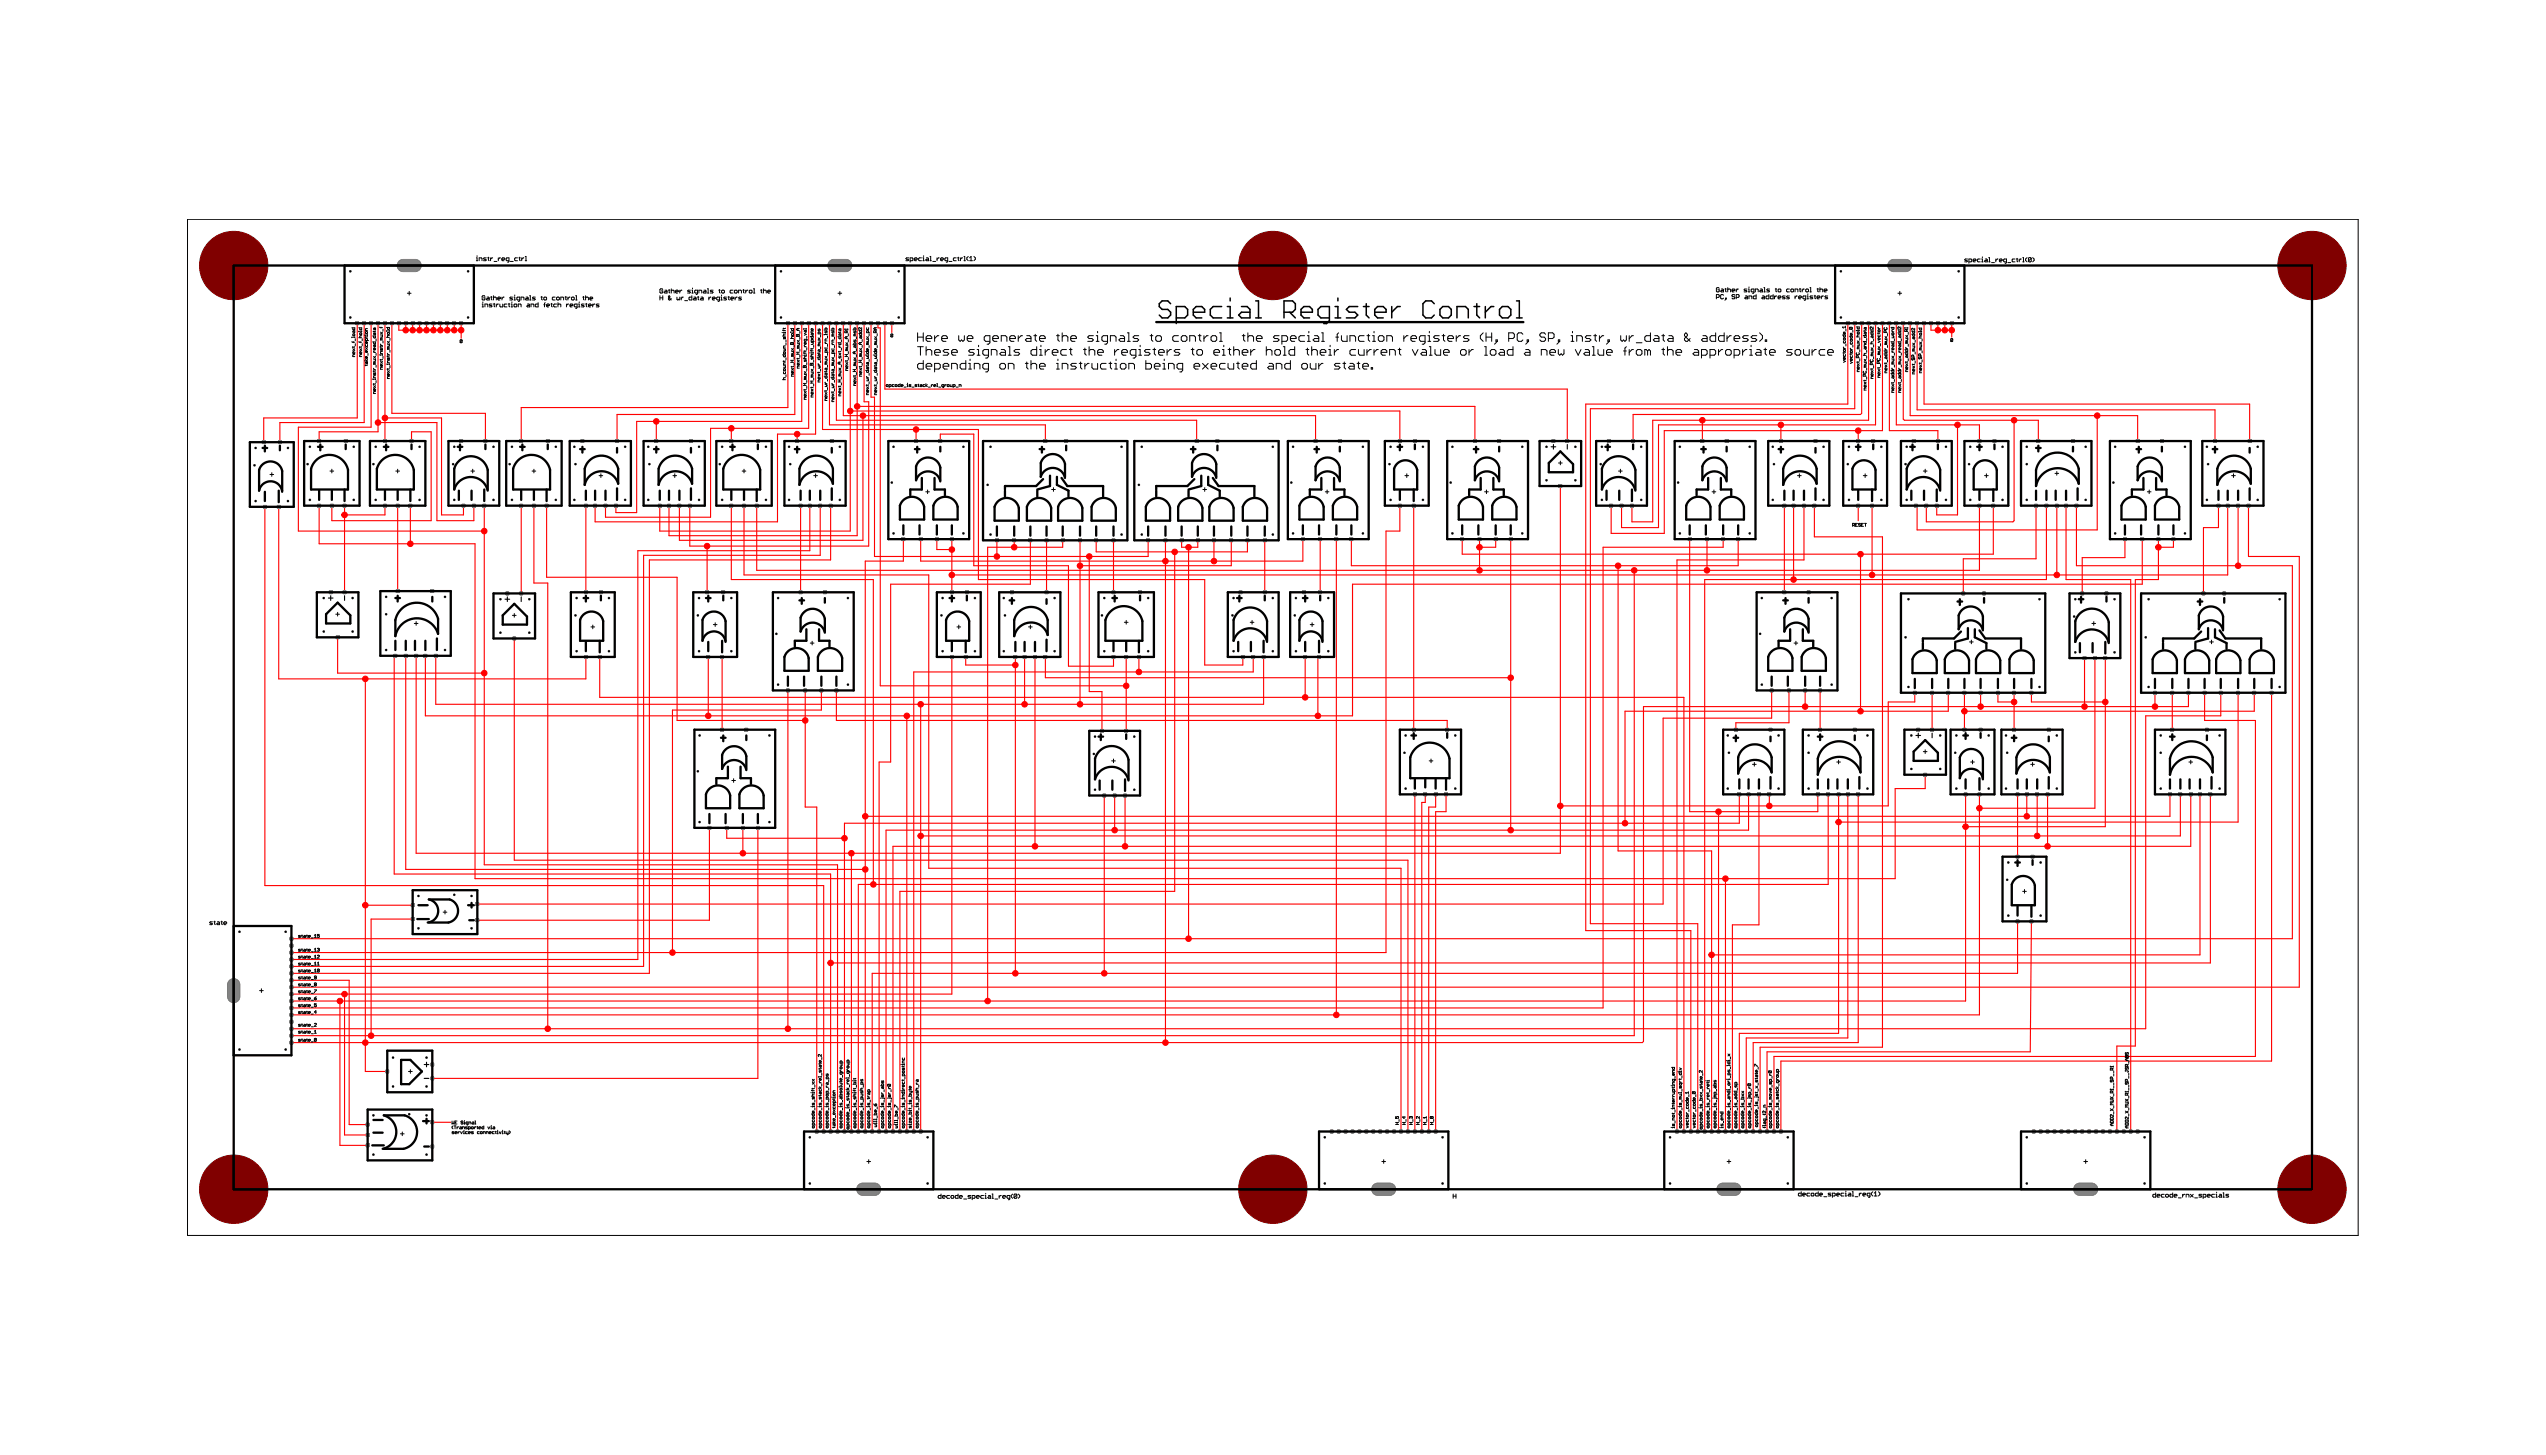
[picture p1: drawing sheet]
<svg xmlns="http://www.w3.org/2000/svg" width="1400mm" height="800mm" viewBox="0 0 1400 800" stroke-linecap="round" stroke-linejoin="round" font-family="sans-serif">
<g fill="#808080" stroke="#808080" stroke-width=".55">
<path d="M300 277h1v2h-1z"/>
<path d="M293 277h1v2h-1z"/>
<path d="M286 277h1v2h-1z"/>
<path d="M300 242h2v1h-2z"/>
<path d="M286 242h1v1h-1z"/>
<path d="M160 573h1v1h-1z"/>
<path d="M160 569h1v1h-1z"/>
<path d="M160 565h1v1h-1z"/>
<path d="M160 561h1v2h-1z"/>
<path d="M160 557h1v2h-1z"/>
<path d="M160 554h1v1h-1z"/>
<path d="M160 550h1v1h-1z"/>
<path d="M160 546h1v1h-1z"/>
<path d="M160 542h1v2h-1z"/>
<path d="M160 538h1v2h-1z"/>
<path d="M160 534h1v2h-1z"/>
<path d="M160 531h1v1h-1z"/>
<path d="M160 527h1v1h-1z"/>
<path d="M160 523h1v2h-1z"/>
<path d="M160 519h1v2h-1z"/>
<path d="M160 515h1v2h-1z"/>
<path d="M126 539a3 3 0 0 1 4-1 3 3 0 0 1 2 3v7a3 3 0 0 1-3 3 3 3 0 0 1-4-3v-7z"/>
<path d="M789 621h1v2h-1z"/>
<path d="M785 621h1v2h-1z"/>
<path d="M781 621h2v2h-2z"/>
<path d="M777 621h2v2h-2z"/>
<path d="M774 621h1v2h-1z"/>
<path d="M770 621h1v2h-1z"/>
<path d="M766 621h1v2h-1z"/>
<path d="M762 621h2v2h-2z"/>
<path d="M758 621h2v2h-2z"/>
<path d="M754 621h2v2h-2z"/>
<path d="M751 621h1v2h-1z"/>
<path d="M747 621h1v2h-1z"/>
<path d="M743 621h2v2h-2z"/>
<path d="M739 621h2v2h-2z"/>
<path d="M735 621h2v2h-2z"/>
<path d="M732 621h1v2h-1z"/>
<path d="M755 652l2-1h7a3 3 0 0 1 4 3 3 3 0 0 1-4 3h-7a3 3 0 0 1-2-5z"/>
<path d="M794 436h2v2h-2z"/>
<path d="M789 436h1v2h-1z"/>
<path d="M783 436h2v2h-2z"/>
<path d="M777 436h2v2h-2z"/>
<path d="M795 400h2v2h-2z"/>
<path d="M777 400h1v2h-1z"/>
<path d="M777 277h1v2h-1z"/>
<path d="M769 277h2v2h-2z"/>
<path d="M777 242h2v1h-2z"/>
<path d="M769 242h2v1h-2z"/>
<path d="M830 296h2v1h-2z"/>
<path d="M822 296h1v1h-1z"/>
<path d="M813 296h1v1h-1z"/>
<path d="M803 296h2v1h-2z"/>
<path d="M824 242h1v1h-1z"/>
<path d="M810 242h2v1h-2z"/>
<path d="M415 277h2v2h-2z"/>
<path d="M408 277h2v2h-2z"/>
<path d="M401 277h2v2h-2z"/>
<path d="M416 242h2v1h-2z"/>
<path d="M401 242h2v1h-2z"/>
<path d="M379 277h1v2h-1z"/>
<path d="M373 277h1v2h-1z"/>
<path d="M367 277h2v2h-2z"/>
<path d="M362 277h2v2h-2z"/>
<path d="M379 242h2v1h-2z"/>
<path d="M360 242h2v1h-2z"/>
<path d="M459 379h2v1h-2z"/>
<path d="M451 379h1v1h-1z"/>
<path d="M442 379h2v1h-2z"/>
<path d="M433 379h1v1h-1z"/>
<path d="M453 325h1v1h-1z"/>
<path d="M440 325h1v1h-1z"/>
<path d="M456 277h2v2h-2z"/>
<path d="M450 277h2v2h-2z"/>
<path d="M445 277h1v2h-1z"/>
<path d="M440 277h1v2h-1z"/>
<path d="M457 242h1v1h-1z"/>
<path d="M438 242h1v1h-1z"/>
<path d="M329 360h2v2h-2z"/>
<path d="M321 360h2v2h-2z"/>
<path d="M330 325h1v1h-1z"/>
<path d="M321 325h2v1h-2z"/>
<path d="M338 277h1v2h-1z"/>
<path d="M332 277h2v2h-2z"/>
<path d="M327 277h1v2h-1z"/>
<path d="M321 277h2v2h-2z"/>
<path d="M339 242h1v1h-1z"/>
<path d="M320 242h1v1h-1z"/>
<path d="M212 588h2v2h-2z"/>
<path d="M237 585h2v1h-2z"/>
<path d="M237 592h2v2h-2z"/>
<path d="M282 350h2v2h-2z"/>
<path d="M278 326h2v1h-2z"/>
<path d="M286 326h1v1h-1z"/>
<path d="M857 267h2v1h-2z"/>
<path d="M854 242h1v1h-1z"/>
<path d="M861 242h2v1h-2z"/>
<path d="M1125 436h2v2h-2z"/>
<path d="M1120 436h1v2h-1z"/>
<path d="M1114 436h1v2h-1z"/>
<path d="M1109 436h1v2h-1z"/>
<path d="M1126 400h1v2h-1z"/>
<path d="M1107 400h1v2h-1z"/>
<path d="M1095 277h2v2h-2z"/>
<path d="M1088 277h1v2h-1z"/>
<path d="M1096 242h2v1h-2z"/>
<path d="M1088 242h1v1h-1z"/>
<path d="M1064 277h2v2h-2z"/>
<path d="M1059 277h1v2h-1z"/>
<path d="M1053 277h1v2h-1z"/>
<path d="M1065 242h2v1h-2z"/>
<path d="M1052 242h1v1h-1z"/>
<path d="M1058 425h2v2h-2z"/>
<path d="M1054 400h2v2h-2z"/>
<path d="M1062 400h1v2h-1z"/>
<path d="M618 437h1v1h-1z"/>
<path d="M612 437h2v1h-2z"/>
<path d="M607 437h1v1h-1z"/>
<path d="M619 401h1v2h-1z"/>
<path d="M605 401h2v2h-2z"/>
<path d="M523 296h1v1h-1z"/>
<path d="M514 296h2v1h-2z"/>
<path d="M506 296h1v1h-1z"/>
<path d="M496 296h2v1h-2z"/>
<path d="M516 242h2v1h-2z"/>
<path d="M503 242h2v1h-2z"/>
<path d="M626 360h1v2h-1z"/>
<path d="M619 360h1v2h-1z"/>
<path d="M612 360h1v2h-1z"/>
<path d="M626 325h2v1h-2z"/>
<path d="M612 325h1v1h-1z"/>
<path d="M574 360h2v2h-2z"/>
<path d="M568 360h2v2h-2z"/>
<path d="M563 360h1v2h-1z"/>
<path d="M558 360h1v2h-1z"/>
<path d="M575 325h1v1h-1z"/>
<path d="M556 325h1v1h-1z"/>
<path d="M612 296h1v2h-1z"/>
<path d="M602 296h2v2h-2z"/>
<path d="M593 296h2v2h-2z"/>
<path d="M584 296h1v2h-1z"/>
<path d="M575 296h1v2h-1z"/>
<path d="M566 296h1v2h-1z"/>
<path d="M557 296h2v2h-2z"/>
<path d="M547 296h2v2h-2z"/>
<path d="M586 242h1v1h-1z"/>
<path d="M574 242h2v1h-2z"/>
<path d="M695 296h1v2h-1z"/>
<path d="M685 296h2v2h-2z"/>
<path d="M676 296h2v2h-2z"/>
<path d="M667 296h1v2h-1z"/>
<path d="M658 296h1v2h-1z"/>
<path d="M649 296h2v2h-2z"/>
<path d="M640 296h2v2h-2z"/>
<path d="M631 296h1v2h-1z"/>
<path d="M669 242h1v1h-1z"/>
<path d="M657 242h2v1h-2z"/>
<path d="M1088 436h1v2h-1z"/>
<path d="M1080 436h2v2h-2z"/>
<path d="M1088 400h2v2h-2z"/>
<path d="M1080 400h1v2h-1z"/>
<path d="M1029 277h1v2h-1z"/>
<path d="M1021 277h2v2h-2z"/>
<path d="M1029 242h2v1h-2z"/>
<path d="M1021 242h2v1h-2z"/>
<path d="M433 177h1v2h-1z"/>
<path d="M436 177h2v2h-2z"/>
<path d="M440 177h2v2h-2z"/>
<path d="M444 177h1v2h-1z"/>
<path d="M448 177h1v2h-1z"/>
<path d="M452 177h1v2h-1z"/>
<path d="M455 177h2v2h-2z"/>
<path d="M459 177h2v2h-2z"/>
<path d="M463 177h2v2h-2z"/>
<path d="M467 177h1v2h-1z"/>
<path d="M471 177h1v2h-1z"/>
<path d="M474 177h2v2h-2z"/>
<path d="M478 177h2v2h-2z"/>
<path d="M482 177h2v2h-2z"/>
<path d="M486 177h1v2h-1z"/>
<path d="M490 177h1v2h-1z"/>
<path d="M456 144l2-1h7a3 3 0 0 1 3 3 3 3 0 0 1-3 3h-7a3 3 0 0 1-2-5z"/>
<path d="M1015 177h2v2h-2z"/>
<path d="M1019 177h2v2h-2z"/>
<path d="M1023 177h2v2h-2z"/>
<path d="M1027 177h1v2h-1z"/>
<path d="M1031 177h1v2h-1z"/>
<path d="M1034 177h2v2h-2z"/>
<path d="M1038 177h2v2h-2z"/>
<path d="M1042 177h2v2h-2z"/>
<path d="M1046 177h1v2h-1z"/>
<path d="M1050 177h1v2h-1z"/>
<path d="M1054 177h1v2h-1z"/>
<path d="M1057 177h2v2h-2z"/>
<path d="M1061 177h2v2h-2z"/>
<path d="M1065 177h2v2h-2z"/>
<path d="M1069 177h1v2h-1z"/>
<path d="M1073 177h1v2h-1z"/>
<path d="M1039 144l2-1h7a3 3 0 0 1 3 3 3 3 0 0 1-3 3h-7a3 3 0 0 1-2-5z"/>
<path d="M153 278h1v1h-1z"/>
<path d="M145 278h1v1h-1z"/>
<path d="M153 242h2v2h-2z"/>
<path d="M144 242h2v2h-2z"/>
<path d="M225 277h1v2h-1z"/>
<path d="M218 277h1v2h-1z"/>
<path d="M211 277h1v2h-1z"/>
<path d="M226 242h1v1h-1z"/>
<path d="M211 242h1v1h-1z"/>
<path d="M189 277h1v2h-1z"/>
<path d="M182 277h1v2h-1z"/>
<path d="M175 277h1v2h-1z"/>
<path d="M189 242h2v1h-2z"/>
<path d="M175 242h1v1h-1z"/>
<path d="M266 277h1v2h-1z"/>
<path d="M260 277h1v2h-1z"/>
<path d="M254 277h2v2h-2z"/>
<path d="M266 242h2v1h-2z"/>
<path d="M253 242h1v1h-1z"/>
<path d="M185 350h1v1h-1z"/>
<path d="M181 325h2v1h-2z"/>
<path d="M189 325h1v1h-1z"/>
<path d="M725 360h1v2h-1z"/>
<path d="M717 360h2v2h-2z"/>
<path d="M725 325h2v1h-2z"/>
<path d="M716 325h2v1h-2z"/>
<path d="M396 360h2v2h-2z"/>
<path d="M389 360h1v2h-1z"/>
<path d="M397 325h2v1h-2z"/>
<path d="M388 325h2v1h-2z"/>
<path d="M196 177h1v2h-1z"/>
<path d="M200 177h1v2h-1z"/>
<path d="M203 177h2v2h-2z"/>
<path d="M207 177h2v2h-2z"/>
<path d="M211 177h1v2h-1z"/>
<path d="M215 177h1v2h-1z"/>
<path d="M219 177h1v2h-1z"/>
<path d="M222 177h2v2h-2z"/>
<path d="M226 177h2v2h-2z"/>
<path d="M230 177h2v2h-2z"/>
<path d="M234 177h1v2h-1z"/>
<path d="M238 177h1v2h-1z"/>
<path d="M241 177h2v2h-2z"/>
<path d="M245 177h2v2h-2z"/>
<path d="M249 177h2v2h-2z"/>
<path d="M253 177h1v2h-1z"/>
<path d="M219 144l3-1h7a3 3 0 0 1 3 3 3 3 0 0 1-3 3h-7a3 3 0 0 1-3-5z"/>
<path d="M1175 621h1v2h-1z"/>
<path d="M1171 621h2v2h-2z"/>
<path d="M1167 621h2v2h-2z"/>
<path d="M1163 621h2v2h-2z"/>
<path d="M1160 621h1v2h-1z"/>
<path d="M1156 621h1v2h-1z"/>
<path d="M1152 621h1v2h-1z"/>
<path d="M1148 621h2v2h-2z"/>
<path d="M1144 621h2v2h-2z"/>
<path d="M1141 621h1v2h-1z"/>
<path d="M1137 621h1v2h-1z"/>
<path d="M1133 621h1v2h-1z"/>
<path d="M1129 621h2v2h-2z"/>
<path d="M1125 621h2v2h-2z"/>
<path d="M1121 621h2v2h-2z"/>
<path d="M1118 621h1v2h-1z"/>
<path d="M1141 652l3-1h7a3 3 0 0 1 3 3 3 3 0 0 1-3 3h-7a3 3 0 0 1-3-5z"/>
<path d="M226 505h2v1h-2z"/>
<path d="M226 497h2v2h-2z"/>
<path d="M262 505h1v2h-1z"/>
<path d="M262 496h1v2h-1z"/>
<path d="M1157 361h2v2h-2z"/>
<path d="M1151 361h2v2h-2z"/>
<path d="M1146 361h1v2h-1z"/>
<path d="M1158 326h1v1h-1z"/>
<path d="M1144 326h2v1h-2z"/>
<path d="M742 296h2v1h-2z"/>
<path d="M734 296h2v1h-2z"/>
<path d="M725 296h2v1h-2z"/>
<path d="M716 296h1v1h-1z"/>
<path d="M736 242h2v1h-2z"/>
<path d="M723 242h1v1h-1z"/>
<path d="M1215 436h1v2h-1z"/>
<path d="M1209 436h2v2h-2z"/>
<path d="M1204 436h2v2h-2z"/>
<path d="M1198 436h2v2h-2z"/>
<path d="M1213 400h1v2h-1z"/>
<path d="M1194 400h1v2h-1z"/>
<path d="M1193 436h1v2h-1z"/>
<path d="M1248 380h2v2h-2z"/>
<path d="M1239 380h1v2h-1z"/>
<path d="M1230 380h2v2h-2z"/>
<path d="M1221 380h1v2h-1z"/>
<path d="M1212 380h1v2h-1z"/>
<path d="M1203 380h1v2h-1z"/>
<path d="M1194 380h1v2h-1z"/>
<path d="M1184 380h2v2h-2z"/>
<path d="M1222 326h2v1h-2z"/>
<path d="M1211 326h2v1h-2z"/>
<path d="M1236 277h1v2h-1z"/>
<path d="M1230 277h2v2h-2z"/>
<path d="M1224 277h2v2h-2z"/>
<path d="M1219 277h2v2h-2z"/>
<path d="M1236 242h2v1h-2z"/>
<path d="M1217 242h2v1h-2z"/>
<path d="M1000 379h2v1h-2z"/>
<path d="M992 379h1v1h-1z"/>
<path d="M983 379h2v1h-2z"/>
<path d="M974 379h1v1h-1z"/>
<path d="M994 325h1v1h-1z"/>
<path d="M981 325h1v1h-1z"/>
<path d="M955 296h2v1h-2z"/>
<path d="M947 296h1v1h-1z"/>
<path d="M938 296h2v1h-2z"/>
<path d="M928 296h2v1h-2z"/>
<path d="M949 242h1v1h-1z"/>
<path d="M935 242h2v1h-2z"/>
<path d="M897 277h1v2h-1z"/>
<path d="M891 277h2v2h-2z"/>
<path d="M885 277h2v2h-2z"/>
<path d="M897 242h2v1h-2z"/>
<path d="M884 242h2v1h-2z"/>
<path d="M1116 506h2v1h-2z"/>
<path d="M1109 506h1v1h-1z"/>
<path d="M1117 470h2v2h-2z"/>
<path d="M1109 470h1v2h-1z"/>
<path d="M1116 380h2v2h-2z"/>
<path d="M1107 380h1v2h-1z"/>
<path d="M1098 380h2v2h-2z"/>
<path d="M1088 380h2v2h-2z"/>
<path d="M1080 380h1v2h-1z"/>
<path d="M1071 380h1v2h-1z"/>
<path d="M1062 380h1v2h-1z"/>
<path d="M1052 380h2v2h-2z"/>
<path d="M1090 326h2v1h-2z"/>
<path d="M1079 326h1v1h-1z"/>
<path d="M1141 277h2v2h-2z"/>
<path d="M1135 277h2v2h-2z"/>
<path d="M1130 277h2v2h-2z"/>
<path d="M1125 277h1v2h-1z"/>
<path d="M1139 242h2v1h-2z"/>
<path d="M1120 242h2v1h-2z"/>
<path d="M1119 277h1v2h-1z"/>
<path d="M1195 296h1v1h-1z"/>
<path d="M1186 296h2v1h-2z"/>
<path d="M1177 296h2v1h-2z"/>
<path d="M1168 296h1v1h-1z"/>
<path d="M1188 242h2v1h-2z"/>
<path d="M1175 242h1v1h-1z"/>
<path d="M239 360h1v1h-1z"/>
<path d="M233 360h2v1h-2z"/>
<path d="M228 360h2v1h-2z"/>
<path d="M222 360h2v1h-2z"/>
<path d="M237 324h2v2h-2z"/>
<path d="M218 324h1v2h-1z"/>
<path d="M217 360h1v1h-1z"/>
<path d="M694 360h2v2h-2z"/>
<path d="M688 360h2v2h-2z"/>
<path d="M683 360h1v2h-1z"/>
<path d="M695 325h1v1h-1z"/>
<path d="M681 325h2v1h-2z"/>
<path d="M1021 436h2v2h-2z"/>
<path d="M1015 436h2v2h-2z"/>
<path d="M1010 436h2v2h-2z"/>
<path d="M1005 436h1v2h-1z"/>
<path d="M1019 400h2v2h-2z"/>
<path d="M1000 400h2v2h-2z"/>
<path d="M999 436h1v2h-1z"/>
<path d="M997 277h2v2h-2z"/>
<path d="M991 277h2v2h-2z"/>
<path d="M986 277h1v2h-1z"/>
<path d="M981 277h1v2h-1z"/>
<path d="M998 242h1v1h-1z"/>
<path d="M979 242h1v1h-1z"/>
<path d="M530 360h2v2h-2z"/>
<path d="M523 360h1v2h-1z"/>
<path d="M531 325h1v1h-1z"/>
<path d="M523 325h1v1h-1z"/>
<path d="M416 454h2v2h-2z"/>
<path d="M408 454h1v2h-1z"/>
<path d="M399 454h1v2h-1z"/>
<path d="M389 454h2v2h-2z"/>
<path d="M410 400h1v2h-1z"/>
<path d="M396 400h2v2h-2z"/>
<path d="M972 436h2v2h-2z"/>
<path d="M967 436h1v2h-1z"/>
<path d="M961 436h1v2h-1z"/>
<path d="M956 436h1v2h-1z"/>
<path d="M973 400h1v2h-1z"/>
<path d="M954 400h1v2h-1z"/>
<path d="M506 621h1v2h-1z"/>
<path d="M502 621h1v2h-1z"/>
<path d="M498 621h1v2h-1z"/>
<path d="M494 621h2v2h-2z"/>
<path d="M490 621h2v2h-2z"/>
<path d="M487 621h1v2h-1z"/>
<path d="M483 621h1v2h-1z"/>
<path d="M479 621h1v2h-1z"/>
<path d="M475 621h2v2h-2z"/>
<path d="M471 621h2v2h-2z"/>
<path d="M467 621h2v2h-2z"/>
<path d="M464 621h1v2h-1z"/>
<path d="M460 621h1v2h-1z"/>
<path d="M456 621h2v2h-2z"/>
<path d="M452 621h2v2h-2z"/>
<path d="M448 621h2v2h-2z"/>
<path d="M472 652l2-1h7a3 3 0 0 1 3 3 3 3 0 0 1-3 3h-7a3 3 0 0 1-2-5z"/>
<path d="M979 621h1v2h-1z"/>
<path d="M975 621h1v2h-1z"/>
<path d="M971 621h2v2h-2z"/>
<path d="M967 621h2v2h-2z"/>
<path d="M963 621h2v2h-2z"/>
<path d="M960 621h1v2h-1z"/>
<path d="M956 621h1v2h-1z"/>
<path d="M952 621h1v2h-1z"/>
<path d="M948 621h2v2h-2z"/>
<path d="M944 621h2v2h-2z"/>
<path d="M941 621h1v2h-1z"/>
<path d="M937 621h1v2h-1z"/>
<path d="M933 621h1v2h-1z"/>
<path d="M929 621h2v2h-2z"/>
<path d="M925 621h2v2h-2z"/>
<path d="M921 621h2v2h-2z"/>
<path d="M945 652l2-1h7a3 3 0 0 1 3 3 3 3 0 0 1-3 3h-7a3 3 0 0 1-2-5z"/>
<path d="M201 629h2v2h-2z"/>
<path d="M201 623h2v2h-2z"/>
<path d="M201 618h2v1h-2z"/>
<path d="M237 630h2v1h-2z"/>
<path d="M237 616h2v2h-2z"/>
</g>
<g fill="#808080" stroke="#808080" stroke-width=".55">
<circle cx="306" cy="275" r=".4"/>
<circle cx="306" cy="246" r=".4"/>
<circle cx="282" cy="246" r=".4"/>
<circle cx="282" cy="275" r=".4"/>
<circle cx="280" cy="255" r=".4"/>
<circle cx="157" cy="577" r=".4"/>
<circle cx="132" cy="577" r=".4"/>
<circle cx="132" cy="512" r=".4"/>
<circle cx="157" cy="512" r=".4"/>
<circle cx="793" cy="625" r=".4"/>
<circle cx="793" cy="651" r=".4"/>
<circle cx="729" cy="651" r=".4"/>
<circle cx="729" cy="625" r=".4"/>
<circle cx="800" cy="434" r=".4"/>
<circle cx="800" cy="404" r=".4"/>
<circle cx="773" cy="404" r=".4"/>
<circle cx="773" cy="434" r=".4"/>
<circle cx="772" cy="414" r=".4"/>
<circle cx="765" cy="275" r=".4"/>
<circle cx="783" cy="246" r=".4"/>
<circle cx="783" cy="275" r=".4"/>
<circle cx="765" cy="246" r=".4"/>
<circle cx="764" cy="255" r=".4"/>
<circle cx="799" cy="293" r=".4"/>
<circle cx="799" cy="246" r=".4"/>
<circle cx="837" cy="293" r=".4"/>
<circle cx="837" cy="246" r=".4"/>
<circle cx="798" cy="265" r=".4"/>
<circle cx="421" cy="275" r=".4"/>
<circle cx="421" cy="246" r=".4"/>
<circle cx="397" cy="246" r=".4"/>
<circle cx="397" cy="275" r=".4"/>
<circle cx="396" cy="255" r=".4"/>
<circle cx="384" cy="275" r=".4"/>
<circle cx="384" cy="246" r=".4"/>
<circle cx="356" cy="246" r=".4"/>
<circle cx="356" cy="275" r=".4"/>
<circle cx="357" cy="255" r=".4"/>
<circle cx="428" cy="376" r=".4"/>
<circle cx="428" cy="329" r=".4"/>
<circle cx="466" cy="376" r=".4"/>
<circle cx="466" cy="329" r=".4"/>
<circle cx="427" cy="349" r=".4"/>
<circle cx="462" cy="275" r=".4"/>
<circle cx="462" cy="246" r=".4"/>
<circle cx="434" cy="246" r=".4"/>
<circle cx="434" cy="275" r=".4"/>
<circle cx="435" cy="255" r=".4"/>
<circle cx="317" cy="358" r=".4"/>
<circle cx="335" cy="329" r=".4"/>
<circle cx="335" cy="358" r=".4"/>
<circle cx="317" cy="329" r=".4"/>
<circle cx="316" cy="338" r=".4"/>
<circle cx="344" cy="275" r=".4"/>
<circle cx="344" cy="246" r=".4"/>
<circle cx="316" cy="246" r=".4"/>
<circle cx="316" cy="275" r=".4"/>
<circle cx="316" cy="255" r=".4"/>
<circle cx="216" cy="582" r=".4"/>
<circle cx="216" cy="597" r=".4"/>
<circle cx="235" cy="597" r=".4"/>
<circle cx="235" cy="582" r=".4"/>
<circle cx="275" cy="348" r=".4"/>
<circle cx="291" cy="348" r=".4"/>
<circle cx="291" cy="330" r=".4"/>
<circle cx="275" cy="330" r=".4"/>
<circle cx="850" cy="264" r=".4"/>
<circle cx="866" cy="264" r=".4"/>
<circle cx="866" cy="246" r=".4"/>
<circle cx="850" cy="246" r=".4"/>
<circle cx="1131" cy="434" r=".4"/>
<circle cx="1131" cy="404" r=".4"/>
<circle cx="1103" cy="404" r=".4"/>
<circle cx="1103" cy="434" r=".4"/>
<circle cx="1104" cy="414" r=".4"/>
<circle cx="1084" cy="275" r=".4"/>
<circle cx="1101" cy="246" r=".4"/>
<circle cx="1101" cy="275" r=".4"/>
<circle cx="1084" cy="246" r=".4"/>
<circle cx="1083" cy="255" r=".4"/>
<circle cx="1070" cy="275" r=".4"/>
<circle cx="1070" cy="246" r=".4"/>
<circle cx="1049" cy="246" r=".4"/>
<circle cx="1049" cy="275" r=".4"/>
<circle cx="1048" cy="255" r=".4"/>
<circle cx="1051" cy="423" r=".4"/>
<circle cx="1067" cy="423" r=".4"/>
<circle cx="1067" cy="404" r=".4"/>
<circle cx="1051" cy="404" r=".4"/>
<circle cx="624" cy="434" r=".4"/>
<circle cx="624" cy="405" r=".4"/>
<circle cx="602" cy="405" r=".4"/>
<circle cx="602" cy="434" r=".4"/>
<circle cx="602" cy="415" r=".4"/>
<circle cx="491" cy="293" r=".4"/>
<circle cx="491" cy="246" r=".4"/>
<circle cx="530" cy="293" r=".4"/>
<circle cx="530" cy="246" r=".4"/>
<circle cx="490" cy="265" r=".4"/>
<circle cx="631" cy="358" r=".4"/>
<circle cx="631" cy="329" r=".4"/>
<circle cx="607" cy="329" r=".4"/>
<circle cx="607" cy="358" r=".4"/>
<circle cx="606" cy="338" r=".4"/>
<circle cx="580" cy="358" r=".4"/>
<circle cx="580" cy="329" r=".4"/>
<circle cx="552" cy="329" r=".4"/>
<circle cx="552" cy="358" r=".4"/>
<circle cx="553" cy="338" r=".4"/>
<circle cx="617" cy="294" r=".4"/>
<circle cx="617" cy="246" r=".4"/>
<circle cx="545" cy="246" r=".4"/>
<circle cx="545" cy="294" r=".4"/>
<circle cx="543" cy="267" r=".4"/>
<circle cx="700" cy="294" r=".4"/>
<circle cx="700" cy="246" r=".4"/>
<circle cx="628" cy="246" r=".4"/>
<circle cx="628" cy="294" r=".4"/>
<circle cx="626" cy="267" r=".4"/>
<circle cx="1076" cy="434" r=".4"/>
<circle cx="1094" cy="404" r=".4"/>
<circle cx="1076" cy="404" r=".4"/>
<circle cx="1094" cy="434" r=".4"/>
<circle cx="1075" cy="414" r=".4"/>
<circle cx="1017" cy="275" r=".4"/>
<circle cx="1035" cy="246" r=".4"/>
<circle cx="1035" cy="275" r=".4"/>
<circle cx="1017" cy="246" r=".4"/>
<circle cx="1016" cy="255" r=".4"/>
<circle cx="429" cy="175" r=".4"/>
<circle cx="429" cy="149" r=".4"/>
<circle cx="494" cy="149" r=".4"/>
<circle cx="494" cy="175" r=".4"/>
<circle cx="1012" cy="175" r=".4"/>
<circle cx="1012" cy="149" r=".4"/>
<circle cx="1077" cy="149" r=".4"/>
<circle cx="1077" cy="175" r=".4"/>
<circle cx="141" cy="276" r=".4"/>
<circle cx="158" cy="246" r=".4"/>
<circle cx="141" cy="246" r=".4"/>
<circle cx="158" cy="276" r=".4"/>
<circle cx="140" cy="256" r=".4"/>
<circle cx="231" cy="275" r=".4"/>
<circle cx="231" cy="246" r=".4"/>
<circle cx="207" cy="246" r=".4"/>
<circle cx="207" cy="275" r=".4"/>
<circle cx="205" cy="255" r=".4"/>
<circle cx="195" cy="275" r=".4"/>
<circle cx="195" cy="246" r=".4"/>
<circle cx="170" cy="246" r=".4"/>
<circle cx="170" cy="275" r=".4"/>
<circle cx="169" cy="255" r=".4"/>
<circle cx="271" cy="275" r=".4"/>
<circle cx="271" cy="246" r=".4"/>
<circle cx="250" cy="246" r=".4"/>
<circle cx="250" cy="275" r=".4"/>
<circle cx="249" cy="255" r=".4"/>
<circle cx="178" cy="347" r=".4"/>
<circle cx="194" cy="347" r=".4"/>
<circle cx="194" cy="329" r=".4"/>
<circle cx="178" cy="329" r=".4"/>
<circle cx="713" cy="358" r=".4"/>
<circle cx="730" cy="329" r=".4"/>
<circle cx="713" cy="329" r=".4"/>
<circle cx="730" cy="358" r=".4"/>
<circle cx="712" cy="338" r=".4"/>
<circle cx="384" cy="358" r=".4"/>
<circle cx="402" cy="329" r=".4"/>
<circle cx="384" cy="329" r=".4"/>
<circle cx="402" cy="358" r=".4"/>
<circle cx="384" cy="338" r=".4"/>
<circle cx="193" cy="175" r=".4"/>
<circle cx="193" cy="149" r=".4"/>
<circle cx="257" cy="149" r=".4"/>
<circle cx="257" cy="175" r=".4"/>
<circle cx="1179" cy="625" r=".4"/>
<circle cx="1179" cy="651" r=".4"/>
<circle cx="1115" cy="651" r=".4"/>
<circle cx="1115" cy="625" r=".4"/>
<circle cx="230" cy="493" r=".4"/>
<circle cx="259" cy="510" r=".4"/>
<circle cx="259" cy="493" r=".4"/>
<circle cx="230" cy="510" r=".4"/>
<circle cx="250" cy="492" r=".4"/>
<circle cx="1163" cy="359" r=".4"/>
<circle cx="1163" cy="330" r=".4"/>
<circle cx="1141" cy="330" r=".4"/>
<circle cx="1141" cy="359" r=".4"/>
<circle cx="1141" cy="339" r=".4"/>
<circle cx="711" cy="293" r=".4"/>
<circle cx="711" cy="246" r=".4"/>
<circle cx="750" cy="293" r=".4"/>
<circle cx="750" cy="246" r=".4"/>
<circle cx="710" cy="265" r=".4"/>
<circle cx="1221" cy="434" r=".4"/>
<circle cx="1221" cy="404" r=".4"/>
<circle cx="1188" cy="404" r=".4"/>
<circle cx="1188" cy="434" r=".4"/>
<circle cx="1188" cy="414" r=".4"/>
<circle cx="1254" cy="378" r=".4"/>
<circle cx="1254" cy="330" r=".4"/>
<circle cx="1182" cy="330" r=".4"/>
<circle cx="1182" cy="378" r=".4"/>
<circle cx="1180" cy="350" r=".4"/>
<circle cx="1242" cy="275" r=".4"/>
<circle cx="1242" cy="246" r=".4"/>
<circle cx="1214" cy="246" r=".4"/>
<circle cx="1214" cy="275" r=".4"/>
<circle cx="1214" cy="255" r=".4"/>
<circle cx="969" cy="376" r=".4"/>
<circle cx="969" cy="329" r=".4"/>
<circle cx="1007" cy="376" r=".4"/>
<circle cx="1007" cy="329" r=".4"/>
<circle cx="968" cy="349" r=".4"/>
<circle cx="924" cy="293" r=".4"/>
<circle cx="924" cy="246" r=".4"/>
<circle cx="962" cy="293" r=".4"/>
<circle cx="962" cy="246" r=".4"/>
<circle cx="923" cy="265" r=".4"/>
<circle cx="903" cy="275" r=".4"/>
<circle cx="903" cy="246" r=".4"/>
<circle cx="881" cy="246" r=".4"/>
<circle cx="881" cy="275" r=".4"/>
<circle cx="880" cy="255" r=".4"/>
<circle cx="1104" cy="503" r=".4"/>
<circle cx="1122" cy="474" r=".4"/>
<circle cx="1122" cy="503" r=".4"/>
<circle cx="1104" cy="474" r=".4"/>
<circle cx="1104" cy="484" r=".4"/>
<circle cx="1122" cy="378" r=".4"/>
<circle cx="1122" cy="330" r=".4"/>
<circle cx="1050" cy="330" r=".4"/>
<circle cx="1050" cy="378" r=".4"/>
<circle cx="1048" cy="350" r=".4"/>
<circle cx="1147" cy="275" r=".4"/>
<circle cx="1147" cy="246" r=".4"/>
<circle cx="1115" cy="246" r=".4"/>
<circle cx="1115" cy="275" r=".4"/>
<circle cx="1115" cy="255" r=".4"/>
<circle cx="1163" cy="293" r=".4"/>
<circle cx="1163" cy="246" r=".4"/>
<circle cx="1202" cy="293" r=".4"/>
<circle cx="1202" cy="246" r=".4"/>
<circle cx="1162" cy="265" r=".4"/>
<circle cx="245" cy="357" r=".4"/>
<circle cx="245" cy="328" r=".4"/>
<circle cx="212" cy="328" r=".4"/>
<circle cx="212" cy="357" r=".4"/>
<circle cx="212" cy="338" r=".4"/>
<circle cx="700" cy="358" r=".4"/>
<circle cx="700" cy="329" r=".4"/>
<circle cx="678" cy="329" r=".4"/>
<circle cx="678" cy="358" r=".4"/>
<circle cx="678" cy="338" r=".4"/>
<circle cx="1027" cy="434" r=".4"/>
<circle cx="1027" cy="404" r=".4"/>
<circle cx="995" cy="404" r=".4"/>
<circle cx="995" cy="434" r=".4"/>
<circle cx="995" cy="414" r=".4"/>
<circle cx="1003" cy="275" r=".4"/>
<circle cx="1003" cy="246" r=".4"/>
<circle cx="975" cy="246" r=".4"/>
<circle cx="975" cy="275" r=".4"/>
<circle cx="976" cy="255" r=".4"/>
<circle cx="518" cy="358" r=".4"/>
<circle cx="536" cy="329" r=".4"/>
<circle cx="536" cy="358" r=".4"/>
<circle cx="518" cy="329" r=".4"/>
<circle cx="518" cy="338" r=".4"/>
<circle cx="385" cy="452" r=".4"/>
<circle cx="385" cy="404" r=".4"/>
<circle cx="423" cy="452" r=".4"/>
<circle cx="423" cy="404" r=".4"/>
<circle cx="384" cy="424" r=".4"/>
<circle cx="978" cy="434" r=".4"/>
<circle cx="978" cy="404" r=".4"/>
<circle cx="950" cy="404" r=".4"/>
<circle cx="950" cy="434" r=".4"/>
<circle cx="951" cy="414" r=".4"/>
<circle cx="510" cy="625" r=".4"/>
<circle cx="510" cy="651" r=".4"/>
<circle cx="445" cy="651" r=".4"/>
<circle cx="445" cy="625" r=".4"/>
<circle cx="983" cy="625" r=".4"/>
<circle cx="983" cy="651" r=".4"/>
<circle cx="918" cy="651" r=".4"/>
<circle cx="918" cy="625" r=".4"/>
<circle cx="205" cy="635" r=".4"/>
<circle cx="235" cy="635" r=".4"/>
<circle cx="235" cy="613" r=".4"/>
<circle cx="205" cy="613" r=".4"/>
<circle cx="225" cy="613" r=".4"/>
</g>
<path d="M300 277h1v2h-1z" fill="#008000" stroke="#008000" stroke-width=".55"/>
<circle cx="301" cy="278" r=".4" fill="#fff" stroke="#000" stroke-width=".55"/>
<path d="M293 277h1v2h-1z" fill="#008000" stroke="#008000" stroke-width=".55"/>
<circle cx="294" cy="278" r=".4" fill="#fff" stroke="#000" stroke-width=".55"/>
<path d="M286 277h1v2h-1z" fill="#008000" stroke="#008000" stroke-width=".55"/>
<circle cx="287" cy="278" r=".4" fill="#fff" stroke="#000" stroke-width=".55"/>
<path d="M301 242h1v1h-1z" fill="#008000" stroke="#008000" stroke-width=".55"/>
<circle cx="301" cy="243" r=".4" fill="#fff" stroke="#000" stroke-width=".55"/>
<path d="M286 242h1v1h-1z" fill="#008000" stroke="#008000" stroke-width=".55"/>
<circle cx="287" cy="243" r=".4" fill="#fff" stroke="#000" stroke-width=".55"/>
<path d="M160 573h1v1h-1z" fill="#008000" stroke="#008000" stroke-width=".55"/>
<circle cx="160" cy="573" r=".4" fill="#fff" stroke="#000" stroke-width=".55"/>
<path d="M160 569h1v1h-1z" fill="#008000" stroke="#008000" stroke-width=".55"/>
<circle cx="160" cy="570" r=".4" fill="#fff" stroke="#000" stroke-width=".55"/>
<path d="M160 565h1v1h-1z" fill="#008000" stroke="#008000" stroke-width=".55"/>
<circle cx="160" cy="566" r=".4" fill="#fff" stroke="#000" stroke-width=".55"/>
<path d="M160 561h1v2h-1z" fill="#008000" stroke="#008000" stroke-width=".55"/>
<circle cx="160" cy="562" r=".4" fill="#fff" stroke="#000" stroke-width=".55"/>
<path d="M160 557h1v2h-1z" fill="#008000" stroke="#008000" stroke-width=".55"/>
<circle cx="160" cy="558" r=".4" fill="#fff" stroke="#000" stroke-width=".55"/>
<path d="M160 554h1v1h-1z" fill="#008000" stroke="#008000" stroke-width=".55"/>
<circle cx="160" cy="554" r=".4" fill="#fff" stroke="#000" stroke-width=".55"/>
<path d="M160 550h1v1h-1z" fill="#008000" stroke="#008000" stroke-width=".55"/>
<circle cx="160" cy="550" r=".4" fill="#fff" stroke="#000" stroke-width=".55"/>
<path d="M160 546h1v1h-1z" fill="#008000" stroke="#008000" stroke-width=".55"/>
<circle cx="160" cy="547" r=".4" fill="#fff" stroke="#000" stroke-width=".55"/>
<path d="M160 542h1v1h-1z" fill="#008000" stroke="#008000" stroke-width=".55"/>
<circle cx="160" cy="543" r=".4" fill="#fff" stroke="#000" stroke-width=".55"/>
<path d="M160 538h1v2h-1z" fill="#008000" stroke="#008000" stroke-width=".55"/>
<circle cx="160" cy="539" r=".4" fill="#fff" stroke="#000" stroke-width=".55"/>
<path d="M160 535h1v1h-1z" fill="#008000" stroke="#008000" stroke-width=".55"/>
<circle cx="160" cy="535" r=".4" fill="#fff" stroke="#000" stroke-width=".55"/>
<path d="M160 531h1v1h-1z" fill="#008000" stroke="#008000" stroke-width=".55"/>
<circle cx="160" cy="531" r=".4" fill="#fff" stroke="#000" stroke-width=".55"/>
<path d="M160 527h1v1h-1z" fill="#008000" stroke="#008000" stroke-width=".55"/>
<circle cx="160" cy="528" r=".4" fill="#fff" stroke="#000" stroke-width=".55"/>
<path d="M160 523h1v1h-1z" fill="#008000" stroke="#008000" stroke-width=".55"/>
<circle cx="160" cy="524" r=".4" fill="#fff" stroke="#000" stroke-width=".55"/>
<path d="M160 519h1v2h-1z" fill="#008000" stroke="#008000" stroke-width=".55"/>
<circle cx="160" cy="520" r=".4" fill="#fff" stroke="#000" stroke-width=".55"/>
<path d="M160 516h1v1h-1z" fill="#008000" stroke="#008000" stroke-width=".55"/>
<circle cx="160" cy="516" r=".4" fill="#fff" stroke="#000" stroke-width=".55"/>
<path d="M129 542v6" fill="none" stroke="#008000" stroke-width="6.5"/>
<circle cx="129" cy="545" r=".4" fill="#fff" stroke="#000" stroke-width=".55"/>
<path d="M789 622h1v1h-1z" fill="#008000" stroke="#008000" stroke-width=".55"/>
<circle cx="790" cy="622" r=".4" fill="#fff" stroke="#000" stroke-width=".55"/>
<path d="M785 622h1v1h-1z" fill="#008000" stroke="#008000" stroke-width=".55"/>
<circle cx="786" cy="622" r=".4" fill="#fff" stroke="#000" stroke-width=".55"/>
<path d="M781 622h2v1h-2z" fill="#008000" stroke="#008000" stroke-width=".55"/>
<circle cx="782" cy="622" r=".4" fill="#fff" stroke="#000" stroke-width=".55"/>
<path d="M777 622h2v1h-2z" fill="#008000" stroke="#008000" stroke-width=".55"/>
<circle cx="778" cy="622" r=".4" fill="#fff" stroke="#000" stroke-width=".55"/>
<path d="M774 622h1v1h-1z" fill="#008000" stroke="#008000" stroke-width=".55"/>
<circle cx="774" cy="622" r=".4" fill="#fff" stroke="#000" stroke-width=".55"/>
<path d="M770 622h1v1h-1z" fill="#008000" stroke="#008000" stroke-width=".55"/>
<circle cx="770" cy="622" r=".4" fill="#fff" stroke="#000" stroke-width=".55"/>
<path d="M766 622h1v1h-1z" fill="#008000" stroke="#008000" stroke-width=".55"/>
<circle cx="767" cy="622" r=".4" fill="#fff" stroke="#000" stroke-width=".55"/>
<path d="M762 622h2v1h-2z" fill="#008000" stroke="#008000" stroke-width=".55"/>
<circle cx="763" cy="622" r=".4" fill="#fff" stroke="#000" stroke-width=".55"/>
<path d="M758 622h2v1h-2z" fill="#008000" stroke="#008000" stroke-width=".55"/>
<circle cx="759" cy="622" r=".4" fill="#fff" stroke="#000" stroke-width=".55"/>
<path d="M755 622h1v1h-1z" fill="#008000" stroke="#008000" stroke-width=".55"/>
<circle cx="755" cy="622" r=".4" fill="#fff" stroke="#000" stroke-width=".55"/>
<path d="M751 622h1v1h-1z" fill="#008000" stroke="#008000" stroke-width=".55"/>
<circle cx="751" cy="622" r=".4" fill="#fff" stroke="#000" stroke-width=".55"/>
<path d="M747 622h1v1h-1z" fill="#008000" stroke="#008000" stroke-width=".55"/>
<circle cx="748" cy="622" r=".4" fill="#fff" stroke="#000" stroke-width=".55"/>
<path d="M743 622h1v1h-1z" fill="#008000" stroke="#008000" stroke-width=".55"/>
<circle cx="744" cy="622" r=".4" fill="#fff" stroke="#000" stroke-width=".55"/>
<path d="M739 622h2v1h-2z" fill="#008000" stroke="#008000" stroke-width=".55"/>
<circle cx="740" cy="622" r=".4" fill="#fff" stroke="#000" stroke-width=".55"/>
<path d="M736 622h1v1h-1z" fill="#008000" stroke="#008000" stroke-width=".55"/>
<circle cx="736" cy="622" r=".4" fill="#fff" stroke="#000" stroke-width=".55"/>
<path d="M732 622h1v1h-1z" fill="#008000" stroke="#008000" stroke-width=".55"/>
<circle cx="732" cy="622" r=".4" fill="#fff" stroke="#000" stroke-width=".55"/>
<path d="M758 654h6" fill="none" stroke="#008000" stroke-width="6.5"/>
<circle cx="761" cy="654" r=".4" fill="#fff" stroke="#000" stroke-width=".55"/>
<path d="M795 436h1v1h-1z" fill="#008000" stroke="#008000" stroke-width=".55"/>
<circle cx="795" cy="437" r=".4" fill="#fff" stroke="#000" stroke-width=".55"/>
<path d="M789 436h1v1h-1z" fill="#008000" stroke="#008000" stroke-width=".55"/>
<circle cx="790" cy="437" r=".4" fill="#fff" stroke="#000" stroke-width=".55"/>
<path d="M783 436h1v1h-1z" fill="#008000" stroke="#008000" stroke-width=".55"/>
<circle cx="784" cy="437" r=".4" fill="#fff" stroke="#000" stroke-width=".55"/>
<path d="M777 436h2v1h-2z" fill="#008000" stroke="#008000" stroke-width=".55"/>
<circle cx="778" cy="437" r=".4" fill="#fff" stroke="#000" stroke-width=".55"/>
<path d="M795 401h2v1h-2z" fill="#008000" stroke="#008000" stroke-width=".55"/>
<circle cx="796" cy="401" r=".4" fill="#fff" stroke="#000" stroke-width=".55"/>
<path d="M777 401h1v1h-1z" fill="#008000" stroke="#008000" stroke-width=".55"/>
<circle cx="777" cy="401" r=".4" fill="#fff" stroke="#000" stroke-width=".55"/>
<path d="M777 277h1v2h-1z" fill="#008000" stroke="#008000" stroke-width=".55"/>
<circle cx="777" cy="278" r=".4" fill="#fff" stroke="#000" stroke-width=".55"/>
<path d="M769 277h2v2h-2z" fill="#008000" stroke="#008000" stroke-width=".55"/>
<circle cx="770" cy="278" r=".4" fill="#fff" stroke="#000" stroke-width=".55"/>
<path d="M777 242h2v1h-2z" fill="#008000" stroke="#008000" stroke-width=".55"/>
<circle cx="778" cy="243" r=".4" fill="#fff" stroke="#000" stroke-width=".55"/>
<path d="M769 242h2v1h-2z" fill="#008000" stroke="#008000" stroke-width=".55"/>
<circle cx="770" cy="243" r=".4" fill="#fff" stroke="#000" stroke-width=".55"/>
<path d="M830 296h1v1h-1z" fill="#008000" stroke="#008000" stroke-width=".55"/>
<circle cx="831" cy="296" r=".4" fill="#fff" stroke="#000" stroke-width=".55"/>
<path d="M822 296h1v1h-1z" fill="#008000" stroke="#008000" stroke-width=".55"/>
<circle cx="823" cy="296" r=".4" fill="#fff" stroke="#000" stroke-width=".55"/>
<path d="M813 296h1v1h-1z" fill="#008000" stroke="#008000" stroke-width=".55"/>
<circle cx="814" cy="296" r=".4" fill="#fff" stroke="#000" stroke-width=".55"/>
<path d="M803 296h2v1h-2z" fill="#008000" stroke="#008000" stroke-width=".55"/>
<circle cx="804" cy="296" r=".4" fill="#fff" stroke="#000" stroke-width=".55"/>
<path d="M824 242h1v1h-1z" fill="#008000" stroke="#008000" stroke-width=".55"/>
<circle cx="824" cy="243" r=".4" fill="#fff" stroke="#000" stroke-width=".55"/>
<path d="M810 242h2v1h-2z" fill="#008000" stroke="#008000" stroke-width=".55"/>
<circle cx="811" cy="243" r=".4" fill="#fff" stroke="#000" stroke-width=".55"/>
<path d="M416 277h1v2h-1z" fill="#008000" stroke="#008000" stroke-width=".55"/>
<circle cx="416" cy="278" r=".4" fill="#fff" stroke="#000" stroke-width=".55"/>
<path d="M409 277h1v2h-1z" fill="#008000" stroke="#008000" stroke-width=".55"/>
<circle cx="409" cy="278" r=".4" fill="#fff" stroke="#000" stroke-width=".55"/>
<path d="M402 277h1v2h-1z" fill="#008000" stroke="#008000" stroke-width=".55"/>
<circle cx="402" cy="278" r=".4" fill="#fff" stroke="#000" stroke-width=".55"/>
<path d="M416 242h1v1h-1z" fill="#008000" stroke="#008000" stroke-width=".55"/>
<circle cx="417" cy="243" r=".4" fill="#fff" stroke="#000" stroke-width=".55"/>
<path d="M402 242h1v1h-1z" fill="#008000" stroke="#008000" stroke-width=".55"/>
<circle cx="402" cy="243" r=".4" fill="#fff" stroke="#000" stroke-width=".55"/>
<path d="M379 277h1v2h-1z" fill="#008000" stroke="#008000" stroke-width=".55"/>
<circle cx="379" cy="278" r=".4" fill="#fff" stroke="#000" stroke-width=".55"/>
<path d="M373 277h1v2h-1z" fill="#008000" stroke="#008000" stroke-width=".55"/>
<circle cx="374" cy="278" r=".4" fill="#fff" stroke="#000" stroke-width=".55"/>
<path d="M367 277h2v2h-2z" fill="#008000" stroke="#008000" stroke-width=".55"/>
<circle cx="368" cy="278" r=".4" fill="#fff" stroke="#000" stroke-width=".55"/>
<path d="M362 277h1v2h-1z" fill="#008000" stroke="#008000" stroke-width=".55"/>
<circle cx="363" cy="278" r=".4" fill="#fff" stroke="#000" stroke-width=".55"/>
<path d="M379 242h2v1h-2z" fill="#008000" stroke="#008000" stroke-width=".55"/>
<circle cx="380" cy="243" r=".4" fill="#fff" stroke="#000" stroke-width=".55"/>
<path d="M360 242h2v1h-2z" fill="#008000" stroke="#008000" stroke-width=".55"/>
<circle cx="361" cy="243" r=".4" fill="#fff" stroke="#000" stroke-width=".55"/>
<path d="M459 379h2v1h-2z" fill="#008000" stroke="#008000" stroke-width=".55"/>
<circle cx="460" cy="380" r=".4" fill="#fff" stroke="#000" stroke-width=".55"/>
<path d="M451 379h1v1h-1z" fill="#008000" stroke="#008000" stroke-width=".55"/>
<circle cx="452" cy="380" r=".4" fill="#fff" stroke="#000" stroke-width=".55"/>
<path d="M442 379h1v1h-1z" fill="#008000" stroke="#008000" stroke-width=".55"/>
<circle cx="443" cy="380" r=".4" fill="#fff" stroke="#000" stroke-width=".55"/>
<path d="M433 379h1v1h-1z" fill="#008000" stroke="#008000" stroke-width=".55"/>
<circle cx="433" cy="380" r=".4" fill="#fff" stroke="#000" stroke-width=".55"/>
<path d="M453 325h1v1h-1z" fill="#008000" stroke="#008000" stroke-width=".55"/>
<circle cx="454" cy="326" r=".4" fill="#fff" stroke="#000" stroke-width=".55"/>
<path d="M440 325h1v1h-1z" fill="#008000" stroke="#008000" stroke-width=".55"/>
<circle cx="440" cy="326" r=".4" fill="#fff" stroke="#000" stroke-width=".55"/>
<path d="M456 277h1v2h-1z" fill="#008000" stroke="#008000" stroke-width=".55"/>
<circle cx="457" cy="278" r=".4" fill="#fff" stroke="#000" stroke-width=".55"/>
<path d="M450 277h2v2h-2z" fill="#008000" stroke="#008000" stroke-width=".55"/>
<circle cx="451" cy="278" r=".4" fill="#fff" stroke="#000" stroke-width=".55"/>
<path d="M445 277h1v2h-1z" fill="#008000" stroke="#008000" stroke-width=".55"/>
<circle cx="445" cy="278" r=".4" fill="#fff" stroke="#000" stroke-width=".55"/>
<path d="M440 277h1v2h-1z" fill="#008000" stroke="#008000" stroke-width=".55"/>
<circle cx="440" cy="278" r=".4" fill="#fff" stroke="#000" stroke-width=".55"/>
<path d="M457 242h1v1h-1z" fill="#008000" stroke="#008000" stroke-width=".55"/>
<circle cx="457" cy="243" r=".4" fill="#fff" stroke="#000" stroke-width=".55"/>
<path d="M438 242h1v1h-1z" fill="#008000" stroke="#008000" stroke-width=".55"/>
<circle cx="438" cy="243" r=".4" fill="#fff" stroke="#000" stroke-width=".55"/>
<path d="M329 361h1v1h-1z" fill="#008000" stroke="#008000" stroke-width=".55"/>
<circle cx="330" cy="361" r=".4" fill="#fff" stroke="#000" stroke-width=".55"/>
<path d="M322 361h1v1h-1z" fill="#008000" stroke="#008000" stroke-width=".55"/>
<circle cx="322" cy="361" r=".4" fill="#fff" stroke="#000" stroke-width=".55"/>
<path d="M330 325h1v1h-1z" fill="#008000" stroke="#008000" stroke-width=".55"/>
<circle cx="330" cy="326" r=".4" fill="#fff" stroke="#000" stroke-width=".55"/>
<path d="M322 325h1v1h-1z" fill="#008000" stroke="#008000" stroke-width=".55"/>
<circle cx="322" cy="326" r=".4" fill="#fff" stroke="#000" stroke-width=".55"/>
<path d="M338 277h1v2h-1z" fill="#008000" stroke="#008000" stroke-width=".55"/>
<circle cx="339" cy="278" r=".4" fill="#fff" stroke="#000" stroke-width=".55"/>
<path d="M332 277h2v2h-2z" fill="#008000" stroke="#008000" stroke-width=".55"/>
<circle cx="333" cy="278" r=".4" fill="#fff" stroke="#000" stroke-width=".55"/>
<path d="M327 277h1v2h-1z" fill="#008000" stroke="#008000" stroke-width=".55"/>
<circle cx="327" cy="278" r=".4" fill="#fff" stroke="#000" stroke-width=".55"/>
<path d="M322 277h1v2h-1z" fill="#008000" stroke="#008000" stroke-width=".55"/>
<circle cx="322" cy="278" r=".4" fill="#fff" stroke="#000" stroke-width=".55"/>
<path d="M339 242h1v1h-1z" fill="#008000" stroke="#008000" stroke-width=".55"/>
<circle cx="339" cy="243" r=".4" fill="#fff" stroke="#000" stroke-width=".55"/>
<path d="M320 242h1v1h-1z" fill="#008000" stroke="#008000" stroke-width=".55"/>
<circle cx="320" cy="243" r=".4" fill="#fff" stroke="#000" stroke-width=".55"/>
<path d="M212 589h2v1h-2z" fill="#008000" stroke="#008000" stroke-width=".55"/>
<circle cx="213" cy="589" r=".4" fill="#fff" stroke="#000" stroke-width=".55"/>
<path d="M237 585h1v1h-1z" fill="#008000" stroke="#008000" stroke-width=".55"/>
<circle cx="238" cy="585" r=".4" fill="#fff" stroke="#000" stroke-width=".55"/>
<path d="M237 592h1v2h-1z" fill="#008000" stroke="#008000" stroke-width=".55"/>
<circle cx="238" cy="593" r=".4" fill="#fff" stroke="#000" stroke-width=".55"/>
<path d="M282 350h1v2h-1z" fill="#008000" stroke="#008000" stroke-width=".55"/>
<circle cx="283" cy="351" r=".4" fill="#fff" stroke="#000" stroke-width=".55"/>
<path d="M278 326h2v1h-2z" fill="#008000" stroke="#008000" stroke-width=".55"/>
<circle cx="279" cy="326" r=".4" fill="#fff" stroke="#000" stroke-width=".55"/>
<path d="M286 326h1v1h-1z" fill="#008000" stroke="#008000" stroke-width=".55"/>
<circle cx="287" cy="326" r=".4" fill="#fff" stroke="#000" stroke-width=".55"/>
<path d="M857 267h2v1h-2z" fill="#008000" stroke="#008000" stroke-width=".55"/>
<circle cx="858" cy="267" r=".4" fill="#fff" stroke="#000" stroke-width=".55"/>
<path d="M854 242h1v1h-1z" fill="#008000" stroke="#008000" stroke-width=".55"/>
<circle cx="854" cy="243" r=".4" fill="#fff" stroke="#000" stroke-width=".55"/>
<path d="M861 242h2v1h-2z" fill="#008000" stroke="#008000" stroke-width=".55"/>
<circle cx="862" cy="243" r=".4" fill="#fff" stroke="#000" stroke-width=".55"/>
<path d="M1125 436h2v1h-2z" fill="#008000" stroke="#008000" stroke-width=".55"/>
<circle cx="1126" cy="437" r=".4" fill="#fff" stroke="#000" stroke-width=".55"/>
<path d="M1120 436h1v1h-1z" fill="#008000" stroke="#008000" stroke-width=".55"/>
<circle cx="1120" cy="437" r=".4" fill="#fff" stroke="#000" stroke-width=".55"/>
<path d="M1114 436h1v1h-1z" fill="#008000" stroke="#008000" stroke-width=".55"/>
<circle cx="1115" cy="437" r=".4" fill="#fff" stroke="#000" stroke-width=".55"/>
<path d="M1109 436h1v1h-1z" fill="#008000" stroke="#008000" stroke-width=".55"/>
<circle cx="1110" cy="437" r=".4" fill="#fff" stroke="#000" stroke-width=".55"/>
<path d="M1126 401h1v1h-1z" fill="#008000" stroke="#008000" stroke-width=".55"/>
<circle cx="1127" cy="401" r=".4" fill="#fff" stroke="#000" stroke-width=".55"/>
<path d="M1107 401h1v1h-1z" fill="#008000" stroke="#008000" stroke-width=".55"/>
<circle cx="1108" cy="401" r=".4" fill="#fff" stroke="#000" stroke-width=".55"/>
<path d="M1096 277h1v2h-1z" fill="#008000" stroke="#008000" stroke-width=".55"/>
<circle cx="1096" cy="278" r=".4" fill="#fff" stroke="#000" stroke-width=".55"/>
<path d="M1088 277h1v2h-1z" fill="#008000" stroke="#008000" stroke-width=".55"/>
<circle cx="1089" cy="278" r=".4" fill="#fff" stroke="#000" stroke-width=".55"/>
<path d="M1096 242h2v1h-2z" fill="#008000" stroke="#008000" stroke-width=".55"/>
<circle cx="1097" cy="243" r=".4" fill="#fff" stroke="#000" stroke-width=".55"/>
<path d="M1088 242h1v1h-1z" fill="#008000" stroke="#008000" stroke-width=".55"/>
<circle cx="1089" cy="243" r=".4" fill="#fff" stroke="#000" stroke-width=".55"/>
<path d="M1064 277h2v2h-2z" fill="#008000" stroke="#008000" stroke-width=".55"/>
<circle cx="1065" cy="278" r=".4" fill="#fff" stroke="#000" stroke-width=".55"/>
<path d="M1059 277h1v2h-1z" fill="#008000" stroke="#008000" stroke-width=".55"/>
<circle cx="1059" cy="278" r=".4" fill="#fff" stroke="#000" stroke-width=".55"/>
<path d="M1053 277h1v2h-1z" fill="#008000" stroke="#008000" stroke-width=".55"/>
<circle cx="1054" cy="278" r=".4" fill="#fff" stroke="#000" stroke-width=".55"/>
<path d="M1065 242h1v1h-1z" fill="#008000" stroke="#008000" stroke-width=".55"/>
<circle cx="1066" cy="243" r=".4" fill="#fff" stroke="#000" stroke-width=".55"/>
<path d="M1052 242h1v1h-1z" fill="#008000" stroke="#008000" stroke-width=".55"/>
<circle cx="1052" cy="243" r=".4" fill="#fff" stroke="#000" stroke-width=".55"/>
<path d="M1058 425h1v2h-1z" fill="#008000" stroke="#008000" stroke-width=".55"/>
<circle cx="1059" cy="426" r=".4" fill="#fff" stroke="#000" stroke-width=".55"/>
<path d="M1054 401h2v1h-2z" fill="#008000" stroke="#008000" stroke-width=".55"/>
<circle cx="1055" cy="401" r=".4" fill="#fff" stroke="#000" stroke-width=".55"/>
<path d="M1062 401h1v1h-1z" fill="#008000" stroke="#008000" stroke-width=".55"/>
<circle cx="1063" cy="401" r=".4" fill="#fff" stroke="#000" stroke-width=".55"/>
<path d="M618 437h1v1h-1z" fill="#008000" stroke="#008000" stroke-width=".55"/>
<circle cx="619" cy="437" r=".4" fill="#fff" stroke="#000" stroke-width=".55"/>
<path d="M612 437h2v1h-2z" fill="#008000" stroke="#008000" stroke-width=".55"/>
<circle cx="613" cy="437" r=".4" fill="#fff" stroke="#000" stroke-width=".55"/>
<path d="M607 437h1v1h-1z" fill="#008000" stroke="#008000" stroke-width=".55"/>
<circle cx="607" cy="437" r=".4" fill="#fff" stroke="#000" stroke-width=".55"/>
<path d="M619 401h1v2h-1z" fill="#008000" stroke="#008000" stroke-width=".55"/>
<circle cx="619" cy="402" r=".4" fill="#fff" stroke="#000" stroke-width=".55"/>
<path d="M605 401h2v2h-2z" fill="#008000" stroke="#008000" stroke-width=".55"/>
<circle cx="606" cy="402" r=".4" fill="#fff" stroke="#000" stroke-width=".55"/>
<path d="M523 296h1v1h-1z" fill="#008000" stroke="#008000" stroke-width=".55"/>
<circle cx="523" cy="296" r=".4" fill="#fff" stroke="#000" stroke-width=".55"/>
<path d="M515 296h1v1h-1z" fill="#008000" stroke="#008000" stroke-width=".55"/>
<circle cx="515" cy="296" r=".4" fill="#fff" stroke="#000" stroke-width=".55"/>
<path d="M506 296h1v1h-1z" fill="#008000" stroke="#008000" stroke-width=".55"/>
<circle cx="506" cy="296" r=".4" fill="#fff" stroke="#000" stroke-width=".55"/>
<path d="M496 296h1v1h-1z" fill="#008000" stroke="#008000" stroke-width=".55"/>
<circle cx="497" cy="296" r=".4" fill="#fff" stroke="#000" stroke-width=".55"/>
<path d="M516 242h2v1h-2z" fill="#008000" stroke="#008000" stroke-width=".55"/>
<circle cx="517" cy="243" r=".4" fill="#fff" stroke="#000" stroke-width=".55"/>
<path d="M503 242h1v1h-1z" fill="#008000" stroke="#008000" stroke-width=".55"/>
<circle cx="504" cy="243" r=".4" fill="#fff" stroke="#000" stroke-width=".55"/>
<path d="M626 361h1v1h-1z" fill="#008000" stroke="#008000" stroke-width=".55"/>
<circle cx="626" cy="361" r=".4" fill="#fff" stroke="#000" stroke-width=".55"/>
<path d="M619 361h1v1h-1z" fill="#008000" stroke="#008000" stroke-width=".55"/>
<circle cx="619" cy="361" r=".4" fill="#fff" stroke="#000" stroke-width=".55"/>
<path d="M612 361h1v1h-1z" fill="#008000" stroke="#008000" stroke-width=".55"/>
<circle cx="612" cy="361" r=".4" fill="#fff" stroke="#000" stroke-width=".55"/>
<path d="M626 325h2v1h-2z" fill="#008000" stroke="#008000" stroke-width=".55"/>
<circle cx="627" cy="326" r=".4" fill="#fff" stroke="#000" stroke-width=".55"/>
<path d="M612 325h1v1h-1z" fill="#008000" stroke="#008000" stroke-width=".55"/>
<circle cx="612" cy="326" r=".4" fill="#fff" stroke="#000" stroke-width=".55"/>
<path d="M574 361h2v1h-2z" fill="#008000" stroke="#008000" stroke-width=".55"/>
<circle cx="575" cy="361" r=".4" fill="#fff" stroke="#000" stroke-width=".55"/>
<path d="M569 361h1v1h-1z" fill="#008000" stroke="#008000" stroke-width=".55"/>
<circle cx="569" cy="361" r=".4" fill="#fff" stroke="#000" stroke-width=".55"/>
<path d="M563 361h1v1h-1z" fill="#008000" stroke="#008000" stroke-width=".55"/>
<circle cx="563" cy="361" r=".4" fill="#fff" stroke="#000" stroke-width=".55"/>
<path d="M558 361h1v1h-1z" fill="#008000" stroke="#008000" stroke-width=".55"/>
<circle cx="558" cy="361" r=".4" fill="#fff" stroke="#000" stroke-width=".55"/>
<path d="M575 325h1v1h-1z" fill="#008000" stroke="#008000" stroke-width=".55"/>
<circle cx="576" cy="326" r=".4" fill="#fff" stroke="#000" stroke-width=".55"/>
<path d="M556 325h1v1h-1z" fill="#008000" stroke="#008000" stroke-width=".55"/>
<circle cx="556" cy="326" r=".4" fill="#fff" stroke="#000" stroke-width=".55"/>
<path d="M612 296h1v2h-1z" fill="#008000" stroke="#008000" stroke-width=".55"/>
<circle cx="612" cy="297" r=".4" fill="#fff" stroke="#000" stroke-width=".55"/>
<path d="M602 296h2v2h-2z" fill="#008000" stroke="#008000" stroke-width=".55"/>
<circle cx="603" cy="297" r=".4" fill="#fff" stroke="#000" stroke-width=".55"/>
<path d="M593 296h2v2h-2z" fill="#008000" stroke="#008000" stroke-width=".55"/>
<circle cx="594" cy="297" r=".4" fill="#fff" stroke="#000" stroke-width=".55"/>
<path d="M584 296h1v2h-1z" fill="#008000" stroke="#008000" stroke-width=".55"/>
<circle cx="584" cy="297" r=".4" fill="#fff" stroke="#000" stroke-width=".55"/>
<path d="M575 296h1v2h-1z" fill="#008000" stroke="#008000" stroke-width=".55"/>
<circle cx="576" cy="297" r=".4" fill="#fff" stroke="#000" stroke-width=".55"/>
<path d="M566 296h1v2h-1z" fill="#008000" stroke="#008000" stroke-width=".55"/>
<circle cx="567" cy="297" r=".4" fill="#fff" stroke="#000" stroke-width=".55"/>
<path d="M557 296h1v2h-1z" fill="#008000" stroke="#008000" stroke-width=".55"/>
<circle cx="558" cy="297" r=".4" fill="#fff" stroke="#000" stroke-width=".55"/>
<path d="M548 296h1v2h-1z" fill="#008000" stroke="#008000" stroke-width=".55"/>
<circle cx="548" cy="297" r=".4" fill="#fff" stroke="#000" stroke-width=".55"/>
<path d="M586 242h1v1h-1z" fill="#008000" stroke="#008000" stroke-width=".55"/>
<circle cx="586" cy="243" r=".4" fill="#fff" stroke="#000" stroke-width=".55"/>
<path d="M574 242h2v1h-2z" fill="#008000" stroke="#008000" stroke-width=".55"/>
<circle cx="575" cy="243" r=".4" fill="#fff" stroke="#000" stroke-width=".55"/>
<path d="M695 296h1v2h-1z" fill="#008000" stroke="#008000" stroke-width=".55"/>
<circle cx="696" cy="297" r=".4" fill="#fff" stroke="#000" stroke-width=".55"/>
<path d="M685 296h2v2h-2z" fill="#008000" stroke="#008000" stroke-width=".55"/>
<circle cx="686" cy="297" r=".4" fill="#fff" stroke="#000" stroke-width=".55"/>
<path d="M676 296h2v2h-2z" fill="#008000" stroke="#008000" stroke-width=".55"/>
<circle cx="677" cy="297" r=".4" fill="#fff" stroke="#000" stroke-width=".55"/>
<path d="M667 296h1v2h-1z" fill="#008000" stroke="#008000" stroke-width=".55"/>
<circle cx="668" cy="297" r=".4" fill="#fff" stroke="#000" stroke-width=".55"/>
<path d="M658 296h1v2h-1z" fill="#008000" stroke="#008000" stroke-width=".55"/>
<circle cx="659" cy="297" r=".4" fill="#fff" stroke="#000" stroke-width=".55"/>
<path d="M649 296h1v2h-1z" fill="#008000" stroke="#008000" stroke-width=".55"/>
<circle cx="650" cy="297" r=".4" fill="#fff" stroke="#000" stroke-width=".55"/>
<path d="M640 296h2v2h-2z" fill="#008000" stroke="#008000" stroke-width=".55"/>
<circle cx="641" cy="297" r=".4" fill="#fff" stroke="#000" stroke-width=".55"/>
<path d="M631 296h1v2h-1z" fill="#008000" stroke="#008000" stroke-width=".55"/>
<circle cx="631" cy="297" r=".4" fill="#fff" stroke="#000" stroke-width=".55"/>
<path d="M669 242h1v1h-1z" fill="#008000" stroke="#008000" stroke-width=".55"/>
<circle cx="670" cy="243" r=".4" fill="#fff" stroke="#000" stroke-width=".55"/>
<path d="M657 242h2v1h-2z" fill="#008000" stroke="#008000" stroke-width=".55"/>
<circle cx="658" cy="243" r=".4" fill="#fff" stroke="#000" stroke-width=".55"/>
<path d="M1088 436h1v1h-1z" fill="#008000" stroke="#008000" stroke-width=".55"/>
<circle cx="1089" cy="437" r=".4" fill="#fff" stroke="#000" stroke-width=".55"/>
<path d="M1080 436h2v1h-2z" fill="#008000" stroke="#008000" stroke-width=".55"/>
<circle cx="1081" cy="437" r=".4" fill="#fff" stroke="#000" stroke-width=".55"/>
<path d="M1089 401h1v1h-1z" fill="#008000" stroke="#008000" stroke-width=".55"/>
<circle cx="1089" cy="401" r=".4" fill="#fff" stroke="#000" stroke-width=".55"/>
<path d="M1080 401h1v1h-1z" fill="#008000" stroke="#008000" stroke-width=".55"/>
<circle cx="1080" cy="401" r=".4" fill="#fff" stroke="#000" stroke-width=".55"/>
<path d="M1029 277h1v2h-1z" fill="#008000" stroke="#008000" stroke-width=".55"/>
<circle cx="1030" cy="278" r=".4" fill="#fff" stroke="#000" stroke-width=".55"/>
<path d="M1021 277h2v2h-2z" fill="#008000" stroke="#008000" stroke-width=".55"/>
<circle cx="1022" cy="278" r=".4" fill="#fff" stroke="#000" stroke-width=".55"/>
<path d="M1030 242h1v1h-1z" fill="#008000" stroke="#008000" stroke-width=".55"/>
<circle cx="1030" cy="243" r=".4" fill="#fff" stroke="#000" stroke-width=".55"/>
<path d="M1021 242h2v1h-2z" fill="#008000" stroke="#008000" stroke-width=".55"/>
<circle cx="1022" cy="243" r=".4" fill="#fff" stroke="#000" stroke-width=".55"/>
<path d="M433 177h1v1h-1z" fill="#008000" stroke="#008000" stroke-width=".55"/>
<circle cx="433" cy="178" r=".4" fill="#fff" stroke="#000" stroke-width=".55"/>
<path d="M436 177h2v1h-2z" fill="#008000" stroke="#008000" stroke-width=".55"/>
<circle cx="437" cy="178" r=".4" fill="#fff" stroke="#000" stroke-width=".55"/>
<path d="M440 177h2v1h-2z" fill="#008000" stroke="#008000" stroke-width=".55"/>
<circle cx="441" cy="178" r=".4" fill="#fff" stroke="#000" stroke-width=".55"/>
<path d="M444 177h1v1h-1z" fill="#008000" stroke="#008000" stroke-width=".55"/>
<circle cx="445" cy="178" r=".4" fill="#fff" stroke="#000" stroke-width=".55"/>
<path d="M448 177h1v1h-1z" fill="#008000" stroke="#008000" stroke-width=".55"/>
<circle cx="449" cy="178" r=".4" fill="#fff" stroke="#000" stroke-width=".55"/>
<path d="M452 177h1v1h-1z" fill="#008000" stroke="#008000" stroke-width=".55"/>
<circle cx="452" cy="178" r=".4" fill="#fff" stroke="#000" stroke-width=".55"/>
<path d="M456 177h1v1h-1z" fill="#008000" stroke="#008000" stroke-width=".55"/>
<circle cx="456" cy="178" r=".4" fill="#fff" stroke="#000" stroke-width=".55"/>
<path d="M459 177h2v1h-2z" fill="#008000" stroke="#008000" stroke-width=".55"/>
<circle cx="460" cy="178" r=".4" fill="#fff" stroke="#000" stroke-width=".55"/>
<path d="M463 177h1v1h-1z" fill="#008000" stroke="#008000" stroke-width=".55"/>
<circle cx="464" cy="178" r=".4" fill="#fff" stroke="#000" stroke-width=".55"/>
<path d="M467 177h1v1h-1z" fill="#008000" stroke="#008000" stroke-width=".55"/>
<circle cx="468" cy="178" r=".4" fill="#fff" stroke="#000" stroke-width=".55"/>
<path d="M471 177h1v1h-1z" fill="#008000" stroke="#008000" stroke-width=".55"/>
<circle cx="471" cy="178" r=".4" fill="#fff" stroke="#000" stroke-width=".55"/>
<path d="M475 177h1v1h-1z" fill="#008000" stroke="#008000" stroke-width=".55"/>
<circle cx="475" cy="178" r=".4" fill="#fff" stroke="#000" stroke-width=".55"/>
<path d="M478 177h2v1h-2z" fill="#008000" stroke="#008000" stroke-width=".55"/>
<circle cx="479" cy="178" r=".4" fill="#fff" stroke="#000" stroke-width=".55"/>
<path d="M482 177h1v1h-1z" fill="#008000" stroke="#008000" stroke-width=".55"/>
<circle cx="483" cy="178" r=".4" fill="#fff" stroke="#000" stroke-width=".55"/>
<path d="M486 177h1v1h-1z" fill="#008000" stroke="#008000" stroke-width=".55"/>
<circle cx="487" cy="178" r=".4" fill="#fff" stroke="#000" stroke-width=".55"/>
<path d="M490 177h1v1h-1z" fill="#008000" stroke="#008000" stroke-width=".55"/>
<circle cx="490" cy="178" r=".4" fill="#fff" stroke="#000" stroke-width=".55"/>
<path d="M459 146h6" fill="none" stroke="#008000" stroke-width="6.5"/>
<circle cx="462" cy="146" r=".4" fill="#fff" stroke="#000" stroke-width=".55"/>
<path d="M1016 177h1v1h-1z" fill="#008000" stroke="#008000" stroke-width=".55"/>
<circle cx="1016" cy="178" r=".4" fill="#fff" stroke="#000" stroke-width=".55"/>
<path d="M1019 177h2v1h-2z" fill="#008000" stroke="#008000" stroke-width=".55"/>
<circle cx="1020" cy="178" r=".4" fill="#fff" stroke="#000" stroke-width=".55"/>
<path d="M1023 177h1v1h-1z" fill="#008000" stroke="#008000" stroke-width=".55"/>
<circle cx="1024" cy="178" r=".4" fill="#fff" stroke="#000" stroke-width=".55"/>
<path d="M1027 177h1v1h-1z" fill="#008000" stroke="#008000" stroke-width=".55"/>
<circle cx="1028" cy="178" r=".4" fill="#fff" stroke="#000" stroke-width=".55"/>
<path d="M1031 177h1v1h-1z" fill="#008000" stroke="#008000" stroke-width=".55"/>
<circle cx="1031" cy="178" r=".4" fill="#fff" stroke="#000" stroke-width=".55"/>
<path d="M1035 177h1v1h-1z" fill="#008000" stroke="#008000" stroke-width=".55"/>
<circle cx="1035" cy="178" r=".4" fill="#fff" stroke="#000" stroke-width=".55"/>
<path d="M1038 177h2v1h-2z" fill="#008000" stroke="#008000" stroke-width=".55"/>
<circle cx="1039" cy="178" r=".4" fill="#fff" stroke="#000" stroke-width=".55"/>
<path d="M1042 177h2v1h-2z" fill="#008000" stroke="#008000" stroke-width=".55"/>
<circle cx="1043" cy="178" r=".4" fill="#fff" stroke="#000" stroke-width=".55"/>
<path d="M1046 177h1v1h-1z" fill="#008000" stroke="#008000" stroke-width=".55"/>
<circle cx="1047" cy="178" r=".4" fill="#fff" stroke="#000" stroke-width=".55"/>
<path d="M1050 177h1v1h-1z" fill="#008000" stroke="#008000" stroke-width=".55"/>
<circle cx="1051" cy="178" r=".4" fill="#fff" stroke="#000" stroke-width=".55"/>
<path d="M1054 177h1v1h-1z" fill="#008000" stroke="#008000" stroke-width=".55"/>
<circle cx="1054" cy="178" r=".4" fill="#fff" stroke="#000" stroke-width=".55"/>
<path d="M1057 177h2v1h-2z" fill="#008000" stroke="#008000" stroke-width=".55"/>
<circle cx="1058" cy="178" r=".4" fill="#fff" stroke="#000" stroke-width=".55"/>
<path d="M1061 177h2v1h-2z" fill="#008000" stroke="#008000" stroke-width=".55"/>
<circle cx="1062" cy="178" r=".4" fill="#fff" stroke="#000" stroke-width=".55"/>
<path d="M1065 177h1v1h-1z" fill="#008000" stroke="#008000" stroke-width=".55"/>
<circle cx="1066" cy="178" r=".4" fill="#fff" stroke="#000" stroke-width=".55"/>
<path d="M1069 177h1v1h-1z" fill="#008000" stroke="#008000" stroke-width=".55"/>
<circle cx="1070" cy="178" r=".4" fill="#fff" stroke="#000" stroke-width=".55"/>
<path d="M1073 177h1v1h-1z" fill="#008000" stroke="#008000" stroke-width=".55"/>
<circle cx="1073" cy="178" r=".4" fill="#fff" stroke="#000" stroke-width=".55"/>
<path d="M1042 146h6" fill="none" stroke="#008000" stroke-width="6.5"/>
<circle cx="1045" cy="146" r=".4" fill="#fff" stroke="#000" stroke-width=".55"/>
<path d="M153 278h1v1h-1z" fill="#008000" stroke="#008000" stroke-width=".55"/>
<circle cx="153" cy="279" r=".4" fill="#fff" stroke="#000" stroke-width=".55"/>
<path d="M145 278h1v1h-1z" fill="#008000" stroke="#008000" stroke-width=".55"/>
<circle cx="146" cy="279" r=".4" fill="#fff" stroke="#000" stroke-width=".55"/>
<path d="M153 243h2v1h-2z" fill="#008000" stroke="#008000" stroke-width=".55"/>
<circle cx="154" cy="243" r=".4" fill="#fff" stroke="#000" stroke-width=".55"/>
<path d="M144 243h2v1h-2z" fill="#008000" stroke="#008000" stroke-width=".55"/>
<circle cx="145" cy="243" r=".4" fill="#fff" stroke="#000" stroke-width=".55"/>
<path d="M225 277h1v2h-1z" fill="#008000" stroke="#008000" stroke-width=".55"/>
<circle cx="226" cy="278" r=".4" fill="#fff" stroke="#000" stroke-width=".55"/>
<path d="M218 277h1v2h-1z" fill="#008000" stroke="#008000" stroke-width=".55"/>
<circle cx="219" cy="278" r=".4" fill="#fff" stroke="#000" stroke-width=".55"/>
<path d="M211 277h1v2h-1z" fill="#008000" stroke="#008000" stroke-width=".55"/>
<circle cx="212" cy="278" r=".4" fill="#fff" stroke="#000" stroke-width=".55"/>
<path d="M226 242h1v1h-1z" fill="#008000" stroke="#008000" stroke-width=".55"/>
<circle cx="226" cy="243" r=".4" fill="#fff" stroke="#000" stroke-width=".55"/>
<path d="M211 242h1v1h-1z" fill="#008000" stroke="#008000" stroke-width=".55"/>
<circle cx="212" cy="243" r=".4" fill="#fff" stroke="#000" stroke-width=".55"/>
<path d="M189 277h1v2h-1z" fill="#008000" stroke="#008000" stroke-width=".55"/>
<circle cx="189" cy="278" r=".4" fill="#fff" stroke="#000" stroke-width=".55"/>
<path d="M182 277h1v2h-1z" fill="#008000" stroke="#008000" stroke-width=".55"/>
<circle cx="182" cy="278" r=".4" fill="#fff" stroke="#000" stroke-width=".55"/>
<path d="M175 277h1v2h-1z" fill="#008000" stroke="#008000" stroke-width=".55"/>
<circle cx="176" cy="278" r=".4" fill="#fff" stroke="#000" stroke-width=".55"/>
<path d="M189 242h2v1h-2z" fill="#008000" stroke="#008000" stroke-width=".55"/>
<circle cx="190" cy="243" r=".4" fill="#fff" stroke="#000" stroke-width=".55"/>
<path d="M175 242h1v1h-1z" fill="#008000" stroke="#008000" stroke-width=".55"/>
<circle cx="176" cy="243" r=".4" fill="#fff" stroke="#000" stroke-width=".55"/>
<path d="M266 277h1v2h-1z" fill="#008000" stroke="#008000" stroke-width=".55"/>
<circle cx="266" cy="278" r=".4" fill="#fff" stroke="#000" stroke-width=".55"/>
<path d="M260 277h1v2h-1z" fill="#008000" stroke="#008000" stroke-width=".55"/>
<circle cx="261" cy="278" r=".4" fill="#fff" stroke="#000" stroke-width=".55"/>
<path d="M254 277h2v2h-2z" fill="#008000" stroke="#008000" stroke-width=".55"/>
<circle cx="255" cy="278" r=".4" fill="#fff" stroke="#000" stroke-width=".55"/>
<path d="M266 242h2v1h-2z" fill="#008000" stroke="#008000" stroke-width=".55"/>
<circle cx="267" cy="243" r=".4" fill="#fff" stroke="#000" stroke-width=".55"/>
<path d="M253 242h1v1h-1z" fill="#008000" stroke="#008000" stroke-width=".55"/>
<circle cx="254" cy="243" r=".4" fill="#fff" stroke="#000" stroke-width=".55"/>
<path d="M185 350h1v1h-1z" fill="#008000" stroke="#008000" stroke-width=".55"/>
<circle cx="186" cy="350" r=".4" fill="#fff" stroke="#000" stroke-width=".55"/>
<path d="M181 325h2v1h-2z" fill="#008000" stroke="#008000" stroke-width=".55"/>
<circle cx="182" cy="326" r=".4" fill="#fff" stroke="#000" stroke-width=".55"/>
<path d="M189 325h1v1h-1z" fill="#008000" stroke="#008000" stroke-width=".55"/>
<circle cx="189" cy="326" r=".4" fill="#fff" stroke="#000" stroke-width=".55"/>
<path d="M725 361h1v1h-1z" fill="#008000" stroke="#008000" stroke-width=".55"/>
<circle cx="725" cy="361" r=".4" fill="#fff" stroke="#000" stroke-width=".55"/>
<path d="M717 361h1v1h-1z" fill="#008000" stroke="#008000" stroke-width=".55"/>
<circle cx="718" cy="361" r=".4" fill="#fff" stroke="#000" stroke-width=".55"/>
<path d="M725 325h2v1h-2z" fill="#008000" stroke="#008000" stroke-width=".55"/>
<circle cx="726" cy="326" r=".4" fill="#fff" stroke="#000" stroke-width=".55"/>
<path d="M716 325h2v1h-2z" fill="#008000" stroke="#008000" stroke-width=".55"/>
<circle cx="717" cy="326" r=".4" fill="#fff" stroke="#000" stroke-width=".55"/>
<path d="M396 361h2v1h-2z" fill="#008000" stroke="#008000" stroke-width=".55"/>
<circle cx="397" cy="361" r=".4" fill="#fff" stroke="#000" stroke-width=".55"/>
<path d="M389 361h1v1h-1z" fill="#008000" stroke="#008000" stroke-width=".55"/>
<circle cx="390" cy="361" r=".4" fill="#fff" stroke="#000" stroke-width=".55"/>
<path d="M397 325h1v1h-1z" fill="#008000" stroke="#008000" stroke-width=".55"/>
<circle cx="398" cy="326" r=".4" fill="#fff" stroke="#000" stroke-width=".55"/>
<path d="M388 325h2v1h-2z" fill="#008000" stroke="#008000" stroke-width=".55"/>
<circle cx="389" cy="326" r=".4" fill="#fff" stroke="#000" stroke-width=".55"/>
<path d="M196 177h1v1h-1z" fill="#008000" stroke="#008000" stroke-width=".55"/>
<circle cx="196" cy="178" r=".4" fill="#fff" stroke="#000" stroke-width=".55"/>
<path d="M200 177h1v1h-1z" fill="#008000" stroke="#008000" stroke-width=".55"/>
<circle cx="200" cy="178" r=".4" fill="#fff" stroke="#000" stroke-width=".55"/>
<path d="M203 177h2v1h-2z" fill="#008000" stroke="#008000" stroke-width=".55"/>
<circle cx="204" cy="178" r=".4" fill="#fff" stroke="#000" stroke-width=".55"/>
<path d="M207 177h2v1h-2z" fill="#008000" stroke="#008000" stroke-width=".55"/>
<circle cx="208" cy="178" r=".4" fill="#fff" stroke="#000" stroke-width=".55"/>
<path d="M211 177h1v1h-1z" fill="#008000" stroke="#008000" stroke-width=".55"/>
<circle cx="212" cy="178" r=".4" fill="#fff" stroke="#000" stroke-width=".55"/>
<path d="M215 177h1v1h-1z" fill="#008000" stroke="#008000" stroke-width=".55"/>
<circle cx="216" cy="178" r=".4" fill="#fff" stroke="#000" stroke-width=".55"/>
<path d="M219 177h1v1h-1z" fill="#008000" stroke="#008000" stroke-width=".55"/>
<circle cx="219" cy="178" r=".4" fill="#fff" stroke="#000" stroke-width=".55"/>
<path d="M222 177h2v1h-2z" fill="#008000" stroke="#008000" stroke-width=".55"/>
<circle cx="223" cy="178" r=".4" fill="#fff" stroke="#000" stroke-width=".55"/>
<path d="M226 177h2v1h-2z" fill="#008000" stroke="#008000" stroke-width=".55"/>
<circle cx="227" cy="178" r=".4" fill="#fff" stroke="#000" stroke-width=".55"/>
<path d="M230 177h1v1h-1z" fill="#008000" stroke="#008000" stroke-width=".55"/>
<circle cx="231" cy="178" r=".4" fill="#fff" stroke="#000" stroke-width=".55"/>
<path d="M234 177h1v1h-1z" fill="#008000" stroke="#008000" stroke-width=".55"/>
<circle cx="235" cy="178" r=".4" fill="#fff" stroke="#000" stroke-width=".55"/>
<path d="M238 177h1v1h-1z" fill="#008000" stroke="#008000" stroke-width=".55"/>
<circle cx="238" cy="178" r=".4" fill="#fff" stroke="#000" stroke-width=".55"/>
<path d="M242 177h1v1h-1z" fill="#008000" stroke="#008000" stroke-width=".55"/>
<circle cx="242" cy="178" r=".4" fill="#fff" stroke="#000" stroke-width=".55"/>
<path d="M245 177h2v1h-2z" fill="#008000" stroke="#008000" stroke-width=".55"/>
<circle cx="246" cy="178" r=".4" fill="#fff" stroke="#000" stroke-width=".55"/>
<path d="M249 177h1v1h-1z" fill="#008000" stroke="#008000" stroke-width=".55"/>
<circle cx="250" cy="178" r=".4" fill="#fff" stroke="#000" stroke-width=".55"/>
<path d="M253 177h1v1h-1z" fill="#008000" stroke="#008000" stroke-width=".55"/>
<circle cx="254" cy="178" r=".4" fill="#fff" stroke="#000" stroke-width=".55"/>
<path d="M222 146h6" fill="none" stroke="#008000" stroke-width="6.5"/>
<circle cx="225" cy="146" r=".4" fill="#fff" stroke="#000" stroke-width=".55"/>
<path d="M1175 622h1v1h-1z" fill="#008000" stroke="#008000" stroke-width=".55"/>
<circle cx="1176" cy="622" r=".4" fill="#fff" stroke="#000" stroke-width=".55"/>
<path d="M1171 622h1v1h-1z" fill="#008000" stroke="#008000" stroke-width=".55"/>
<circle cx="1172" cy="622" r=".4" fill="#fff" stroke="#000" stroke-width=".55"/>
<path d="M1167 622h2v1h-2z" fill="#008000" stroke="#008000" stroke-width=".55"/>
<circle cx="1168" cy="622" r=".4" fill="#fff" stroke="#000" stroke-width=".55"/>
<path d="M1164 622h1v1h-1z" fill="#008000" stroke="#008000" stroke-width=".55"/>
<circle cx="1164" cy="622" r=".4" fill="#fff" stroke="#000" stroke-width=".55"/>
<path d="M1160 622h1v1h-1z" fill="#008000" stroke="#008000" stroke-width=".55"/>
<circle cx="1160" cy="622" r=".4" fill="#fff" stroke="#000" stroke-width=".55"/>
<path d="M1156 622h1v1h-1z" fill="#008000" stroke="#008000" stroke-width=".55"/>
<circle cx="1157" cy="622" r=".4" fill="#fff" stroke="#000" stroke-width=".55"/>
<path d="M1152 622h1v1h-1z" fill="#008000" stroke="#008000" stroke-width=".55"/>
<circle cx="1153" cy="622" r=".4" fill="#fff" stroke="#000" stroke-width=".55"/>
<path d="M1148 622h2v1h-2z" fill="#008000" stroke="#008000" stroke-width=".55"/>
<circle cx="1149" cy="622" r=".4" fill="#fff" stroke="#000" stroke-width=".55"/>
<path d="M1144 622h2v1h-2z" fill="#008000" stroke="#008000" stroke-width=".55"/>
<circle cx="1145" cy="622" r=".4" fill="#fff" stroke="#000" stroke-width=".55"/>
<path d="M1141 622h1v1h-1z" fill="#008000" stroke="#008000" stroke-width=".55"/>
<circle cx="1141" cy="622" r=".4" fill="#fff" stroke="#000" stroke-width=".55"/>
<path d="M1137 622h1v1h-1z" fill="#008000" stroke="#008000" stroke-width=".55"/>
<circle cx="1137" cy="622" r=".4" fill="#fff" stroke="#000" stroke-width=".55"/>
<path d="M1133 622h1v1h-1z" fill="#008000" stroke="#008000" stroke-width=".55"/>
<circle cx="1134" cy="622" r=".4" fill="#fff" stroke="#000" stroke-width=".55"/>
<path d="M1129 622h2v1h-2z" fill="#008000" stroke="#008000" stroke-width=".55"/>
<circle cx="1130" cy="622" r=".4" fill="#fff" stroke="#000" stroke-width=".55"/>
<path d="M1125 622h2v1h-2z" fill="#008000" stroke="#008000" stroke-width=".55"/>
<circle cx="1126" cy="622" r=".4" fill="#fff" stroke="#000" stroke-width=".55"/>
<path d="M1122 622h1v1h-1z" fill="#008000" stroke="#008000" stroke-width=".55"/>
<circle cx="1122" cy="622" r=".4" fill="#fff" stroke="#000" stroke-width=".55"/>
<path d="M1118 622h1v1h-1z" fill="#008000" stroke="#008000" stroke-width=".55"/>
<circle cx="1118" cy="622" r=".4" fill="#fff" stroke="#000" stroke-width=".55"/>
<path d="M1144 654h6" fill="none" stroke="#008000" stroke-width="6.5"/>
<circle cx="1147" cy="654" r=".4" fill="#fff" stroke="#000" stroke-width=".55"/>
<path d="M226 505h2v1h-2z" fill="#008000" stroke="#008000" stroke-width=".55"/>
<circle cx="227" cy="505" r=".4" fill="#fff" stroke="#000" stroke-width=".55"/>
<path d="M226 497h2v1h-2z" fill="#008000" stroke="#008000" stroke-width=".55"/>
<circle cx="227" cy="498" r=".4" fill="#fff" stroke="#000" stroke-width=".55"/>
<path d="M262 505h1v2h-1z" fill="#008000" stroke="#008000" stroke-width=".55"/>
<circle cx="263" cy="506" r=".4" fill="#fff" stroke="#000" stroke-width=".55"/>
<path d="M262 496h1v2h-1z" fill="#008000" stroke="#008000" stroke-width=".55"/>
<circle cx="263" cy="497" r=".4" fill="#fff" stroke="#000" stroke-width=".55"/>
<path d="M1157 361h1v2h-1z" fill="#008000" stroke="#008000" stroke-width=".55"/>
<circle cx="1158" cy="362" r=".4" fill="#fff" stroke="#000" stroke-width=".55"/>
<path d="M1151 361h2v2h-2z" fill="#008000" stroke="#008000" stroke-width=".55"/>
<circle cx="1152" cy="362" r=".4" fill="#fff" stroke="#000" stroke-width=".55"/>
<path d="M1146 361h1v2h-1z" fill="#008000" stroke="#008000" stroke-width=".55"/>
<circle cx="1146" cy="362" r=".4" fill="#fff" stroke="#000" stroke-width=".55"/>
<path d="M1158 326h1v1h-1z" fill="#008000" stroke="#008000" stroke-width=".55"/>
<circle cx="1158" cy="326" r=".4" fill="#fff" stroke="#000" stroke-width=".55"/>
<path d="M1144 326h2v1h-2z" fill="#008000" stroke="#008000" stroke-width=".55"/>
<circle cx="1145" cy="326" r=".4" fill="#fff" stroke="#000" stroke-width=".55"/>
<path d="M743 296h1v1h-1z" fill="#008000" stroke="#008000" stroke-width=".55"/>
<circle cx="743" cy="296" r=".4" fill="#fff" stroke="#000" stroke-width=".55"/>
<path d="M734 296h2v1h-2z" fill="#008000" stroke="#008000" stroke-width=".55"/>
<circle cx="735" cy="296" r=".4" fill="#fff" stroke="#000" stroke-width=".55"/>
<path d="M725 296h2v1h-2z" fill="#008000" stroke="#008000" stroke-width=".55"/>
<circle cx="726" cy="296" r=".4" fill="#fff" stroke="#000" stroke-width=".55"/>
<path d="M716 296h1v1h-1z" fill="#008000" stroke="#008000" stroke-width=".55"/>
<circle cx="717" cy="296" r=".4" fill="#fff" stroke="#000" stroke-width=".55"/>
<path d="M736 242h1v1h-1z" fill="#008000" stroke="#008000" stroke-width=".55"/>
<circle cx="737" cy="243" r=".4" fill="#fff" stroke="#000" stroke-width=".55"/>
<path d="M723 242h1v1h-1z" fill="#008000" stroke="#008000" stroke-width=".55"/>
<circle cx="723" cy="243" r=".4" fill="#fff" stroke="#000" stroke-width=".55"/>
<path d="M1215 436h1v1h-1z" fill="#008000" stroke="#008000" stroke-width=".55"/>
<circle cx="1216" cy="437" r=".4" fill="#fff" stroke="#000" stroke-width=".55"/>
<path d="M1209 436h2v1h-2z" fill="#008000" stroke="#008000" stroke-width=".55"/>
<circle cx="1210" cy="437" r=".4" fill="#fff" stroke="#000" stroke-width=".55"/>
<path d="M1204 436h1v1h-1z" fill="#008000" stroke="#008000" stroke-width=".55"/>
<circle cx="1205" cy="437" r=".4" fill="#fff" stroke="#000" stroke-width=".55"/>
<path d="M1198 436h2v1h-2z" fill="#008000" stroke="#008000" stroke-width=".55"/>
<circle cx="1199" cy="437" r=".4" fill="#fff" stroke="#000" stroke-width=".55"/>
<path d="M1213 401h1v1h-1z" fill="#008000" stroke="#008000" stroke-width=".55"/>
<circle cx="1214" cy="401" r=".4" fill="#fff" stroke="#000" stroke-width=".55"/>
<path d="M1194 401h1v1h-1z" fill="#008000" stroke="#008000" stroke-width=".55"/>
<circle cx="1195" cy="401" r=".4" fill="#fff" stroke="#000" stroke-width=".55"/>
<path d="M1193 436h1v1h-1z" fill="#008000" stroke="#008000" stroke-width=".55"/>
<circle cx="1193" cy="437" r=".4" fill="#fff" stroke="#000" stroke-width=".55"/>
<path d="M1249 380h1v2h-1z" fill="#008000" stroke="#008000" stroke-width=".55"/>
<circle cx="1249" cy="381" r=".4" fill="#fff" stroke="#000" stroke-width=".55"/>
<path d="M1239 380h1v2h-1z" fill="#008000" stroke="#008000" stroke-width=".55"/>
<circle cx="1240" cy="381" r=".4" fill="#fff" stroke="#000" stroke-width=".55"/>
<path d="M1230 380h1v2h-1z" fill="#008000" stroke="#008000" stroke-width=".55"/>
<circle cx="1231" cy="381" r=".4" fill="#fff" stroke="#000" stroke-width=".55"/>
<path d="M1221 380h1v2h-1z" fill="#008000" stroke="#008000" stroke-width=".55"/>
<circle cx="1221" cy="381" r=".4" fill="#fff" stroke="#000" stroke-width=".55"/>
<path d="M1212 380h1v2h-1z" fill="#008000" stroke="#008000" stroke-width=".55"/>
<circle cx="1212" cy="381" r=".4" fill="#fff" stroke="#000" stroke-width=".55"/>
<path d="M1203 380h1v2h-1z" fill="#008000" stroke="#008000" stroke-width=".55"/>
<circle cx="1204" cy="381" r=".4" fill="#fff" stroke="#000" stroke-width=".55"/>
<path d="M1194 380h1v2h-1z" fill="#008000" stroke="#008000" stroke-width=".55"/>
<circle cx="1195" cy="381" r=".4" fill="#fff" stroke="#000" stroke-width=".55"/>
<path d="M1184 380h2v2h-2z" fill="#008000" stroke="#008000" stroke-width=".55"/>
<circle cx="1185" cy="381" r=".4" fill="#fff" stroke="#000" stroke-width=".55"/>
<path d="M1223 326h1v1h-1z" fill="#008000" stroke="#008000" stroke-width=".55"/>
<circle cx="1223" cy="326" r=".4" fill="#fff" stroke="#000" stroke-width=".55"/>
<path d="M1211 326h1v1h-1z" fill="#008000" stroke="#008000" stroke-width=".55"/>
<circle cx="1212" cy="326" r=".4" fill="#fff" stroke="#000" stroke-width=".55"/>
<path d="M1236 277h1v2h-1z" fill="#008000" stroke="#008000" stroke-width=".55"/>
<circle cx="1237" cy="278" r=".4" fill="#fff" stroke="#000" stroke-width=".55"/>
<path d="M1230 277h1v2h-1z" fill="#008000" stroke="#008000" stroke-width=".55"/>
<circle cx="1231" cy="278" r=".4" fill="#fff" stroke="#000" stroke-width=".55"/>
<path d="M1224 277h2v2h-2z" fill="#008000" stroke="#008000" stroke-width=".55"/>
<circle cx="1225" cy="278" r=".4" fill="#fff" stroke="#000" stroke-width=".55"/>
<path d="M1219 277h2v2h-2z" fill="#008000" stroke="#008000" stroke-width=".55"/>
<circle cx="1220" cy="278" r=".4" fill="#fff" stroke="#000" stroke-width=".55"/>
<path d="M1237 242h1v1h-1z" fill="#008000" stroke="#008000" stroke-width=".55"/>
<circle cx="1237" cy="243" r=".4" fill="#fff" stroke="#000" stroke-width=".55"/>
<path d="M1217 242h2v1h-2z" fill="#008000" stroke="#008000" stroke-width=".55"/>
<circle cx="1218" cy="243" r=".4" fill="#fff" stroke="#000" stroke-width=".55"/>
<path d="M1000 379h2v1h-2z" fill="#008000" stroke="#008000" stroke-width=".55"/>
<circle cx="1001" cy="380" r=".4" fill="#fff" stroke="#000" stroke-width=".55"/>
<path d="M992 379h1v1h-1z" fill="#008000" stroke="#008000" stroke-width=".55"/>
<circle cx="993" cy="380" r=".4" fill="#fff" stroke="#000" stroke-width=".55"/>
<path d="M983 379h2v1h-2z" fill="#008000" stroke="#008000" stroke-width=".55"/>
<circle cx="984" cy="380" r=".4" fill="#fff" stroke="#000" stroke-width=".55"/>
<path d="M974 379h1v1h-1z" fill="#008000" stroke="#008000" stroke-width=".55"/>
<circle cx="974" cy="380" r=".4" fill="#fff" stroke="#000" stroke-width=".55"/>
<path d="M994 325h1v1h-1z" fill="#008000" stroke="#008000" stroke-width=".55"/>
<circle cx="995" cy="326" r=".4" fill="#fff" stroke="#000" stroke-width=".55"/>
<path d="M981 325h1v1h-1z" fill="#008000" stroke="#008000" stroke-width=".55"/>
<circle cx="981" cy="326" r=".4" fill="#fff" stroke="#000" stroke-width=".55"/>
<path d="M955 296h2v1h-2z" fill="#008000" stroke="#008000" stroke-width=".55"/>
<circle cx="956" cy="296" r=".4" fill="#fff" stroke="#000" stroke-width=".55"/>
<path d="M947 296h1v1h-1z" fill="#008000" stroke="#008000" stroke-width=".55"/>
<circle cx="948" cy="296" r=".4" fill="#fff" stroke="#000" stroke-width=".55"/>
<path d="M938 296h1v1h-1z" fill="#008000" stroke="#008000" stroke-width=".55"/>
<circle cx="939" cy="296" r=".4" fill="#fff" stroke="#000" stroke-width=".55"/>
<path d="M929 296h1v1h-1z" fill="#008000" stroke="#008000" stroke-width=".55"/>
<circle cx="929" cy="296" r=".4" fill="#fff" stroke="#000" stroke-width=".55"/>
<path d="M949 242h1v1h-1z" fill="#008000" stroke="#008000" stroke-width=".55"/>
<circle cx="950" cy="243" r=".4" fill="#fff" stroke="#000" stroke-width=".55"/>
<path d="M936 242h1v1h-1z" fill="#008000" stroke="#008000" stroke-width=".55"/>
<circle cx="936" cy="243" r=".4" fill="#fff" stroke="#000" stroke-width=".55"/>
<path d="M897 277h1v2h-1z" fill="#008000" stroke="#008000" stroke-width=".55"/>
<circle cx="897" cy="278" r=".4" fill="#fff" stroke="#000" stroke-width=".55"/>
<path d="M891 277h1v2h-1z" fill="#008000" stroke="#008000" stroke-width=".55"/>
<circle cx="892" cy="278" r=".4" fill="#fff" stroke="#000" stroke-width=".55"/>
<path d="M885 277h2v2h-2z" fill="#008000" stroke="#008000" stroke-width=".55"/>
<circle cx="886" cy="278" r=".4" fill="#fff" stroke="#000" stroke-width=".55"/>
<path d="M897 242h2v1h-2z" fill="#008000" stroke="#008000" stroke-width=".55"/>
<circle cx="898" cy="243" r=".4" fill="#fff" stroke="#000" stroke-width=".55"/>
<path d="M884 242h1v1h-1z" fill="#008000" stroke="#008000" stroke-width=".55"/>
<circle cx="885" cy="243" r=".4" fill="#fff" stroke="#000" stroke-width=".55"/>
<path d="M1117 506h1v1h-1z" fill="#008000" stroke="#008000" stroke-width=".55"/>
<circle cx="1117" cy="507" r=".4" fill="#fff" stroke="#000" stroke-width=".55"/>
<path d="M1109 506h1v1h-1z" fill="#008000" stroke="#008000" stroke-width=".55"/>
<circle cx="1110" cy="507" r=".4" fill="#fff" stroke="#000" stroke-width=".55"/>
<path d="M1117 470h1v2h-1z" fill="#008000" stroke="#008000" stroke-width=".55"/>
<circle cx="1118" cy="471" r=".4" fill="#fff" stroke="#000" stroke-width=".55"/>
<path d="M1109 470h1v2h-1z" fill="#008000" stroke="#008000" stroke-width=".55"/>
<circle cx="1110" cy="471" r=".4" fill="#fff" stroke="#000" stroke-width=".55"/>
<path d="M1117 380h1v2h-1z" fill="#008000" stroke="#008000" stroke-width=".55"/>
<circle cx="1117" cy="381" r=".4" fill="#fff" stroke="#000" stroke-width=".55"/>
<path d="M1107 380h1v2h-1z" fill="#008000" stroke="#008000" stroke-width=".55"/>
<circle cx="1108" cy="381" r=".4" fill="#fff" stroke="#000" stroke-width=".55"/>
<path d="M1098 380h1v2h-1z" fill="#008000" stroke="#008000" stroke-width=".55"/>
<circle cx="1099" cy="381" r=".4" fill="#fff" stroke="#000" stroke-width=".55"/>
<path d="M1089 380h1v2h-1z" fill="#008000" stroke="#008000" stroke-width=".55"/>
<circle cx="1089" cy="381" r=".4" fill="#fff" stroke="#000" stroke-width=".55"/>
<path d="M1080 380h1v2h-1z" fill="#008000" stroke="#008000" stroke-width=".55"/>
<circle cx="1080" cy="381" r=".4" fill="#fff" stroke="#000" stroke-width=".55"/>
<path d="M1071 380h1v2h-1z" fill="#008000" stroke="#008000" stroke-width=".55"/>
<circle cx="1071" cy="381" r=".4" fill="#fff" stroke="#000" stroke-width=".55"/>
<path d="M1062 380h1v2h-1z" fill="#008000" stroke="#008000" stroke-width=".55"/>
<circle cx="1063" cy="381" r=".4" fill="#fff" stroke="#000" stroke-width=".55"/>
<path d="M1052 380h2v2h-2z" fill="#008000" stroke="#008000" stroke-width=".55"/>
<circle cx="1053" cy="381" r=".4" fill="#fff" stroke="#000" stroke-width=".55"/>
<path d="M1090 326h2v1h-2z" fill="#008000" stroke="#008000" stroke-width=".55"/>
<circle cx="1091" cy="326" r=".4" fill="#fff" stroke="#000" stroke-width=".55"/>
<path d="M1079 326h1v1h-1z" fill="#008000" stroke="#008000" stroke-width=".55"/>
<circle cx="1080" cy="326" r=".4" fill="#fff" stroke="#000" stroke-width=".55"/>
<path d="M1141 277h2v2h-2z" fill="#008000" stroke="#008000" stroke-width=".55"/>
<circle cx="1142" cy="278" r=".4" fill="#fff" stroke="#000" stroke-width=".55"/>
<path d="M1136 277h1v2h-1z" fill="#008000" stroke="#008000" stroke-width=".55"/>
<circle cx="1136" cy="278" r=".4" fill="#fff" stroke="#000" stroke-width=".55"/>
<path d="M1130 277h2v2h-2z" fill="#008000" stroke="#008000" stroke-width=".55"/>
<circle cx="1131" cy="278" r=".4" fill="#fff" stroke="#000" stroke-width=".55"/>
<path d="M1125 277h1v2h-1z" fill="#008000" stroke="#008000" stroke-width=".55"/>
<circle cx="1125" cy="278" r=".4" fill="#fff" stroke="#000" stroke-width=".55"/>
<path d="M1139 242h2v1h-2z" fill="#008000" stroke="#008000" stroke-width=".55"/>
<circle cx="1140" cy="243" r=".4" fill="#fff" stroke="#000" stroke-width=".55"/>
<path d="M1120 242h2v1h-2z" fill="#008000" stroke="#008000" stroke-width=".55"/>
<circle cx="1121" cy="243" r=".4" fill="#fff" stroke="#000" stroke-width=".55"/>
<path d="M1119 277h1v2h-1z" fill="#008000" stroke="#008000" stroke-width=".55"/>
<circle cx="1120" cy="278" r=".4" fill="#fff" stroke="#000" stroke-width=".55"/>
<path d="M1195 296h1v1h-1z" fill="#008000" stroke="#008000" stroke-width=".55"/>
<circle cx="1195" cy="296" r=".4" fill="#fff" stroke="#000" stroke-width=".55"/>
<path d="M1186 296h2v1h-2z" fill="#008000" stroke="#008000" stroke-width=".55"/>
<circle cx="1187" cy="296" r=".4" fill="#fff" stroke="#000" stroke-width=".55"/>
<path d="M1177 296h2v1h-2z" fill="#008000" stroke="#008000" stroke-width=".55"/>
<circle cx="1178" cy="296" r=".4" fill="#fff" stroke="#000" stroke-width=".55"/>
<path d="M1168 296h1v1h-1z" fill="#008000" stroke="#008000" stroke-width=".55"/>
<circle cx="1169" cy="296" r=".4" fill="#fff" stroke="#000" stroke-width=".55"/>
<path d="M1188 242h2v1h-2z" fill="#008000" stroke="#008000" stroke-width=".55"/>
<circle cx="1189" cy="243" r=".4" fill="#fff" stroke="#000" stroke-width=".55"/>
<path d="M1175 242h1v1h-1z" fill="#008000" stroke="#008000" stroke-width=".55"/>
<circle cx="1176" cy="243" r=".4" fill="#fff" stroke="#000" stroke-width=".55"/>
<path d="M239 360h1v1h-1z" fill="#008000" stroke="#008000" stroke-width=".55"/>
<circle cx="240" cy="361" r=".4" fill="#fff" stroke="#000" stroke-width=".55"/>
<path d="M233 360h2v1h-2z" fill="#008000" stroke="#008000" stroke-width=".55"/>
<circle cx="234" cy="361" r=".4" fill="#fff" stroke="#000" stroke-width=".55"/>
<path d="M228 360h2v1h-2z" fill="#008000" stroke="#008000" stroke-width=".55"/>
<circle cx="229" cy="361" r=".4" fill="#fff" stroke="#000" stroke-width=".55"/>
<path d="M222 360h2v1h-2z" fill="#008000" stroke="#008000" stroke-width=".55"/>
<circle cx="223" cy="361" r=".4" fill="#fff" stroke="#000" stroke-width=".55"/>
<path d="M237 324h1v2h-1z" fill="#008000" stroke="#008000" stroke-width=".55"/>
<circle cx="238" cy="325" r=".4" fill="#fff" stroke="#000" stroke-width=".55"/>
<path d="M218 324h1v2h-1z" fill="#008000" stroke="#008000" stroke-width=".55"/>
<circle cx="219" cy="325" r=".4" fill="#fff" stroke="#000" stroke-width=".55"/>
<path d="M217 360h1v1h-1z" fill="#008000" stroke="#008000" stroke-width=".55"/>
<circle cx="217" cy="361" r=".4" fill="#fff" stroke="#000" stroke-width=".55"/>
<path d="M694 361h2v1h-2z" fill="#008000" stroke="#008000" stroke-width=".55"/>
<circle cx="695" cy="361" r=".4" fill="#fff" stroke="#000" stroke-width=".55"/>
<path d="M689 361h1v1h-1z" fill="#008000" stroke="#008000" stroke-width=".55"/>
<circle cx="689" cy="361" r=".4" fill="#fff" stroke="#000" stroke-width=".55"/>
<path d="M683 361h1v1h-1z" fill="#008000" stroke="#008000" stroke-width=".55"/>
<circle cx="683" cy="361" r=".4" fill="#fff" stroke="#000" stroke-width=".55"/>
<path d="M695 325h1v1h-1z" fill="#008000" stroke="#008000" stroke-width=".55"/>
<circle cx="696" cy="326" r=".4" fill="#fff" stroke="#000" stroke-width=".55"/>
<path d="M682 325h1v1h-1z" fill="#008000" stroke="#008000" stroke-width=".55"/>
<circle cx="682" cy="326" r=".4" fill="#fff" stroke="#000" stroke-width=".55"/>
<path d="M1021 436h2v1h-2z" fill="#008000" stroke="#008000" stroke-width=".55"/>
<circle cx="1022" cy="437" r=".4" fill="#fff" stroke="#000" stroke-width=".55"/>
<path d="M1016 436h1v1h-1z" fill="#008000" stroke="#008000" stroke-width=".55"/>
<circle cx="1016" cy="437" r=".4" fill="#fff" stroke="#000" stroke-width=".55"/>
<path d="M1010 436h2v1h-2z" fill="#008000" stroke="#008000" stroke-width=".55"/>
<circle cx="1011" cy="437" r=".4" fill="#fff" stroke="#000" stroke-width=".55"/>
<path d="M1005 436h1v1h-1z" fill="#008000" stroke="#008000" stroke-width=".55"/>
<circle cx="1005" cy="437" r=".4" fill="#fff" stroke="#000" stroke-width=".55"/>
<path d="M1019 401h2v1h-2z" fill="#008000" stroke="#008000" stroke-width=".55"/>
<circle cx="1020" cy="401" r=".4" fill="#fff" stroke="#000" stroke-width=".55"/>
<path d="M1000 401h2v1h-2z" fill="#008000" stroke="#008000" stroke-width=".55"/>
<circle cx="1001" cy="401" r=".4" fill="#fff" stroke="#000" stroke-width=".55"/>
<path d="M999 436h1v1h-1z" fill="#008000" stroke="#008000" stroke-width=".55"/>
<circle cx="1000" cy="437" r=".4" fill="#fff" stroke="#000" stroke-width=".55"/>
<path d="M997 277h1v2h-1z" fill="#008000" stroke="#008000" stroke-width=".55"/>
<circle cx="998" cy="278" r=".4" fill="#fff" stroke="#000" stroke-width=".55"/>
<path d="M991 277h2v2h-2z" fill="#008000" stroke="#008000" stroke-width=".55"/>
<circle cx="992" cy="278" r=".4" fill="#fff" stroke="#000" stroke-width=".55"/>
<path d="M986 277h1v2h-1z" fill="#008000" stroke="#008000" stroke-width=".55"/>
<circle cx="986" cy="278" r=".4" fill="#fff" stroke="#000" stroke-width=".55"/>
<path d="M981 277h1v2h-1z" fill="#008000" stroke="#008000" stroke-width=".55"/>
<circle cx="981" cy="278" r=".4" fill="#fff" stroke="#000" stroke-width=".55"/>
<path d="M998 242h1v1h-1z" fill="#008000" stroke="#008000" stroke-width=".55"/>
<circle cx="998" cy="243" r=".4" fill="#fff" stroke="#000" stroke-width=".55"/>
<path d="M979 242h1v1h-1z" fill="#008000" stroke="#008000" stroke-width=".55"/>
<circle cx="979" cy="243" r=".4" fill="#fff" stroke="#000" stroke-width=".55"/>
<path d="M530 361h2v1h-2z" fill="#008000" stroke="#008000" stroke-width=".55"/>
<circle cx="531" cy="361" r=".4" fill="#fff" stroke="#000" stroke-width=".55"/>
<path d="M523 361h1v1h-1z" fill="#008000" stroke="#008000" stroke-width=".55"/>
<circle cx="523" cy="361" r=".4" fill="#fff" stroke="#000" stroke-width=".55"/>
<path d="M531 325h1v1h-1z" fill="#008000" stroke="#008000" stroke-width=".55"/>
<circle cx="532" cy="326" r=".4" fill="#fff" stroke="#000" stroke-width=".55"/>
<path d="M523 325h1v1h-1z" fill="#008000" stroke="#008000" stroke-width=".55"/>
<circle cx="523" cy="326" r=".4" fill="#fff" stroke="#000" stroke-width=".55"/>
<path d="M416 455h1v1h-1z" fill="#008000" stroke="#008000" stroke-width=".55"/>
<circle cx="417" cy="455" r=".4" fill="#fff" stroke="#000" stroke-width=".55"/>
<path d="M408 455h1v1h-1z" fill="#008000" stroke="#008000" stroke-width=".55"/>
<circle cx="409" cy="455" r=".4" fill="#fff" stroke="#000" stroke-width=".55"/>
<path d="M399 455h1v1h-1z" fill="#008000" stroke="#008000" stroke-width=".55"/>
<circle cx="400" cy="455" r=".4" fill="#fff" stroke="#000" stroke-width=".55"/>
<path d="M389 455h2v1h-2z" fill="#008000" stroke="#008000" stroke-width=".55"/>
<circle cx="390" cy="455" r=".4" fill="#fff" stroke="#000" stroke-width=".55"/>
<path d="M410 401h1v1h-1z" fill="#008000" stroke="#008000" stroke-width=".55"/>
<circle cx="410" cy="401" r=".4" fill="#fff" stroke="#000" stroke-width=".55"/>
<path d="M396 401h2v1h-2z" fill="#008000" stroke="#008000" stroke-width=".55"/>
<circle cx="397" cy="401" r=".4" fill="#fff" stroke="#000" stroke-width=".55"/>
<path d="M972 436h2v1h-2z" fill="#008000" stroke="#008000" stroke-width=".55"/>
<circle cx="973" cy="437" r=".4" fill="#fff" stroke="#000" stroke-width=".55"/>
<path d="M967 436h1v1h-1z" fill="#008000" stroke="#008000" stroke-width=".55"/>
<circle cx="967" cy="437" r=".4" fill="#fff" stroke="#000" stroke-width=".55"/>
<path d="M961 436h1v1h-1z" fill="#008000" stroke="#008000" stroke-width=".55"/>
<circle cx="962" cy="437" r=".4" fill="#fff" stroke="#000" stroke-width=".55"/>
<path d="M956 436h1v1h-1z" fill="#008000" stroke="#008000" stroke-width=".55"/>
<circle cx="957" cy="437" r=".4" fill="#fff" stroke="#000" stroke-width=".55"/>
<path d="M973 401h1v1h-1z" fill="#008000" stroke="#008000" stroke-width=".55"/>
<circle cx="974" cy="401" r=".4" fill="#fff" stroke="#000" stroke-width=".55"/>
<path d="M954 401h1v1h-1z" fill="#008000" stroke="#008000" stroke-width=".55"/>
<circle cx="955" cy="401" r=".4" fill="#fff" stroke="#000" stroke-width=".55"/>
<path d="M506 622h1v1h-1z" fill="#008000" stroke="#008000" stroke-width=".55"/>
<circle cx="506" cy="622" r=".4" fill="#fff" stroke="#000" stroke-width=".55"/>
<path d="M502 622h1v1h-1z" fill="#008000" stroke="#008000" stroke-width=".55"/>
<circle cx="503" cy="622" r=".4" fill="#fff" stroke="#000" stroke-width=".55"/>
<path d="M498 622h1v1h-1z" fill="#008000" stroke="#008000" stroke-width=".55"/>
<circle cx="499" cy="622" r=".4" fill="#fff" stroke="#000" stroke-width=".55"/>
<path d="M494 622h2v1h-2z" fill="#008000" stroke="#008000" stroke-width=".55"/>
<circle cx="495" cy="622" r=".4" fill="#fff" stroke="#000" stroke-width=".55"/>
<path d="M490 622h2v1h-2z" fill="#008000" stroke="#008000" stroke-width=".55"/>
<circle cx="491" cy="622" r=".4" fill="#fff" stroke="#000" stroke-width=".55"/>
<path d="M487 622h1v1h-1z" fill="#008000" stroke="#008000" stroke-width=".55"/>
<circle cx="487" cy="622" r=".4" fill="#fff" stroke="#000" stroke-width=".55"/>
<path d="M483 622h1v1h-1z" fill="#008000" stroke="#008000" stroke-width=".55"/>
<circle cx="483" cy="622" r=".4" fill="#fff" stroke="#000" stroke-width=".55"/>
<path d="M479 622h1v1h-1z" fill="#008000" stroke="#008000" stroke-width=".55"/>
<circle cx="480" cy="622" r=".4" fill="#fff" stroke="#000" stroke-width=".55"/>
<path d="M475 622h2v1h-2z" fill="#008000" stroke="#008000" stroke-width=".55"/>
<circle cx="476" cy="622" r=".4" fill="#fff" stroke="#000" stroke-width=".55"/>
<path d="M471 622h2v1h-2z" fill="#008000" stroke="#008000" stroke-width=".55"/>
<circle cx="472" cy="622" r=".4" fill="#fff" stroke="#000" stroke-width=".55"/>
<path d="M468 622h1v1h-1z" fill="#008000" stroke="#008000" stroke-width=".55"/>
<circle cx="468" cy="622" r=".4" fill="#fff" stroke="#000" stroke-width=".55"/>
<path d="M464 622h1v1h-1z" fill="#008000" stroke="#008000" stroke-width=".55"/>
<circle cx="464" cy="622" r=".4" fill="#fff" stroke="#000" stroke-width=".55"/>
<path d="M460 622h1v1h-1z" fill="#008000" stroke="#008000" stroke-width=".55"/>
<circle cx="461" cy="622" r=".4" fill="#fff" stroke="#000" stroke-width=".55"/>
<path d="M456 622h1v1h-1z" fill="#008000" stroke="#008000" stroke-width=".55"/>
<circle cx="457" cy="622" r=".4" fill="#fff" stroke="#000" stroke-width=".55"/>
<path d="M452 622h2v1h-2z" fill="#008000" stroke="#008000" stroke-width=".55"/>
<circle cx="453" cy="622" r=".4" fill="#fff" stroke="#000" stroke-width=".55"/>
<path d="M449 622h1v1h-1z" fill="#008000" stroke="#008000" stroke-width=".55"/>
<circle cx="449" cy="622" r=".4" fill="#fff" stroke="#000" stroke-width=".55"/>
<path d="M475 654h6" fill="none" stroke="#008000" stroke-width="6.5"/>
<circle cx="478" cy="654" r=".4" fill="#fff" stroke="#000" stroke-width=".55"/>
<path d="M979 622h1v1h-1z" fill="#008000" stroke="#008000" stroke-width=".55"/>
<circle cx="979" cy="622" r=".4" fill="#fff" stroke="#000" stroke-width=".55"/>
<path d="M975 622h1v1h-1z" fill="#008000" stroke="#008000" stroke-width=".55"/>
<circle cx="976" cy="622" r=".4" fill="#fff" stroke="#000" stroke-width=".55"/>
<path d="M971 622h1v1h-1z" fill="#008000" stroke="#008000" stroke-width=".55"/>
<circle cx="972" cy="622" r=".4" fill="#fff" stroke="#000" stroke-width=".55"/>
<path d="M967 622h2v1h-2z" fill="#008000" stroke="#008000" stroke-width=".55"/>
<circle cx="968" cy="622" r=".4" fill="#fff" stroke="#000" stroke-width=".55"/>
<path d="M964 622h1v1h-1z" fill="#008000" stroke="#008000" stroke-width=".55"/>
<circle cx="964" cy="622" r=".4" fill="#fff" stroke="#000" stroke-width=".55"/>
<path d="M960 622h1v1h-1z" fill="#008000" stroke="#008000" stroke-width=".55"/>
<circle cx="960" cy="622" r=".4" fill="#fff" stroke="#000" stroke-width=".55"/>
<path d="M956 622h1v1h-1z" fill="#008000" stroke="#008000" stroke-width=".55"/>
<circle cx="957" cy="622" r=".4" fill="#fff" stroke="#000" stroke-width=".55"/>
<path d="M952 622h1v1h-1z" fill="#008000" stroke="#008000" stroke-width=".55"/>
<circle cx="953" cy="622" r=".4" fill="#fff" stroke="#000" stroke-width=".55"/>
<path d="M948 622h2v1h-2z" fill="#008000" stroke="#008000" stroke-width=".55"/>
<circle cx="949" cy="622" r=".4" fill="#fff" stroke="#000" stroke-width=".55"/>
<path d="M944 622h2v1h-2z" fill="#008000" stroke="#008000" stroke-width=".55"/>
<circle cx="945" cy="622" r=".4" fill="#fff" stroke="#000" stroke-width=".55"/>
<path d="M941 622h1v1h-1z" fill="#008000" stroke="#008000" stroke-width=".55"/>
<circle cx="941" cy="622" r=".4" fill="#fff" stroke="#000" stroke-width=".55"/>
<path d="M937 622h1v1h-1z" fill="#008000" stroke="#008000" stroke-width=".55"/>
<circle cx="937" cy="622" r=".4" fill="#fff" stroke="#000" stroke-width=".55"/>
<path d="M933 622h1v1h-1z" fill="#008000" stroke="#008000" stroke-width=".55"/>
<circle cx="934" cy="622" r=".4" fill="#fff" stroke="#000" stroke-width=".55"/>
<path d="M929 622h2v1h-2z" fill="#008000" stroke="#008000" stroke-width=".55"/>
<circle cx="930" cy="622" r=".4" fill="#fff" stroke="#000" stroke-width=".55"/>
<path d="M925 622h2v1h-2z" fill="#008000" stroke="#008000" stroke-width=".55"/>
<circle cx="926" cy="622" r=".4" fill="#fff" stroke="#000" stroke-width=".55"/>
<path d="M922 622h1v1h-1z" fill="#008000" stroke="#008000" stroke-width=".55"/>
<circle cx="922" cy="622" r=".4" fill="#fff" stroke="#000" stroke-width=".55"/>
<path d="M948 654h6" fill="none" stroke="#008000" stroke-width="6.5"/>
<circle cx="951" cy="654" r=".4" fill="#fff" stroke="#000" stroke-width=".55"/>
<path d="M202 629h1v1h-1z" fill="#008000" stroke="#008000" stroke-width=".55"/>
<circle cx="202" cy="630" r=".4" fill="#fff" stroke="#000" stroke-width=".55"/>
<path d="M202 623h1v2h-1z" fill="#008000" stroke="#008000" stroke-width=".55"/>
<circle cx="202" cy="624" r=".4" fill="#fff" stroke="#000" stroke-width=".55"/>
<path d="M202 618h1v1h-1z" fill="#008000" stroke="#008000" stroke-width=".55"/>
<circle cx="202" cy="618" r=".4" fill="#fff" stroke="#000" stroke-width=".55"/>
<path d="M237 630h1v1h-1z" fill="#008000" stroke="#008000" stroke-width=".55"/>
<circle cx="238" cy="630" r=".4" fill="#fff" stroke="#000" stroke-width=".55"/>
<path d="M237 616h1v2h-1z" fill="#008000" stroke="#008000" stroke-width=".55"/>
<circle cx="238" cy="617" r=".4" fill="#fff" stroke="#000" stroke-width=".55"/>
<g fill="#f00" stroke="#f00" stroke-width=".55">
<path d="M640 307a1.5 1.5 0 0 1 2 1 1.5 1.5 0 0 1-1 2 1.5 1.5 0 0 1-2-1h2h-2z" fill-rule="evenodd"/>
<path d="M653 300a1.5 1.5 0 0 1 2 0 1.5 1.5 0 0 1-1 2 1.5 1.5 0 0 1-2-1h2h-2z" fill-rule="evenodd"/>
<path d="M645 302a1.5 1.5 0 0 1 2 1 1.5 1.5 0 0 1-1 2 1.5 1.5 0 0 1-1-2l1 1-1-1z" fill-rule="evenodd"/>
<path d="M667 307a1.5 1.5 0 0 1 2 1 1.5 1.5 0 0 1-1 2 1.5 1.5 0 0 1-2-1h2h-2z" fill-rule="evenodd"/>
<path d="M598 305a1.5 1.5 0 0 1 2 0 1.6 1.6 0 0 1-1 3 1.5 1.5 0 0 1-1-2h1h-1z" fill-rule="evenodd"/>
<path d="M593 310a1.5 1.5 0 0 1 2 0 1.6 1.6 0 0 1-1 3 1.5 1.5 0 0 1-2-2h2h-2z" fill-rule="evenodd"/>
<path d="M547 305a1.5 1.5 0 0 1 3 0 1.6 1.6 0 0 1-1 3 1.5 1.5 0 0 1-2-2h1h-1z" fill-rule="evenodd"/>
<path d="M557 300a1.5 1.5 0 0 1 2 0 1.5 1.5 0 0 1-1 2 1.5 1.5 0 0 1-2-1h2h-2z" fill-rule="evenodd"/>
<path d="M523 301a1.5 1.5 0 0 1 2 1 1.5 1.5 0 0 1-1 2 1.5 1.5 0 0 1-2-2h2h-2z" fill-rule="evenodd"/>
<path d="M523 315a1.5 1.5 0 0 1 2 1 1.5 1.5 0 0 1-1 2 1.5 1.5 0 0 1-2-2h2h-2z" fill-rule="evenodd"/>
<path d="M474 227a1.5 1.5 0 0 1 2 1 1.5 1.5 0 0 1-1 2 1.5 1.5 0 0 1-2-1h2h-2z" fill-rule="evenodd"/>
<path d="M470 222a1.6 1.6 0 0 1 3 1 1.5 1.5 0 0 1-1 2 1.5 1.5 0 0 1-2-2l2 1-2-1z" fill-rule="evenodd"/>
<path d="M467 225a1.5 1.5 0 0 1 2 0 1.5 1.5 0 0 1-1 2 1.5 1.5 0 0 1-2-1h2h-2z" fill-rule="evenodd"/>
<path d="M437 238a1.5 1.5 0 0 1 3 0 1.5 1.5 0 0 1-1 2 1.5 1.5 0 0 1-2-1h2h-2z" fill-rule="evenodd"/>
<path d="M401 234a1.6 1.6 0 0 1 3 1 1.5 1.5 0 0 1-1 2 1.5 1.5 0 0 1-2-1h1h-1z" fill-rule="evenodd"/>
<path d="M360 231a1.5 1.5 0 0 1 2 0 1.5 1.5 0 0 1-1 2 1.5 1.5 0 0 1-2-1h2h-2z" fill-rule="evenodd"/>
<path d="M388 299a1.5 1.5 0 0 1 2 1 1.5 1.5 0 0 1-1 2 1.5 1.5 0 0 1-2-2h2h-2z" fill-rule="evenodd"/>
<path d="M207 231a1.5 1.5 0 0 1 2 1 1.5 1.5 0 0 1-1 2 1.5 1.5 0 0 1-2-2h2h-2z" fill-rule="evenodd"/>
<path d="M211 229a1.5 1.5 0 0 1 2 0 1.5 1.5 0 0 1-1 2 1.5 1.5 0 0 1-2-1h2h-2z" fill-rule="evenodd"/>
<path d="M189 282a1.5 1.5 0 0 1 2 0 1.6 1.6 0 0 1-1 3 1.5 1.5 0 0 1-2-2h2h-2z" fill-rule="evenodd"/>
<path d="M225 298a1.5 1.5 0 0 1 2 0 1.6 1.6 0 0 1-1 3 1.5 1.5 0 0 1-2-2h2h-2z" fill-rule="evenodd"/>
<path d="M265 369a1.5 1.5 0 0 1 3 0 1.6 1.6 0 0 1-1 3 1.5 1.5 0 0 1-2-2h2h-2z" fill-rule="evenodd"/>
<path d="M200 372a1.5 1.5 0 0 1 2 1 1.5 1.5 0 0 1-1 2 1.5 1.5 0 0 1-2-2h2h-2z" fill-rule="evenodd"/>
<path d="M442 395a1.5 1.5 0 0 1 2 0 1.6 1.6 0 0 1-1 3 1.5 1.5 0 0 1-2-2h2h-2z" fill-rule="evenodd"/>
<path d="M388 393a1.5 1.5 0 0 1 3 0 1.5 1.5 0 0 1-1 2 1.5 1.5 0 0 1-2-1h2h-2z" fill-rule="evenodd"/>
<path d="M498 392a1.5 1.5 0 0 1 2 1 1.5 1.5 0 0 1-1 2 1.5 1.5 0 0 1-2-1h2h-2z" fill-rule="evenodd"/>
<path d="M408 468a1.5 1.5 0 0 1 2 1 1.5 1.5 0 0 1-1 2 1.5 1.5 0 0 1-2-2h2h-2z" fill-rule="evenodd"/>
<path d="M467 468a1.6 1.6 0 0 1 3 1 1.5 1.5 0 0 1-1 2 1.5 1.5 0 0 1-2-2h1h-1z" fill-rule="evenodd"/>
<path d="M463 460a1.5 1.5 0 0 1 3 0 1.5 1.5 0 0 1-1 2 1.5 1.5 0 0 1-2-1h2h-2z" fill-rule="evenodd"/>
<path d="M475 448a1.5 1.5 0 0 1 2 0 1.5 1.5 0 0 1-1 2 1.5 1.5 0 0 1-2-1h2h-2z" fill-rule="evenodd"/>
<path d="M505 458a1.6 1.6 0 0 1 3 1 1.5 1.5 0 0 1-1 2 1.5 1.5 0 0 1-2-1h2h-2z" fill-rule="evenodd"/>
<path d="M475 477a1.5 1.5 0 0 1 2 0 1.6 1.6 0 0 1-1 3 1.5 1.5 0 0 1-2-2h2h-2z" fill-rule="evenodd"/>
<path d="M479 485a1.6 1.6 0 0 1 3 1 1.5 1.5 0 0 1-1 2 1.5 1.5 0 0 1-2-2h2h-2z" fill-rule="evenodd"/>
<path d="M369 523a1.5 1.5 0 0 1 2 0 1.5 1.5 0 0 1-1 2 1.5 1.5 0 0 1-2-1h2h-2z" fill-rule="evenodd"/>
<path d="M557 534a1.6 1.6 0 0 1 3 1 1.5 1.5 0 0 1-1 2 1.5 1.5 0 0 1-2-2h2h-2z" fill-rule="evenodd"/>
<path d="M568 464a1.6 1.6 0 0 1 3 1 1.5 1.5 0 0 1-1 2 1.5 1.5 0 0 1-2-2h1h-1z" fill-rule="evenodd"/>
<path d="M606 534a1.6 1.6 0 0 1 3 1 1.5 1.5 0 0 1-1 2 1.5 1.5 0 0 1-2-2h2h-2z" fill-rule="evenodd"/>
<path d="M618 464a1.5 1.5 0 0 1 2 1 1.5 1.5 0 0 1-1 2 1.5 1.5 0 0 1-2-2h2h-2z" fill-rule="evenodd"/>
<path d="M612 455a1.5 1.5 0 0 1 2 1 1.5 1.5 0 0 1-1 2 1.5 1.5 0 0 1-2-1h2h-2z" fill-rule="evenodd"/>
<path d="M557 365a1.5 1.5 0 0 1 3 0 1.5 1.5 0 0 1-1 2 1.5 1.5 0 0 1-2-1h2h-2z" fill-rule="evenodd"/>
<path d="M563 386a1.5 1.5 0 0 1 2 1 1.5 1.5 0 0 1-1 2 1.5 1.5 0 0 1-2-2h2h-2z" fill-rule="evenodd"/>
<path d="M625 368a1.6 1.6 0 0 1 3 1 1.5 1.5 0 0 1-1 2 1.5 1.5 0 0 1-2-1h2h-2z" fill-rule="evenodd"/>
<path d="M618 376a1.5 1.5 0 0 1 3 0 1.6 1.6 0 0 1-1 3 1.5 1.5 0 0 1-2-2h2h-2z" fill-rule="evenodd"/>
<path d="M505 386a1.6 1.6 0 0 1 3 1 1.5 1.5 0 0 1-1 2 1.5 1.5 0 0 1-2-2h2h-2z" fill-rule="evenodd"/>
<path d="M717 382a1.5 1.5 0 0 1 2 1 1.5 1.5 0 0 1-1 2 1.5 1.5 0 0 1-2-2l2 1-2-1z" fill-rule="evenodd"/>
<path d="M723 393a1.5 1.5 0 0 1 3 0 1.5 1.5 0 0 1-1 2 1.5 1.5 0 0 1-2-1h2h-2z" fill-rule="evenodd"/>
<path d="M813 300a1.5 1.5 0 0 1 2 0 1.5 1.5 0 0 1-1 2 1.5 1.5 0 0 1-2-1h2h-2z" fill-rule="evenodd"/>
<path d="M813 312a1.5 1.5 0 0 1 2 1 1.5 1.5 0 0 1-1 2 1.5 1.5 0 0 1-2-1h2h-2z" fill-rule="evenodd"/>
<path d="M1076 232a1.5 1.5 0 0 1 2 1 1.5 1.5 0 0 1-1 2 1.5 1.5 0 0 1-2-1h2h-2z" fill-rule="evenodd"/>
<path d="M1021 236a1.5 1.5 0 0 1 2 0 1.5 1.5 0 0 1-1 2 1.5 1.5 0 0 1-2-1h2h-2z" fill-rule="evenodd"/>
<path d="M978 232a1.6 1.6 0 0 1 3 1 1.5 1.5 0 0 1-1 2 1.5 1.5 0 0 1-2-1h2h-2z" fill-rule="evenodd"/>
<path d="M935 230a1.5 1.5 0 0 1 3 0 1.6 1.6 0 0 1-1 3 1.5 1.5 0 0 1-2-2h1h-1z" fill-rule="evenodd"/>
<path d="M889 310a1.5 1.5 0 0 1 2 0 1.6 1.6 0 0 1-1 3 1.5 1.5 0 0 1-2-2h2h-2z" fill-rule="evenodd"/>
<path d="M898 312a1.5 1.5 0 0 1 2 1 1.5 1.5 0 0 1-1 2 1.5 1.5 0 0 1-2-1h2h-2z" fill-rule="evenodd"/>
<path d="M938 312a1.5 1.5 0 0 1 2 1 1.5 1.5 0 0 1-1 2 1.5 1.5 0 0 1-2-1h2h-2z" fill-rule="evenodd"/>
<path d="M985 318a1.5 1.5 0 0 1 3 0 1.5 1.5 0 0 1-1 2 1.5 1.5 0 0 1-2-1h2h-2z" fill-rule="evenodd"/>
<path d="M1186 300a1.5 1.5 0 0 1 2 0 1.5 1.5 0 0 1-1 2 1.5 1.5 0 0 1-1-1h1h-1z" fill-rule="evenodd"/>
<path d="M1184 387a1.5 1.5 0 0 1 2 1 1.5 1.5 0 0 1-1 2 1.5 1.5 0 0 1-1-1h1h-1z" fill-rule="evenodd"/>
<path d="M1157 385a1.5 1.5 0 0 1 2 0 1.6 1.6 0 0 1-1 3 1.5 1.5 0 0 1-2-2h2h-2z" fill-rule="evenodd"/>
<path d="M1145 387a1.6 1.6 0 0 1 3 1 1.5 1.5 0 0 1-1 2 1.5 1.5 0 0 1-2-1h2h-2z" fill-rule="evenodd"/>
<path d="M1107 385a1.5 1.5 0 0 1 2 0 1.6 1.6 0 0 1-1 3 1.5 1.5 0 0 1-2-2h2h-2z" fill-rule="evenodd"/>
<path d="M1079 390a1.5 1.5 0 0 1 3 0 1.6 1.6 0 0 1-1 3 1.5 1.5 0 0 1-2-2h2h-2z" fill-rule="evenodd"/>
<path d="M1088 443a1.5 1.5 0 0 1 2 1 1.5 1.5 0 0 1-1 2 1.5 1.5 0 0 1-2-2l2 1-2-1z" fill-rule="evenodd"/>
<path d="M1080 453a1.5 1.5 0 0 1 2 1 1.5 1.5 0 0 1-1 2 1.5 1.5 0 0 1-2-1h2h-2z" fill-rule="evenodd"/>
<path d="M1114 448a1.5 1.5 0 0 1 2 0 1.5 1.5 0 0 1-1 2 1.5 1.5 0 0 1-2-1h2h-2z" fill-rule="evenodd"/>
<path d="M1119 458a1.6 1.6 0 0 1 3 1 1.5 1.5 0 0 1-1 2 1.5 1.5 0 0 1-2-1h2h-2z" fill-rule="evenodd"/>
<path d="M1125 464a1.5 1.5 0 0 1 2 1 1.5 1.5 0 0 1-1 2 1.5 1.5 0 0 1-1-2h1h-1z" fill-rule="evenodd"/>
<path d="M1010 451a1.5 1.5 0 0 1 2 0 1.5 1.5 0 0 1 0 3 1.5 1.5 0 0 1-2-2h1h-1z" fill-rule="evenodd"/>
<path d="M972 442a1.5 1.5 0 0 1 2 0 1.5 1.5 0 0 1 0 3 1.5 1.5 0 0 1-2-2h1h-1z" fill-rule="evenodd"/>
<path d="M991 388a1.5 1.5 0 0 1 3 0 1.5 1.5 0 0 1-1 2 1.5 1.5 0 0 1-2-1h2h-2z" fill-rule="evenodd"/>
<path d="M1022 390a1.5 1.5 0 0 1 2 0 1.5 1.5 0 0 1 0 3 1.5 1.5 0 0 1-2-2h1h-1z" fill-rule="evenodd"/>
<path d="M1088 387a1.6 1.6 0 0 1 3 1 1.5 1.5 0 0 1-1 2 1.5 1.5 0 0 1-2-1h1h-1z" fill-rule="evenodd"/>
<path d="M944 445a1.5 1.5 0 0 1 2 0 1.5 1.5 0 0 1 0 3 1.5 1.5 0 0 1-2-2h1h-1z" fill-rule="evenodd"/>
<path d="M940 524a1.5 1.5 0 0 1 3 0 1.6 1.6 0 0 1-1 3 1.5 1.5 0 0 1-2-2h2h-2z" fill-rule="evenodd"/>
<path d="M892 452a1.5 1.5 0 0 1 3 0 1.5 1.5 0 0 1-1 2 1.5 1.5 0 0 1-2-1h2h-2z" fill-rule="evenodd"/>
<path d="M948 482a1.5 1.5 0 0 1 2 0 1.6 1.6 0 0 1-1 3 1.5 1.5 0 0 1-2-2h2h-2z" fill-rule="evenodd"/>
<path d="M830 371a1.5 1.5 0 0 1 2 1 1.5 1.5 0 0 1-1 2 1.5 1.5 0 0 1-2-1h2h-2z" fill-rule="evenodd"/>
<path d="M857 442a1.5 1.5 0 0 1 2 0 1.5 1.5 0 0 1 0 3 1.5 1.5 0 0 1-2-2h1h-1z" fill-rule="evenodd"/>
<path d="M830 456a1.5 1.5 0 0 1 2 0 1.5 1.5 0 0 1-1 2 1.5 1.5 0 0 1-2-1h2h-2z" fill-rule="evenodd"/>
<path d="M640 572a1.5 1.5 0 0 1 2 1 1.5 1.5 0 0 1-1 2 1.5 1.5 0 0 1-2-2h2h-2z" fill-rule="evenodd"/>
<path d="M734 557a1.5 1.5 0 0 1 2 0 1.6 1.6 0 0 1-1 3 1.5 1.5 0 0 1-2-2h2h-2z" fill-rule="evenodd"/>
<path d="M653 515a1.5 1.5 0 0 1 2 1 1.5 1.5 0 0 1-1 2 1.5 1.5 0 0 1-2-2h2h-2z" fill-rule="evenodd"/>
<path d="M456 528a1.5 1.5 0 0 1 2 1 1.5 1.5 0 0 1-1 2 1.5 1.5 0 0 1-2-1h2h-2z" fill-rule="evenodd"/>
<path d="M432 565a1.5 1.5 0 0 1 3 0 1.5 1.5 0 0 1-1 2 1.5 1.5 0 0 1-2-1h2h-2z" fill-rule="evenodd"/>
<path d="M300 565a1.5 1.5 0 0 1 3 0 1.5 1.5 0 0 1-1 2 1.5 1.5 0 0 1-2-1h1h-1z" fill-rule="evenodd"/>
<path d="M203 568a1.5 1.5 0 0 1 2 1 1.5 1.5 0 0 1-1 2 1.5 1.5 0 0 1-1-1h1h-1z" fill-rule="evenodd"/>
<path d="M200 497a1.5 1.5 0 0 1 2 0 1.5 1.5 0 0 1-1 2 1.5 1.5 0 0 1-2-1h2h-2z" fill-rule="evenodd"/>
<path d="M542 549a1.6 1.6 0 0 1 3 1 1.5 1.5 0 0 1-2 2 1.5 1.5 0 0 1-1-2l1 1-1-1z" fill-rule="evenodd"/>
<path d="M503 235a1.5 1.5 0 0 1 2 0 1.6 1.6 0 0 1-1 3 1.5 1.5 0 0 1-2-2h2h-2z" fill-rule="evenodd"/>
<path d="M593 386a1.5 1.5 0 0 1 2 1 1.5 1.5 0 0 1-1 2 1.5 1.5 0 0 1-2-2h2h-2z" fill-rule="evenodd"/>
<path d="M200 572a1.5 1.5 0 0 1 2 1 1.5 1.5 0 0 1-1 2 1.5 1.5 0 0 1-2-2h2h-2z" fill-rule="evenodd"/>
<path d="M189 545a1.5 1.5 0 0 1 2 1 1.5 1.5 0 0 1-1 2 1.5 1.5 0 0 1-2-1h2h-2z" fill-rule="evenodd"/>
<path d="M186 549a1.5 1.5 0 0 1 2 1 1.5 1.5 0 0 1-1 2 1.5 1.5 0 0 1-2-2l2 1-2-1z" fill-rule="evenodd"/>
<path d="M265 291a1.5 1.5 0 0 1 3 0 1.6 1.6 0 0 1-1 3 1.5 1.5 0 0 1-2-2h2h-2z" fill-rule="evenodd"/>
<path d="M1152 227a1.6 1.6 0 0 1 3 1 1.5 1.5 0 0 1-1 2 1.5 1.5 0 0 1-2-1h2h-2z" fill-rule="evenodd"/>
<path d="M1107 230a1.5 1.5 0 0 1 2 0 1.6 1.6 0 0 1-1 3 1.5 1.5 0 0 1-2-2h2h-2z" fill-rule="evenodd"/>
<path d="M1230 310a1.5 1.5 0 0 1 2 0 1.6 1.6 0 0 1-1 3 1.5 1.5 0 0 1-2-2h2h-2z" fill-rule="evenodd"/>
<path d="M1130 315a1.6 1.6 0 0 1 3 1 1.5 1.5 0 0 1-2 2 1.5 1.5 0 0 1-1-2h1h-1z" fill-rule="evenodd"/>
<path d="M1022 304a1.5 1.5 0 0 1 3 0 1.5 1.5 0 0 1-1 2 1.5 1.5 0 0 1-2-1h1h-1z" fill-rule="evenodd"/>
<path d="M1029 315a1.5 1.5 0 0 1 2 1 1.5 1.5 0 0 1-1 2 1.5 1.5 0 0 1-2-2h2h-2z" fill-rule="evenodd"/>
<path d="M222 180a1.6 1.6 0 0 1 3 1 1.5 1.5 0 0 1-2 2 1.5 1.5 0 0 1-1-1h1h-1z" fill-rule="evenodd"/>
<path d="M226 180a1.5 1.5 0 0 1 2 1 1.5 1.5 0 0 1-1 2 1.5 1.5 0 0 1-2-1h2h-2z" fill-rule="evenodd"/>
<path d="M230 180a1.5 1.5 0 0 1 2 1 1.5 1.5 0 0 1-1 2 1.5 1.5 0 0 1-2-1h2h-2z" fill-rule="evenodd"/>
<path d="M234 180a1.5 1.5 0 0 1 2 1 1.5 1.5 0 0 1-1 2 1.5 1.5 0 0 1-2-1h2h-2z" fill-rule="evenodd"/>
<path d="M237 180a1.6 1.6 0 0 1 3 1 1.5 1.5 0 0 1-1 2 1.5 1.5 0 0 1-2-1h2h-2z" fill-rule="evenodd"/>
<path d="M241 180a1.6 1.6 0 0 1 3 1 1.5 1.5 0 0 1-1 2 1.5 1.5 0 0 1-2-1h1h-1z" fill-rule="evenodd"/>
<path d="M245 180a1.5 1.5 0 0 1 2 1 1.5 1.5 0 0 1-1 2 1.5 1.5 0 0 1-2-1h2h-2z" fill-rule="evenodd"/>
<path d="M249 180a1.5 1.5 0 0 1 2 1 1.5 1.5 0 0 1-1 2 1.5 1.5 0 0 1-2-1h2h-2z" fill-rule="evenodd"/>
<path d="M253 180a1.5 1.5 0 0 1 2 1 1.5 1.5 0 0 1-1 2 1.5 1.5 0 0 1-2-1h2h-2z" fill-rule="evenodd"/>
<path d="M1065 180a1.5 1.5 0 0 1 2 1 1.5 1.5 0 0 1-1 2 1.5 1.5 0 0 1-2-1h2h-2z" fill-rule="evenodd"/>
<path d="M1069 180a1.5 1.5 0 0 1 2 1 1.5 1.5 0 0 1-1 2 1.5 1.5 0 0 1-2-1h2h-2z" fill-rule="evenodd"/>
<path d="M1072 180a1.6 1.6 0 0 1 3 1 1.5 1.5 0 0 1-1 2 1.5 1.5 0 0 1-2-1h2h-2z" fill-rule="evenodd"/>
</g>
<g fill="none" stroke="#f00" stroke-width=".61">
<path d="M196 178v52h-51v13M200 178v54h-46v11M204 178v57h-40v57h102M208 178v59h-32v6M212 178v65M216 178v49h51v16M219 178v4h35M223 178v4M227 178v4M231 178v4M235 178v4M238 178v4"/>
<path d="M242 178v4M246 178v4M250 178v4M254 178v8M433 178v46h-146v19M437 178v50h-98v15M441 178v54h-91v50h-11v-4M445 178v58h-54v48h-58v-6M449 178v61h-21v48h-101v-9M452 178v58h86v83h125v47h20v-5M456 178v56h119v9M460 178v53h198v12"/>
<path d="M464 178v51h259v14M468 178v114h-105v-14M471 178v117h-103v-17M475 178v43h3v79h-99v-22M479 178v40h2v88h150v-9M483 178v2h1v197h135M487 178v36h375v29M490 179v4M1016 178v44h-144v290h58v110M1020 178v47h-145v283h59v114M1024 178v49l-1 1h-125v15M1028 178v53h-119v56h-12v-9"/>
<path d="M1031 178v56h-119v56h-20v-12M1035 178v59h-120v56h-29v-15M1039 178v59h27v6M1043 178v56h46v9M1047 178v52v1h74v12M1051 178v51h125v14M1054 178v47h164v18M1058 178v44h179v21M1062 178v4h11M1066 178v4M1070 178v4M1073 178v7"/>
<path d="M208 232h32v54h21v-8M212 230h31v53h12v-5M361 232v11M402 236v7M438 239v4M468 226h302v17M471 223h340v20M475 229v68h-101v-19M504 236v7M936 231v12M979 234v9M1022 237v6"/>
<path d="M1077 234v49h-12v-5M1108 231v55l-1 1h-48v-9M1153 229v62h-99v-12v-1M226 243v-6h11v49h-55v-8M517 243v-4h19v72h52v55h24v-5M146 279v208h307v135M153 279v94h169v-12M176 278v21h85v184h781v-49h17v-8M189 278v48M212 278v5h-23M219 278v47M226 278v21"/>
<path d="M266 278v198h195v146M287 278v48M294 278v43h7v245M301 278v39h71v79h71M322 278v48M402 278v41h78v167M409 278v38h102v161h259v145M416 278v36h673v-36M440 278v48M445 278v25h-94v225h-191M451 278v27h-97v226h-194M457 278v30h-100v227h-197"/>
<path d="M770 278v14h-8v232h-602M777 278v123M858 267v202h-629v-108M981 278v48M986 278v41M992 278v30h-70v314M998 278v17h37v281h-67v46M1022 278v8M1030 278v38M1096 278v27h-292v-9M1120 278v29h-40v19M1125 278v41h-188v303"/>
<path d="M1131 278v38M1136 278v41h36v303M1142 278v33h119v205h-1101M1220 278v12h-8v36M1225 278v38h-702M1231 278v33M1237 278v28h27v237h-1104M497 296v13h-21v313M506 296v13h211v-13M515 296v6h8M523 296v30M548 297v9"/>
<path d="M558 297v4M567 297v24h-77v98h-7v203M576 297v29M584 297v4h-41v249M594 297v90M603 297v6h83v-6M612 297v29M641 297v276M650 297v4h9v-4M668 297v12M677 297v14h-83M696 297v29"/>
<path d="M726 296v30M735 296v262M743 296v15h213v-15M814 296v18M823 296v5h-9M831 296v161M929 296v150h71v-9M939 296v18M948 296v5h-66v253h-722M1169 296v11h-24v19M1178 296v25h-434v73h-510v-33M1187 296v23h-13v256h-10v47"/>
<path d="M1195 296v5h-8M389 300v26M599 306v74h7v22M646 303v187h-151v132M654 301v215M890 311v157h51v154M899 314v256h-739M1023 305v86M186 350v20h80M283 351v122h491v149M201 373v216h12M217 361v120h240v141"/>
<path d="M223 361v117h253M240 361v26h455v-26M330 361v22h596v239M390 361v33M397 361v40M433 380v186M443 380v64h6v178M452 380v10h-82v134M460 380v16h336v5M523 361v186h-363M531 361v5h27M558 361v174"/>
<path d="M563 361v26M569 361v104M575 361v12h256M619 361v41M626 361v9M689 361v9h-186v252M718 361v22M725 361v1v32M974 380v15h-59v102h-652M984 380v17h-29v4M993 380v9M1001 380v21"/>
<path d="M1146 362v27M1152 362v82h-63M1158 362v93h-77M499 394v228M506 387v235M1053 381v5h-15v57h-180M1063 381v20M1071 381v10h-177v62M1080 381v20M1089 381v8M1099 381v5h9M1108 381v20"/>
<path d="M1117 381v5h41M1185 381v8M1195 381v20M1204 381v8h-300v184h-1h-743M1212 381v15h28v185h-264v41M1221 381v13h-41v172h-1020M1231 381v71h-220M1240 381v10h-160M1249 381v202h-270v39M607 437v98M613 437v20M619 437v28"/>
<path d="M778 437v185M784 437v4h-2v181M790 437v7h-4v178M795 437v9h-5v176M957 437v16h-493v169M962 437v20h-475v165M967 437v72h-14v113M973 437v6M1005 437v49h-533v136M1011 437v131h-54v54M1016 437v134h-56v51M1022 437v136h-58v49"/>
<path d="M1081 437v113h-921M1089 437v121h-929M1110 437v34M1115 437v12M1120 437v23M1126 437v28M1193 437v12h-717M1199 437v23h-693M1205 437v28h-714v157M1210 437v88h-269M1216 437v93h-759M390 455v51h-127"/>
<path d="M400 455v6h64M409 455v14M417 455v138h-179M945 446v176M468 469v153M201 498h26M949 483v139M227 505h-23v65M1110 507v28h-630v87M1117 507v71h-145v44M160 539h32v79h10M187 550v80h15"/>
<path d="M189 547v77h13M238 617h10"/>
</g>
<path d="M300 277h1v2h-1z" fill="#008000" stroke="#008000" stroke-width=".55"/>
<circle cx="301" cy="278" r=".4" fill="#fff" stroke="#000" stroke-width=".55"/>
<path d="M293 277h1v2h-1z" fill="#008000" stroke="#008000" stroke-width=".55"/>
<circle cx="294" cy="278" r=".4" fill="#fff" stroke="#000" stroke-width=".55"/>
<path d="M286 277h1v2h-1z" fill="#008000" stroke="#008000" stroke-width=".55"/>
<circle cx="287" cy="278" r=".4" fill="#fff" stroke="#000" stroke-width=".55"/>
<path d="M301 242h1v1h-1z" fill="#008000" stroke="#008000" stroke-width=".55"/>
<circle cx="301" cy="243" r=".4" fill="#fff" stroke="#000" stroke-width=".55"/>
<path d="M286 242h1v1h-1z" fill="#008000" stroke="#008000" stroke-width=".55"/>
<circle cx="287" cy="243" r=".4" fill="#fff" stroke="#000" stroke-width=".55"/>
<path d="M160 573h1v1h-1z" fill="#008000" stroke="#008000" stroke-width=".55"/>
<circle cx="160" cy="573" r=".4" fill="#fff" stroke="#000" stroke-width=".55"/>
<path d="M160 569h1v1h-1z" fill="#008000" stroke="#008000" stroke-width=".55"/>
<circle cx="160" cy="570" r=".4" fill="#fff" stroke="#000" stroke-width=".55"/>
<path d="M160 565h1v1h-1z" fill="#008000" stroke="#008000" stroke-width=".55"/>
<circle cx="160" cy="566" r=".4" fill="#fff" stroke="#000" stroke-width=".55"/>
<path d="M160 561h1v2h-1z" fill="#008000" stroke="#008000" stroke-width=".55"/>
<circle cx="160" cy="562" r=".4" fill="#fff" stroke="#000" stroke-width=".55"/>
<path d="M160 557h1v2h-1z" fill="#008000" stroke="#008000" stroke-width=".55"/>
<circle cx="160" cy="558" r=".4" fill="#fff" stroke="#000" stroke-width=".55"/>
<path d="M160 554h1v1h-1z" fill="#008000" stroke="#008000" stroke-width=".55"/>
<circle cx="160" cy="554" r=".4" fill="#fff" stroke="#000" stroke-width=".55"/>
<path d="M160 550h1v1h-1z" fill="#008000" stroke="#008000" stroke-width=".55"/>
<circle cx="160" cy="550" r=".4" fill="#fff" stroke="#000" stroke-width=".55"/>
<path d="M160 546h1v1h-1z" fill="#008000" stroke="#008000" stroke-width=".55"/>
<circle cx="160" cy="547" r=".4" fill="#fff" stroke="#000" stroke-width=".55"/>
<path d="M160 542h1v1h-1z" fill="#008000" stroke="#008000" stroke-width=".55"/>
<circle cx="160" cy="543" r=".4" fill="#fff" stroke="#000" stroke-width=".55"/>
<path d="M160 538h1v2h-1z" fill="#008000" stroke="#008000" stroke-width=".55"/>
<circle cx="160" cy="539" r=".4" fill="#fff" stroke="#000" stroke-width=".55"/>
<path d="M160 535h1v1h-1z" fill="#008000" stroke="#008000" stroke-width=".55"/>
<circle cx="160" cy="535" r=".4" fill="#fff" stroke="#000" stroke-width=".55"/>
<path d="M160 531h1v1h-1z" fill="#008000" stroke="#008000" stroke-width=".55"/>
<circle cx="160" cy="531" r=".4" fill="#fff" stroke="#000" stroke-width=".55"/>
<path d="M160 527h1v1h-1z" fill="#008000" stroke="#008000" stroke-width=".55"/>
<circle cx="160" cy="528" r=".4" fill="#fff" stroke="#000" stroke-width=".55"/>
<path d="M160 523h1v1h-1z" fill="#008000" stroke="#008000" stroke-width=".55"/>
<circle cx="160" cy="524" r=".4" fill="#fff" stroke="#000" stroke-width=".55"/>
<path d="M160 519h1v2h-1z" fill="#008000" stroke="#008000" stroke-width=".55"/>
<circle cx="160" cy="520" r=".4" fill="#fff" stroke="#000" stroke-width=".55"/>
<path d="M160 516h1v1h-1z" fill="#008000" stroke="#008000" stroke-width=".55"/>
<circle cx="160" cy="516" r=".4" fill="#fff" stroke="#000" stroke-width=".55"/>
<path d="M129 542v6" fill="none" stroke="#008000" stroke-width="6.5"/>
<circle cx="129" cy="545" r=".4" fill="#fff" stroke="#000" stroke-width=".55"/>
<path d="M789 622h1v1h-1z" fill="#008000" stroke="#008000" stroke-width=".55"/>
<circle cx="790" cy="622" r=".4" fill="#fff" stroke="#000" stroke-width=".55"/>
<path d="M785 622h1v1h-1z" fill="#008000" stroke="#008000" stroke-width=".55"/>
<circle cx="786" cy="622" r=".4" fill="#fff" stroke="#000" stroke-width=".55"/>
<path d="M781 622h2v1h-2z" fill="#008000" stroke="#008000" stroke-width=".55"/>
<circle cx="782" cy="622" r=".4" fill="#fff" stroke="#000" stroke-width=".55"/>
<path d="M777 622h2v1h-2z" fill="#008000" stroke="#008000" stroke-width=".55"/>
<circle cx="778" cy="622" r=".4" fill="#fff" stroke="#000" stroke-width=".55"/>
<path d="M774 622h1v1h-1z" fill="#008000" stroke="#008000" stroke-width=".55"/>
<circle cx="774" cy="622" r=".4" fill="#fff" stroke="#000" stroke-width=".55"/>
<path d="M770 622h1v1h-1z" fill="#008000" stroke="#008000" stroke-width=".55"/>
<circle cx="770" cy="622" r=".4" fill="#fff" stroke="#000" stroke-width=".55"/>
<path d="M766 622h1v1h-1z" fill="#008000" stroke="#008000" stroke-width=".55"/>
<circle cx="767" cy="622" r=".4" fill="#fff" stroke="#000" stroke-width=".55"/>
<path d="M762 622h2v1h-2z" fill="#008000" stroke="#008000" stroke-width=".55"/>
<circle cx="763" cy="622" r=".4" fill="#fff" stroke="#000" stroke-width=".55"/>
<path d="M758 622h2v1h-2z" fill="#008000" stroke="#008000" stroke-width=".55"/>
<circle cx="759" cy="622" r=".4" fill="#fff" stroke="#000" stroke-width=".55"/>
<path d="M755 622h1v1h-1z" fill="#008000" stroke="#008000" stroke-width=".55"/>
<circle cx="755" cy="622" r=".4" fill="#fff" stroke="#000" stroke-width=".55"/>
<path d="M751 622h1v1h-1z" fill="#008000" stroke="#008000" stroke-width=".55"/>
<circle cx="751" cy="622" r=".4" fill="#fff" stroke="#000" stroke-width=".55"/>
<path d="M747 622h1v1h-1z" fill="#008000" stroke="#008000" stroke-width=".55"/>
<circle cx="748" cy="622" r=".4" fill="#fff" stroke="#000" stroke-width=".55"/>
<path d="M743 622h1v1h-1z" fill="#008000" stroke="#008000" stroke-width=".55"/>
<circle cx="744" cy="622" r=".4" fill="#fff" stroke="#000" stroke-width=".55"/>
<path d="M739 622h2v1h-2z" fill="#008000" stroke="#008000" stroke-width=".55"/>
<circle cx="740" cy="622" r=".4" fill="#fff" stroke="#000" stroke-width=".55"/>
<path d="M736 622h1v1h-1z" fill="#008000" stroke="#008000" stroke-width=".55"/>
<circle cx="736" cy="622" r=".4" fill="#fff" stroke="#000" stroke-width=".55"/>
<path d="M732 622h1v1h-1z" fill="#008000" stroke="#008000" stroke-width=".55"/>
<circle cx="732" cy="622" r=".4" fill="#fff" stroke="#000" stroke-width=".55"/>
<path d="M758 654h6" fill="none" stroke="#008000" stroke-width="6.5"/>
<circle cx="761" cy="654" r=".4" fill="#fff" stroke="#000" stroke-width=".55"/>
<path d="M795 436h1v1h-1z" fill="#008000" stroke="#008000" stroke-width=".55"/>
<circle cx="795" cy="437" r=".4" fill="#fff" stroke="#000" stroke-width=".55"/>
<path d="M789 436h1v1h-1z" fill="#008000" stroke="#008000" stroke-width=".55"/>
<circle cx="790" cy="437" r=".4" fill="#fff" stroke="#000" stroke-width=".55"/>
<path d="M783 436h1v1h-1z" fill="#008000" stroke="#008000" stroke-width=".55"/>
<circle cx="784" cy="437" r=".4" fill="#fff" stroke="#000" stroke-width=".55"/>
<path d="M777 436h2v1h-2z" fill="#008000" stroke="#008000" stroke-width=".55"/>
<circle cx="778" cy="437" r=".4" fill="#fff" stroke="#000" stroke-width=".55"/>
<path d="M795 401h2v1h-2z" fill="#008000" stroke="#008000" stroke-width=".55"/>
<circle cx="796" cy="401" r=".4" fill="#fff" stroke="#000" stroke-width=".55"/>
<path d="M777 401h1v1h-1z" fill="#008000" stroke="#008000" stroke-width=".55"/>
<circle cx="777" cy="401" r=".4" fill="#fff" stroke="#000" stroke-width=".55"/>
<path d="M777 277h1v2h-1z" fill="#008000" stroke="#008000" stroke-width=".55"/>
<circle cx="777" cy="278" r=".4" fill="#fff" stroke="#000" stroke-width=".55"/>
<path d="M769 277h2v2h-2z" fill="#008000" stroke="#008000" stroke-width=".55"/>
<circle cx="770" cy="278" r=".4" fill="#fff" stroke="#000" stroke-width=".55"/>
<path d="M777 242h2v1h-2z" fill="#008000" stroke="#008000" stroke-width=".55"/>
<circle cx="778" cy="243" r=".4" fill="#fff" stroke="#000" stroke-width=".55"/>
<path d="M769 242h2v1h-2z" fill="#008000" stroke="#008000" stroke-width=".55"/>
<circle cx="770" cy="243" r=".4" fill="#fff" stroke="#000" stroke-width=".55"/>
<path d="M830 296h1v1h-1z" fill="#008000" stroke="#008000" stroke-width=".55"/>
<circle cx="831" cy="296" r=".4" fill="#fff" stroke="#000" stroke-width=".55"/>
<path d="M822 296h1v1h-1z" fill="#008000" stroke="#008000" stroke-width=".55"/>
<circle cx="823" cy="296" r=".4" fill="#fff" stroke="#000" stroke-width=".55"/>
<path d="M813 296h1v1h-1z" fill="#008000" stroke="#008000" stroke-width=".55"/>
<circle cx="814" cy="296" r=".4" fill="#fff" stroke="#000" stroke-width=".55"/>
<path d="M803 296h2v1h-2z" fill="#008000" stroke="#008000" stroke-width=".55"/>
<circle cx="804" cy="296" r=".4" fill="#fff" stroke="#000" stroke-width=".55"/>
<path d="M824 242h1v1h-1z" fill="#008000" stroke="#008000" stroke-width=".55"/>
<circle cx="824" cy="243" r=".4" fill="#fff" stroke="#000" stroke-width=".55"/>
<path d="M810 242h2v1h-2z" fill="#008000" stroke="#008000" stroke-width=".55"/>
<circle cx="811" cy="243" r=".4" fill="#fff" stroke="#000" stroke-width=".55"/>
<path d="M416 277h1v2h-1z" fill="#008000" stroke="#008000" stroke-width=".55"/>
<circle cx="416" cy="278" r=".4" fill="#fff" stroke="#000" stroke-width=".55"/>
<path d="M409 277h1v2h-1z" fill="#008000" stroke="#008000" stroke-width=".55"/>
<circle cx="409" cy="278" r=".4" fill="#fff" stroke="#000" stroke-width=".55"/>
<path d="M402 277h1v2h-1z" fill="#008000" stroke="#008000" stroke-width=".55"/>
<circle cx="402" cy="278" r=".4" fill="#fff" stroke="#000" stroke-width=".55"/>
<path d="M416 242h1v1h-1z" fill="#008000" stroke="#008000" stroke-width=".55"/>
<circle cx="417" cy="243" r=".4" fill="#fff" stroke="#000" stroke-width=".55"/>
<path d="M402 242h1v1h-1z" fill="#008000" stroke="#008000" stroke-width=".55"/>
<circle cx="402" cy="243" r=".4" fill="#fff" stroke="#000" stroke-width=".55"/>
<path d="M379 277h1v2h-1z" fill="#008000" stroke="#008000" stroke-width=".55"/>
<circle cx="379" cy="278" r=".4" fill="#fff" stroke="#000" stroke-width=".55"/>
<path d="M373 277h1v2h-1z" fill="#008000" stroke="#008000" stroke-width=".55"/>
<circle cx="374" cy="278" r=".4" fill="#fff" stroke="#000" stroke-width=".55"/>
<path d="M367 277h2v2h-2z" fill="#008000" stroke="#008000" stroke-width=".55"/>
<circle cx="368" cy="278" r=".4" fill="#fff" stroke="#000" stroke-width=".55"/>
<path d="M362 277h1v2h-1z" fill="#008000" stroke="#008000" stroke-width=".55"/>
<circle cx="363" cy="278" r=".4" fill="#fff" stroke="#000" stroke-width=".55"/>
<path d="M379 242h2v1h-2z" fill="#008000" stroke="#008000" stroke-width=".55"/>
<circle cx="380" cy="243" r=".4" fill="#fff" stroke="#000" stroke-width=".55"/>
<path d="M360 242h2v1h-2z" fill="#008000" stroke="#008000" stroke-width=".55"/>
<circle cx="361" cy="243" r=".4" fill="#fff" stroke="#000" stroke-width=".55"/>
<path d="M459 379h2v1h-2z" fill="#008000" stroke="#008000" stroke-width=".55"/>
<circle cx="460" cy="380" r=".4" fill="#fff" stroke="#000" stroke-width=".55"/>
<path d="M451 379h1v1h-1z" fill="#008000" stroke="#008000" stroke-width=".55"/>
<circle cx="452" cy="380" r=".4" fill="#fff" stroke="#000" stroke-width=".55"/>
<path d="M442 379h1v1h-1z" fill="#008000" stroke="#008000" stroke-width=".55"/>
<circle cx="443" cy="380" r=".4" fill="#fff" stroke="#000" stroke-width=".55"/>
<path d="M433 379h1v1h-1z" fill="#008000" stroke="#008000" stroke-width=".55"/>
<circle cx="433" cy="380" r=".4" fill="#fff" stroke="#000" stroke-width=".55"/>
<path d="M453 325h1v1h-1z" fill="#008000" stroke="#008000" stroke-width=".55"/>
<circle cx="454" cy="326" r=".4" fill="#fff" stroke="#000" stroke-width=".55"/>
<path d="M440 325h1v1h-1z" fill="#008000" stroke="#008000" stroke-width=".55"/>
<circle cx="440" cy="326" r=".4" fill="#fff" stroke="#000" stroke-width=".55"/>
<path d="M456 277h1v2h-1z" fill="#008000" stroke="#008000" stroke-width=".55"/>
<circle cx="457" cy="278" r=".4" fill="#fff" stroke="#000" stroke-width=".55"/>
<path d="M450 277h2v2h-2z" fill="#008000" stroke="#008000" stroke-width=".55"/>
<circle cx="451" cy="278" r=".4" fill="#fff" stroke="#000" stroke-width=".55"/>
<path d="M445 277h1v2h-1z" fill="#008000" stroke="#008000" stroke-width=".55"/>
<circle cx="445" cy="278" r=".4" fill="#fff" stroke="#000" stroke-width=".55"/>
<path d="M440 277h1v2h-1z" fill="#008000" stroke="#008000" stroke-width=".55"/>
<circle cx="440" cy="278" r=".4" fill="#fff" stroke="#000" stroke-width=".55"/>
<path d="M457 242h1v1h-1z" fill="#008000" stroke="#008000" stroke-width=".55"/>
<circle cx="457" cy="243" r=".4" fill="#fff" stroke="#000" stroke-width=".55"/>
<path d="M438 242h1v1h-1z" fill="#008000" stroke="#008000" stroke-width=".55"/>
<circle cx="438" cy="243" r=".4" fill="#fff" stroke="#000" stroke-width=".55"/>
<path d="M329 361h1v1h-1z" fill="#008000" stroke="#008000" stroke-width=".55"/>
<circle cx="330" cy="361" r=".4" fill="#fff" stroke="#000" stroke-width=".55"/>
<path d="M322 361h1v1h-1z" fill="#008000" stroke="#008000" stroke-width=".55"/>
<circle cx="322" cy="361" r=".4" fill="#fff" stroke="#000" stroke-width=".55"/>
<path d="M330 325h1v1h-1z" fill="#008000" stroke="#008000" stroke-width=".55"/>
<circle cx="330" cy="326" r=".4" fill="#fff" stroke="#000" stroke-width=".55"/>
<path d="M322 325h1v1h-1z" fill="#008000" stroke="#008000" stroke-width=".55"/>
<circle cx="322" cy="326" r=".4" fill="#fff" stroke="#000" stroke-width=".55"/>
<path d="M338 277h1v2h-1z" fill="#008000" stroke="#008000" stroke-width=".55"/>
<circle cx="339" cy="278" r=".4" fill="#fff" stroke="#000" stroke-width=".55"/>
<path d="M332 277h2v2h-2z" fill="#008000" stroke="#008000" stroke-width=".55"/>
<circle cx="333" cy="278" r=".4" fill="#fff" stroke="#000" stroke-width=".55"/>
<path d="M327 277h1v2h-1z" fill="#008000" stroke="#008000" stroke-width=".55"/>
<circle cx="327" cy="278" r=".4" fill="#fff" stroke="#000" stroke-width=".55"/>
<path d="M322 277h1v2h-1z" fill="#008000" stroke="#008000" stroke-width=".55"/>
<circle cx="322" cy="278" r=".4" fill="#fff" stroke="#000" stroke-width=".55"/>
<path d="M339 242h1v1h-1z" fill="#008000" stroke="#008000" stroke-width=".55"/>
<circle cx="339" cy="243" r=".4" fill="#fff" stroke="#000" stroke-width=".55"/>
<path d="M320 242h1v1h-1z" fill="#008000" stroke="#008000" stroke-width=".55"/>
<circle cx="320" cy="243" r=".4" fill="#fff" stroke="#000" stroke-width=".55"/>
<path d="M212 589h2v1h-2z" fill="#008000" stroke="#008000" stroke-width=".55"/>
<circle cx="213" cy="589" r=".4" fill="#fff" stroke="#000" stroke-width=".55"/>
<path d="M237 585h1v1h-1z" fill="#008000" stroke="#008000" stroke-width=".55"/>
<circle cx="238" cy="585" r=".4" fill="#fff" stroke="#000" stroke-width=".55"/>
<path d="M237 592h1v2h-1z" fill="#008000" stroke="#008000" stroke-width=".55"/>
<circle cx="238" cy="593" r=".4" fill="#fff" stroke="#000" stroke-width=".55"/>
<path d="M282 350h1v2h-1z" fill="#008000" stroke="#008000" stroke-width=".55"/>
<circle cx="283" cy="351" r=".4" fill="#fff" stroke="#000" stroke-width=".55"/>
<path d="M278 326h2v1h-2z" fill="#008000" stroke="#008000" stroke-width=".55"/>
<circle cx="279" cy="326" r=".4" fill="#fff" stroke="#000" stroke-width=".55"/>
<path d="M286 326h1v1h-1z" fill="#008000" stroke="#008000" stroke-width=".55"/>
<circle cx="287" cy="326" r=".4" fill="#fff" stroke="#000" stroke-width=".55"/>
<path d="M857 267h2v1h-2z" fill="#008000" stroke="#008000" stroke-width=".55"/>
<circle cx="858" cy="267" r=".4" fill="#fff" stroke="#000" stroke-width=".55"/>
<path d="M854 242h1v1h-1z" fill="#008000" stroke="#008000" stroke-width=".55"/>
<circle cx="854" cy="243" r=".4" fill="#fff" stroke="#000" stroke-width=".55"/>
<path d="M861 242h2v1h-2z" fill="#008000" stroke="#008000" stroke-width=".55"/>
<circle cx="862" cy="243" r=".4" fill="#fff" stroke="#000" stroke-width=".55"/>
<path d="M1125 436h2v1h-2z" fill="#008000" stroke="#008000" stroke-width=".55"/>
<circle cx="1126" cy="437" r=".4" fill="#fff" stroke="#000" stroke-width=".55"/>
<path d="M1120 436h1v1h-1z" fill="#008000" stroke="#008000" stroke-width=".55"/>
<circle cx="1120" cy="437" r=".4" fill="#fff" stroke="#000" stroke-width=".55"/>
<path d="M1114 436h1v1h-1z" fill="#008000" stroke="#008000" stroke-width=".55"/>
<circle cx="1115" cy="437" r=".4" fill="#fff" stroke="#000" stroke-width=".55"/>
<path d="M1109 436h1v1h-1z" fill="#008000" stroke="#008000" stroke-width=".55"/>
<circle cx="1110" cy="437" r=".4" fill="#fff" stroke="#000" stroke-width=".55"/>
<path d="M1126 401h1v1h-1z" fill="#008000" stroke="#008000" stroke-width=".55"/>
<circle cx="1127" cy="401" r=".4" fill="#fff" stroke="#000" stroke-width=".55"/>
<path d="M1107 401h1v1h-1z" fill="#008000" stroke="#008000" stroke-width=".55"/>
<circle cx="1108" cy="401" r=".4" fill="#fff" stroke="#000" stroke-width=".55"/>
<path d="M1096 277h1v2h-1z" fill="#008000" stroke="#008000" stroke-width=".55"/>
<circle cx="1096" cy="278" r=".4" fill="#fff" stroke="#000" stroke-width=".55"/>
<path d="M1088 277h1v2h-1z" fill="#008000" stroke="#008000" stroke-width=".55"/>
<circle cx="1089" cy="278" r=".4" fill="#fff" stroke="#000" stroke-width=".55"/>
<path d="M1096 242h2v1h-2z" fill="#008000" stroke="#008000" stroke-width=".55"/>
<circle cx="1097" cy="243" r=".4" fill="#fff" stroke="#000" stroke-width=".55"/>
<path d="M1088 242h1v1h-1z" fill="#008000" stroke="#008000" stroke-width=".55"/>
<circle cx="1089" cy="243" r=".4" fill="#fff" stroke="#000" stroke-width=".55"/>
<path d="M1064 277h2v2h-2z" fill="#008000" stroke="#008000" stroke-width=".55"/>
<circle cx="1065" cy="278" r=".4" fill="#fff" stroke="#000" stroke-width=".55"/>
<path d="M1059 277h1v2h-1z" fill="#008000" stroke="#008000" stroke-width=".55"/>
<circle cx="1059" cy="278" r=".4" fill="#fff" stroke="#000" stroke-width=".55"/>
<path d="M1053 277h1v2h-1z" fill="#008000" stroke="#008000" stroke-width=".55"/>
<circle cx="1054" cy="278" r=".4" fill="#fff" stroke="#000" stroke-width=".55"/>
<path d="M1065 242h1v1h-1z" fill="#008000" stroke="#008000" stroke-width=".55"/>
<circle cx="1066" cy="243" r=".4" fill="#fff" stroke="#000" stroke-width=".55"/>
<path d="M1052 242h1v1h-1z" fill="#008000" stroke="#008000" stroke-width=".55"/>
<circle cx="1052" cy="243" r=".4" fill="#fff" stroke="#000" stroke-width=".55"/>
<path d="M1058 425h1v2h-1z" fill="#008000" stroke="#008000" stroke-width=".55"/>
<circle cx="1059" cy="426" r=".4" fill="#fff" stroke="#000" stroke-width=".55"/>
<path d="M1054 401h2v1h-2z" fill="#008000" stroke="#008000" stroke-width=".55"/>
<circle cx="1055" cy="401" r=".4" fill="#fff" stroke="#000" stroke-width=".55"/>
<path d="M1062 401h1v1h-1z" fill="#008000" stroke="#008000" stroke-width=".55"/>
<circle cx="1063" cy="401" r=".4" fill="#fff" stroke="#000" stroke-width=".55"/>
<path d="M618 437h1v1h-1z" fill="#008000" stroke="#008000" stroke-width=".55"/>
<circle cx="619" cy="437" r=".4" fill="#fff" stroke="#000" stroke-width=".55"/>
<path d="M612 437h2v1h-2z" fill="#008000" stroke="#008000" stroke-width=".55"/>
<circle cx="613" cy="437" r=".4" fill="#fff" stroke="#000" stroke-width=".55"/>
<path d="M607 437h1v1h-1z" fill="#008000" stroke="#008000" stroke-width=".55"/>
<circle cx="607" cy="437" r=".4" fill="#fff" stroke="#000" stroke-width=".55"/>
<path d="M619 401h1v2h-1z" fill="#008000" stroke="#008000" stroke-width=".55"/>
<circle cx="619" cy="402" r=".4" fill="#fff" stroke="#000" stroke-width=".55"/>
<path d="M605 401h2v2h-2z" fill="#008000" stroke="#008000" stroke-width=".55"/>
<circle cx="606" cy="402" r=".4" fill="#fff" stroke="#000" stroke-width=".55"/>
<path d="M523 296h1v1h-1z" fill="#008000" stroke="#008000" stroke-width=".55"/>
<circle cx="523" cy="296" r=".4" fill="#fff" stroke="#000" stroke-width=".55"/>
<path d="M515 296h1v1h-1z" fill="#008000" stroke="#008000" stroke-width=".55"/>
<circle cx="515" cy="296" r=".4" fill="#fff" stroke="#000" stroke-width=".55"/>
<path d="M506 296h1v1h-1z" fill="#008000" stroke="#008000" stroke-width=".55"/>
<circle cx="506" cy="296" r=".4" fill="#fff" stroke="#000" stroke-width=".55"/>
<path d="M496 296h1v1h-1z" fill="#008000" stroke="#008000" stroke-width=".55"/>
<circle cx="497" cy="296" r=".4" fill="#fff" stroke="#000" stroke-width=".55"/>
<path d="M516 242h2v1h-2z" fill="#008000" stroke="#008000" stroke-width=".55"/>
<circle cx="517" cy="243" r=".4" fill="#fff" stroke="#000" stroke-width=".55"/>
<path d="M503 242h1v1h-1z" fill="#008000" stroke="#008000" stroke-width=".55"/>
<circle cx="504" cy="243" r=".4" fill="#fff" stroke="#000" stroke-width=".55"/>
<path d="M626 361h1v1h-1z" fill="#008000" stroke="#008000" stroke-width=".55"/>
<circle cx="626" cy="361" r=".4" fill="#fff" stroke="#000" stroke-width=".55"/>
<path d="M619 361h1v1h-1z" fill="#008000" stroke="#008000" stroke-width=".55"/>
<circle cx="619" cy="361" r=".4" fill="#fff" stroke="#000" stroke-width=".55"/>
<path d="M612 361h1v1h-1z" fill="#008000" stroke="#008000" stroke-width=".55"/>
<circle cx="612" cy="361" r=".4" fill="#fff" stroke="#000" stroke-width=".55"/>
<path d="M626 325h2v1h-2z" fill="#008000" stroke="#008000" stroke-width=".55"/>
<circle cx="627" cy="326" r=".4" fill="#fff" stroke="#000" stroke-width=".55"/>
<path d="M612 325h1v1h-1z" fill="#008000" stroke="#008000" stroke-width=".55"/>
<circle cx="612" cy="326" r=".4" fill="#fff" stroke="#000" stroke-width=".55"/>
<path d="M574 361h2v1h-2z" fill="#008000" stroke="#008000" stroke-width=".55"/>
<circle cx="575" cy="361" r=".4" fill="#fff" stroke="#000" stroke-width=".55"/>
<path d="M569 361h1v1h-1z" fill="#008000" stroke="#008000" stroke-width=".55"/>
<circle cx="569" cy="361" r=".4" fill="#fff" stroke="#000" stroke-width=".55"/>
<path d="M563 361h1v1h-1z" fill="#008000" stroke="#008000" stroke-width=".55"/>
<circle cx="563" cy="361" r=".4" fill="#fff" stroke="#000" stroke-width=".55"/>
<path d="M558 361h1v1h-1z" fill="#008000" stroke="#008000" stroke-width=".55"/>
<circle cx="558" cy="361" r=".4" fill="#fff" stroke="#000" stroke-width=".55"/>
<path d="M575 325h1v1h-1z" fill="#008000" stroke="#008000" stroke-width=".55"/>
<circle cx="576" cy="326" r=".4" fill="#fff" stroke="#000" stroke-width=".55"/>
<path d="M556 325h1v1h-1z" fill="#008000" stroke="#008000" stroke-width=".55"/>
<circle cx="556" cy="326" r=".4" fill="#fff" stroke="#000" stroke-width=".55"/>
<path d="M612 296h1v2h-1z" fill="#008000" stroke="#008000" stroke-width=".55"/>
<circle cx="612" cy="297" r=".4" fill="#fff" stroke="#000" stroke-width=".55"/>
<path d="M602 296h2v2h-2z" fill="#008000" stroke="#008000" stroke-width=".55"/>
<circle cx="603" cy="297" r=".4" fill="#fff" stroke="#000" stroke-width=".55"/>
<path d="M593 296h2v2h-2z" fill="#008000" stroke="#008000" stroke-width=".55"/>
<circle cx="594" cy="297" r=".4" fill="#fff" stroke="#000" stroke-width=".55"/>
<path d="M584 296h1v2h-1z" fill="#008000" stroke="#008000" stroke-width=".55"/>
<circle cx="584" cy="297" r=".4" fill="#fff" stroke="#000" stroke-width=".55"/>
<path d="M575 296h1v2h-1z" fill="#008000" stroke="#008000" stroke-width=".55"/>
<circle cx="576" cy="297" r=".4" fill="#fff" stroke="#000" stroke-width=".55"/>
<path d="M566 296h1v2h-1z" fill="#008000" stroke="#008000" stroke-width=".55"/>
<circle cx="567" cy="297" r=".4" fill="#fff" stroke="#000" stroke-width=".55"/>
<path d="M557 296h1v2h-1z" fill="#008000" stroke="#008000" stroke-width=".55"/>
<circle cx="558" cy="297" r=".4" fill="#fff" stroke="#000" stroke-width=".55"/>
<path d="M548 296h1v2h-1z" fill="#008000" stroke="#008000" stroke-width=".55"/>
<circle cx="548" cy="297" r=".4" fill="#fff" stroke="#000" stroke-width=".55"/>
<path d="M586 242h1v1h-1z" fill="#008000" stroke="#008000" stroke-width=".55"/>
<circle cx="586" cy="243" r=".4" fill="#fff" stroke="#000" stroke-width=".55"/>
<path d="M574 242h2v1h-2z" fill="#008000" stroke="#008000" stroke-width=".55"/>
<circle cx="575" cy="243" r=".4" fill="#fff" stroke="#000" stroke-width=".55"/>
<path d="M695 296h1v2h-1z" fill="#008000" stroke="#008000" stroke-width=".55"/>
<circle cx="696" cy="297" r=".4" fill="#fff" stroke="#000" stroke-width=".55"/>
<path d="M685 296h2v2h-2z" fill="#008000" stroke="#008000" stroke-width=".55"/>
<circle cx="686" cy="297" r=".4" fill="#fff" stroke="#000" stroke-width=".55"/>
<path d="M676 296h2v2h-2z" fill="#008000" stroke="#008000" stroke-width=".55"/>
<circle cx="677" cy="297" r=".4" fill="#fff" stroke="#000" stroke-width=".55"/>
<path d="M667 296h1v2h-1z" fill="#008000" stroke="#008000" stroke-width=".55"/>
<circle cx="668" cy="297" r=".4" fill="#fff" stroke="#000" stroke-width=".55"/>
<path d="M658 296h1v2h-1z" fill="#008000" stroke="#008000" stroke-width=".55"/>
<circle cx="659" cy="297" r=".4" fill="#fff" stroke="#000" stroke-width=".55"/>
<path d="M649 296h1v2h-1z" fill="#008000" stroke="#008000" stroke-width=".55"/>
<circle cx="650" cy="297" r=".4" fill="#fff" stroke="#000" stroke-width=".55"/>
<path d="M640 296h2v2h-2z" fill="#008000" stroke="#008000" stroke-width=".55"/>
<circle cx="641" cy="297" r=".4" fill="#fff" stroke="#000" stroke-width=".55"/>
<path d="M631 296h1v2h-1z" fill="#008000" stroke="#008000" stroke-width=".55"/>
<circle cx="631" cy="297" r=".4" fill="#fff" stroke="#000" stroke-width=".55"/>
<path d="M669 242h1v1h-1z" fill="#008000" stroke="#008000" stroke-width=".55"/>
<circle cx="670" cy="243" r=".4" fill="#fff" stroke="#000" stroke-width=".55"/>
<path d="M657 242h2v1h-2z" fill="#008000" stroke="#008000" stroke-width=".55"/>
<circle cx="658" cy="243" r=".4" fill="#fff" stroke="#000" stroke-width=".55"/>
<path d="M1088 436h1v1h-1z" fill="#008000" stroke="#008000" stroke-width=".55"/>
<circle cx="1089" cy="437" r=".4" fill="#fff" stroke="#000" stroke-width=".55"/>
<path d="M1080 436h2v1h-2z" fill="#008000" stroke="#008000" stroke-width=".55"/>
<circle cx="1081" cy="437" r=".4" fill="#fff" stroke="#000" stroke-width=".55"/>
<path d="M1089 401h1v1h-1z" fill="#008000" stroke="#008000" stroke-width=".55"/>
<circle cx="1089" cy="401" r=".4" fill="#fff" stroke="#000" stroke-width=".55"/>
<path d="M1080 401h1v1h-1z" fill="#008000" stroke="#008000" stroke-width=".55"/>
<circle cx="1080" cy="401" r=".4" fill="#fff" stroke="#000" stroke-width=".55"/>
<path d="M1029 277h1v2h-1z" fill="#008000" stroke="#008000" stroke-width=".55"/>
<circle cx="1030" cy="278" r=".4" fill="#fff" stroke="#000" stroke-width=".55"/>
<path d="M1021 277h2v2h-2z" fill="#008000" stroke="#008000" stroke-width=".55"/>
<circle cx="1022" cy="278" r=".4" fill="#fff" stroke="#000" stroke-width=".55"/>
<path d="M1030 242h1v1h-1z" fill="#008000" stroke="#008000" stroke-width=".55"/>
<circle cx="1030" cy="243" r=".4" fill="#fff" stroke="#000" stroke-width=".55"/>
<path d="M1021 242h2v1h-2z" fill="#008000" stroke="#008000" stroke-width=".55"/>
<circle cx="1022" cy="243" r=".4" fill="#fff" stroke="#000" stroke-width=".55"/>
<path d="M433 177h1v1h-1z" fill="#008000" stroke="#008000" stroke-width=".55"/>
<circle cx="433" cy="178" r=".4" fill="#fff" stroke="#000" stroke-width=".55"/>
<path d="M436 177h2v1h-2z" fill="#008000" stroke="#008000" stroke-width=".55"/>
<circle cx="437" cy="178" r=".4" fill="#fff" stroke="#000" stroke-width=".55"/>
<path d="M440 177h2v1h-2z" fill="#008000" stroke="#008000" stroke-width=".55"/>
<circle cx="441" cy="178" r=".4" fill="#fff" stroke="#000" stroke-width=".55"/>
<path d="M444 177h1v1h-1z" fill="#008000" stroke="#008000" stroke-width=".55"/>
<circle cx="445" cy="178" r=".4" fill="#fff" stroke="#000" stroke-width=".55"/>
<path d="M448 177h1v1h-1z" fill="#008000" stroke="#008000" stroke-width=".55"/>
<circle cx="449" cy="178" r=".4" fill="#fff" stroke="#000" stroke-width=".55"/>
<path d="M452 177h1v1h-1z" fill="#008000" stroke="#008000" stroke-width=".55"/>
<circle cx="452" cy="178" r=".4" fill="#fff" stroke="#000" stroke-width=".55"/>
<path d="M456 177h1v1h-1z" fill="#008000" stroke="#008000" stroke-width=".55"/>
<circle cx="456" cy="178" r=".4" fill="#fff" stroke="#000" stroke-width=".55"/>
<path d="M459 177h2v1h-2z" fill="#008000" stroke="#008000" stroke-width=".55"/>
<circle cx="460" cy="178" r=".4" fill="#fff" stroke="#000" stroke-width=".55"/>
<path d="M463 177h1v1h-1z" fill="#008000" stroke="#008000" stroke-width=".55"/>
<circle cx="464" cy="178" r=".4" fill="#fff" stroke="#000" stroke-width=".55"/>
<path d="M467 177h1v1h-1z" fill="#008000" stroke="#008000" stroke-width=".55"/>
<circle cx="468" cy="178" r=".4" fill="#fff" stroke="#000" stroke-width=".55"/>
<path d="M471 177h1v1h-1z" fill="#008000" stroke="#008000" stroke-width=".55"/>
<circle cx="471" cy="178" r=".4" fill="#fff" stroke="#000" stroke-width=".55"/>
<path d="M475 177h1v1h-1z" fill="#008000" stroke="#008000" stroke-width=".55"/>
<circle cx="475" cy="178" r=".4" fill="#fff" stroke="#000" stroke-width=".55"/>
<path d="M478 177h2v1h-2z" fill="#008000" stroke="#008000" stroke-width=".55"/>
<circle cx="479" cy="178" r=".4" fill="#fff" stroke="#000" stroke-width=".55"/>
<path d="M482 177h1v1h-1z" fill="#008000" stroke="#008000" stroke-width=".55"/>
<circle cx="483" cy="178" r=".4" fill="#fff" stroke="#000" stroke-width=".55"/>
<path d="M486 177h1v1h-1z" fill="#008000" stroke="#008000" stroke-width=".55"/>
<circle cx="487" cy="178" r=".4" fill="#fff" stroke="#000" stroke-width=".55"/>
<path d="M490 177h1v1h-1z" fill="#008000" stroke="#008000" stroke-width=".55"/>
<circle cx="490" cy="178" r=".4" fill="#fff" stroke="#000" stroke-width=".55"/>
<path d="M459 146h6" fill="none" stroke="#008000" stroke-width="6.5"/>
<circle cx="462" cy="146" r=".4" fill="#fff" stroke="#000" stroke-width=".55"/>
<path d="M1016 177h1v1h-1z" fill="#008000" stroke="#008000" stroke-width=".55"/>
<circle cx="1016" cy="178" r=".4" fill="#fff" stroke="#000" stroke-width=".55"/>
<path d="M1019 177h2v1h-2z" fill="#008000" stroke="#008000" stroke-width=".55"/>
<circle cx="1020" cy="178" r=".4" fill="#fff" stroke="#000" stroke-width=".55"/>
<path d="M1023 177h1v1h-1z" fill="#008000" stroke="#008000" stroke-width=".55"/>
<circle cx="1024" cy="178" r=".4" fill="#fff" stroke="#000" stroke-width=".55"/>
<path d="M1027 177h1v1h-1z" fill="#008000" stroke="#008000" stroke-width=".55"/>
<circle cx="1028" cy="178" r=".4" fill="#fff" stroke="#000" stroke-width=".55"/>
<path d="M1031 177h1v1h-1z" fill="#008000" stroke="#008000" stroke-width=".55"/>
<circle cx="1031" cy="178" r=".4" fill="#fff" stroke="#000" stroke-width=".55"/>
<path d="M1035 177h1v1h-1z" fill="#008000" stroke="#008000" stroke-width=".55"/>
<circle cx="1035" cy="178" r=".4" fill="#fff" stroke="#000" stroke-width=".55"/>
<path d="M1038 177h2v1h-2z" fill="#008000" stroke="#008000" stroke-width=".55"/>
<circle cx="1039" cy="178" r=".4" fill="#fff" stroke="#000" stroke-width=".55"/>
<path d="M1042 177h2v1h-2z" fill="#008000" stroke="#008000" stroke-width=".55"/>
<circle cx="1043" cy="178" r=".4" fill="#fff" stroke="#000" stroke-width=".55"/>
<path d="M1046 177h1v1h-1z" fill="#008000" stroke="#008000" stroke-width=".55"/>
<circle cx="1047" cy="178" r=".4" fill="#fff" stroke="#000" stroke-width=".55"/>
<path d="M1050 177h1v1h-1z" fill="#008000" stroke="#008000" stroke-width=".55"/>
<circle cx="1051" cy="178" r=".4" fill="#fff" stroke="#000" stroke-width=".55"/>
<path d="M1054 177h1v1h-1z" fill="#008000" stroke="#008000" stroke-width=".55"/>
<circle cx="1054" cy="178" r=".4" fill="#fff" stroke="#000" stroke-width=".55"/>
<path d="M1057 177h2v1h-2z" fill="#008000" stroke="#008000" stroke-width=".55"/>
<circle cx="1058" cy="178" r=".4" fill="#fff" stroke="#000" stroke-width=".55"/>
<path d="M1061 177h2v1h-2z" fill="#008000" stroke="#008000" stroke-width=".55"/>
<circle cx="1062" cy="178" r=".4" fill="#fff" stroke="#000" stroke-width=".55"/>
<path d="M1065 177h1v1h-1z" fill="#008000" stroke="#008000" stroke-width=".55"/>
<circle cx="1066" cy="178" r=".4" fill="#fff" stroke="#000" stroke-width=".55"/>
<path d="M1069 177h1v1h-1z" fill="#008000" stroke="#008000" stroke-width=".55"/>
<circle cx="1070" cy="178" r=".4" fill="#fff" stroke="#000" stroke-width=".55"/>
<path d="M1073 177h1v1h-1z" fill="#008000" stroke="#008000" stroke-width=".55"/>
<circle cx="1073" cy="178" r=".4" fill="#fff" stroke="#000" stroke-width=".55"/>
<path d="M1042 146h6" fill="none" stroke="#008000" stroke-width="6.5"/>
<circle cx="1045" cy="146" r=".4" fill="#fff" stroke="#000" stroke-width=".55"/>
<path d="M153 278h1v1h-1z" fill="#008000" stroke="#008000" stroke-width=".55"/>
<circle cx="153" cy="279" r=".4" fill="#fff" stroke="#000" stroke-width=".55"/>
<path d="M145 278h1v1h-1z" fill="#008000" stroke="#008000" stroke-width=".55"/>
<circle cx="146" cy="279" r=".4" fill="#fff" stroke="#000" stroke-width=".55"/>
<path d="M153 243h2v1h-2z" fill="#008000" stroke="#008000" stroke-width=".55"/>
<circle cx="154" cy="243" r=".4" fill="#fff" stroke="#000" stroke-width=".55"/>
<path d="M144 243h2v1h-2z" fill="#008000" stroke="#008000" stroke-width=".55"/>
<circle cx="145" cy="243" r=".4" fill="#fff" stroke="#000" stroke-width=".55"/>
<path d="M225 277h1v2h-1z" fill="#008000" stroke="#008000" stroke-width=".55"/>
<circle cx="226" cy="278" r=".4" fill="#fff" stroke="#000" stroke-width=".55"/>
<path d="M218 277h1v2h-1z" fill="#008000" stroke="#008000" stroke-width=".55"/>
<circle cx="219" cy="278" r=".4" fill="#fff" stroke="#000" stroke-width=".55"/>
<path d="M211 277h1v2h-1z" fill="#008000" stroke="#008000" stroke-width=".55"/>
<circle cx="212" cy="278" r=".4" fill="#fff" stroke="#000" stroke-width=".55"/>
<path d="M226 242h1v1h-1z" fill="#008000" stroke="#008000" stroke-width=".55"/>
<circle cx="226" cy="243" r=".4" fill="#fff" stroke="#000" stroke-width=".55"/>
<path d="M211 242h1v1h-1z" fill="#008000" stroke="#008000" stroke-width=".55"/>
<circle cx="212" cy="243" r=".4" fill="#fff" stroke="#000" stroke-width=".55"/>
<path d="M189 277h1v2h-1z" fill="#008000" stroke="#008000" stroke-width=".55"/>
<circle cx="189" cy="278" r=".4" fill="#fff" stroke="#000" stroke-width=".55"/>
<path d="M182 277h1v2h-1z" fill="#008000" stroke="#008000" stroke-width=".55"/>
<circle cx="182" cy="278" r=".4" fill="#fff" stroke="#000" stroke-width=".55"/>
<path d="M175 277h1v2h-1z" fill="#008000" stroke="#008000" stroke-width=".55"/>
<circle cx="176" cy="278" r=".4" fill="#fff" stroke="#000" stroke-width=".55"/>
<path d="M189 242h2v1h-2z" fill="#008000" stroke="#008000" stroke-width=".55"/>
<circle cx="190" cy="243" r=".4" fill="#fff" stroke="#000" stroke-width=".55"/>
<path d="M175 242h1v1h-1z" fill="#008000" stroke="#008000" stroke-width=".55"/>
<circle cx="176" cy="243" r=".4" fill="#fff" stroke="#000" stroke-width=".55"/>
<path d="M266 277h1v2h-1z" fill="#008000" stroke="#008000" stroke-width=".55"/>
<circle cx="266" cy="278" r=".4" fill="#fff" stroke="#000" stroke-width=".55"/>
<path d="M260 277h1v2h-1z" fill="#008000" stroke="#008000" stroke-width=".55"/>
<circle cx="261" cy="278" r=".4" fill="#fff" stroke="#000" stroke-width=".55"/>
<path d="M254 277h2v2h-2z" fill="#008000" stroke="#008000" stroke-width=".55"/>
<circle cx="255" cy="278" r=".4" fill="#fff" stroke="#000" stroke-width=".55"/>
<path d="M266 242h2v1h-2z" fill="#008000" stroke="#008000" stroke-width=".55"/>
<circle cx="267" cy="243" r=".4" fill="#fff" stroke="#000" stroke-width=".55"/>
<path d="M253 242h1v1h-1z" fill="#008000" stroke="#008000" stroke-width=".55"/>
<circle cx="254" cy="243" r=".4" fill="#fff" stroke="#000" stroke-width=".55"/>
<path d="M185 350h1v1h-1z" fill="#008000" stroke="#008000" stroke-width=".55"/>
<circle cx="186" cy="350" r=".4" fill="#fff" stroke="#000" stroke-width=".55"/>
<path d="M181 325h2v1h-2z" fill="#008000" stroke="#008000" stroke-width=".55"/>
<circle cx="182" cy="326" r=".4" fill="#fff" stroke="#000" stroke-width=".55"/>
<path d="M189 325h1v1h-1z" fill="#008000" stroke="#008000" stroke-width=".55"/>
<circle cx="189" cy="326" r=".4" fill="#fff" stroke="#000" stroke-width=".55"/>
<path d="M725 361h1v1h-1z" fill="#008000" stroke="#008000" stroke-width=".55"/>
<circle cx="725" cy="361" r=".4" fill="#fff" stroke="#000" stroke-width=".55"/>
<path d="M717 361h1v1h-1z" fill="#008000" stroke="#008000" stroke-width=".55"/>
<circle cx="718" cy="361" r=".4" fill="#fff" stroke="#000" stroke-width=".55"/>
<path d="M725 325h2v1h-2z" fill="#008000" stroke="#008000" stroke-width=".55"/>
<circle cx="726" cy="326" r=".4" fill="#fff" stroke="#000" stroke-width=".55"/>
<path d="M716 325h2v1h-2z" fill="#008000" stroke="#008000" stroke-width=".55"/>
<circle cx="717" cy="326" r=".4" fill="#fff" stroke="#000" stroke-width=".55"/>
<path d="M396 361h2v1h-2z" fill="#008000" stroke="#008000" stroke-width=".55"/>
<circle cx="397" cy="361" r=".4" fill="#fff" stroke="#000" stroke-width=".55"/>
<path d="M389 361h1v1h-1z" fill="#008000" stroke="#008000" stroke-width=".55"/>
<circle cx="390" cy="361" r=".4" fill="#fff" stroke="#000" stroke-width=".55"/>
<path d="M397 325h1v1h-1z" fill="#008000" stroke="#008000" stroke-width=".55"/>
<circle cx="398" cy="326" r=".4" fill="#fff" stroke="#000" stroke-width=".55"/>
<path d="M388 325h2v1h-2z" fill="#008000" stroke="#008000" stroke-width=".55"/>
<circle cx="389" cy="326" r=".4" fill="#fff" stroke="#000" stroke-width=".55"/>
<path d="M196 177h1v1h-1z" fill="#008000" stroke="#008000" stroke-width=".55"/>
<circle cx="196" cy="178" r=".4" fill="#fff" stroke="#000" stroke-width=".55"/>
<path d="M200 177h1v1h-1z" fill="#008000" stroke="#008000" stroke-width=".55"/>
<circle cx="200" cy="178" r=".4" fill="#fff" stroke="#000" stroke-width=".55"/>
<path d="M203 177h2v1h-2z" fill="#008000" stroke="#008000" stroke-width=".55"/>
<circle cx="204" cy="178" r=".4" fill="#fff" stroke="#000" stroke-width=".55"/>
<path d="M207 177h2v1h-2z" fill="#008000" stroke="#008000" stroke-width=".55"/>
<circle cx="208" cy="178" r=".4" fill="#fff" stroke="#000" stroke-width=".55"/>
<path d="M211 177h1v1h-1z" fill="#008000" stroke="#008000" stroke-width=".55"/>
<circle cx="212" cy="178" r=".4" fill="#fff" stroke="#000" stroke-width=".55"/>
<path d="M215 177h1v1h-1z" fill="#008000" stroke="#008000" stroke-width=".55"/>
<circle cx="216" cy="178" r=".4" fill="#fff" stroke="#000" stroke-width=".55"/>
<path d="M219 177h1v1h-1z" fill="#008000" stroke="#008000" stroke-width=".55"/>
<circle cx="219" cy="178" r=".4" fill="#fff" stroke="#000" stroke-width=".55"/>
<path d="M222 177h2v1h-2z" fill="#008000" stroke="#008000" stroke-width=".55"/>
<circle cx="223" cy="178" r=".4" fill="#fff" stroke="#000" stroke-width=".55"/>
<path d="M226 177h2v1h-2z" fill="#008000" stroke="#008000" stroke-width=".55"/>
<circle cx="227" cy="178" r=".4" fill="#fff" stroke="#000" stroke-width=".55"/>
<path d="M230 177h1v1h-1z" fill="#008000" stroke="#008000" stroke-width=".55"/>
<circle cx="231" cy="178" r=".4" fill="#fff" stroke="#000" stroke-width=".55"/>
<path d="M234 177h1v1h-1z" fill="#008000" stroke="#008000" stroke-width=".55"/>
<circle cx="235" cy="178" r=".4" fill="#fff" stroke="#000" stroke-width=".55"/>
<path d="M238 177h1v1h-1z" fill="#008000" stroke="#008000" stroke-width=".55"/>
<circle cx="238" cy="178" r=".4" fill="#fff" stroke="#000" stroke-width=".55"/>
<path d="M242 177h1v1h-1z" fill="#008000" stroke="#008000" stroke-width=".55"/>
<circle cx="242" cy="178" r=".4" fill="#fff" stroke="#000" stroke-width=".55"/>
<path d="M245 177h2v1h-2z" fill="#008000" stroke="#008000" stroke-width=".55"/>
<circle cx="246" cy="178" r=".4" fill="#fff" stroke="#000" stroke-width=".55"/>
<path d="M249 177h1v1h-1z" fill="#008000" stroke="#008000" stroke-width=".55"/>
<circle cx="250" cy="178" r=".4" fill="#fff" stroke="#000" stroke-width=".55"/>
<path d="M253 177h1v1h-1z" fill="#008000" stroke="#008000" stroke-width=".55"/>
<circle cx="254" cy="178" r=".4" fill="#fff" stroke="#000" stroke-width=".55"/>
<path d="M222 146h6" fill="none" stroke="#008000" stroke-width="6.5"/>
<circle cx="225" cy="146" r=".4" fill="#fff" stroke="#000" stroke-width=".55"/>
<path d="M1175 622h1v1h-1z" fill="#008000" stroke="#008000" stroke-width=".55"/>
<circle cx="1176" cy="622" r=".4" fill="#fff" stroke="#000" stroke-width=".55"/>
<path d="M1171 622h1v1h-1z" fill="#008000" stroke="#008000" stroke-width=".55"/>
<circle cx="1172" cy="622" r=".4" fill="#fff" stroke="#000" stroke-width=".55"/>
<path d="M1167 622h2v1h-2z" fill="#008000" stroke="#008000" stroke-width=".55"/>
<circle cx="1168" cy="622" r=".4" fill="#fff" stroke="#000" stroke-width=".55"/>
<path d="M1164 622h1v1h-1z" fill="#008000" stroke="#008000" stroke-width=".55"/>
<circle cx="1164" cy="622" r=".4" fill="#fff" stroke="#000" stroke-width=".55"/>
<path d="M1160 622h1v1h-1z" fill="#008000" stroke="#008000" stroke-width=".55"/>
<circle cx="1160" cy="622" r=".4" fill="#fff" stroke="#000" stroke-width=".55"/>
<path d="M1156 622h1v1h-1z" fill="#008000" stroke="#008000" stroke-width=".55"/>
<circle cx="1157" cy="622" r=".4" fill="#fff" stroke="#000" stroke-width=".55"/>
<path d="M1152 622h1v1h-1z" fill="#008000" stroke="#008000" stroke-width=".55"/>
<circle cx="1153" cy="622" r=".4" fill="#fff" stroke="#000" stroke-width=".55"/>
<path d="M1148 622h2v1h-2z" fill="#008000" stroke="#008000" stroke-width=".55"/>
<circle cx="1149" cy="622" r=".4" fill="#fff" stroke="#000" stroke-width=".55"/>
<path d="M1144 622h2v1h-2z" fill="#008000" stroke="#008000" stroke-width=".55"/>
<circle cx="1145" cy="622" r=".4" fill="#fff" stroke="#000" stroke-width=".55"/>
<path d="M1141 622h1v1h-1z" fill="#008000" stroke="#008000" stroke-width=".55"/>
<circle cx="1141" cy="622" r=".4" fill="#fff" stroke="#000" stroke-width=".55"/>
<path d="M1137 622h1v1h-1z" fill="#008000" stroke="#008000" stroke-width=".55"/>
<circle cx="1137" cy="622" r=".4" fill="#fff" stroke="#000" stroke-width=".55"/>
<path d="M1133 622h1v1h-1z" fill="#008000" stroke="#008000" stroke-width=".55"/>
<circle cx="1134" cy="622" r=".4" fill="#fff" stroke="#000" stroke-width=".55"/>
<path d="M1129 622h2v1h-2z" fill="#008000" stroke="#008000" stroke-width=".55"/>
<circle cx="1130" cy="622" r=".4" fill="#fff" stroke="#000" stroke-width=".55"/>
<path d="M1125 622h2v1h-2z" fill="#008000" stroke="#008000" stroke-width=".55"/>
<circle cx="1126" cy="622" r=".4" fill="#fff" stroke="#000" stroke-width=".55"/>
<path d="M1122 622h1v1h-1z" fill="#008000" stroke="#008000" stroke-width=".55"/>
<circle cx="1122" cy="622" r=".4" fill="#fff" stroke="#000" stroke-width=".55"/>
<path d="M1118 622h1v1h-1z" fill="#008000" stroke="#008000" stroke-width=".55"/>
<circle cx="1118" cy="622" r=".4" fill="#fff" stroke="#000" stroke-width=".55"/>
<path d="M1144 654h6" fill="none" stroke="#008000" stroke-width="6.5"/>
<circle cx="1147" cy="654" r=".4" fill="#fff" stroke="#000" stroke-width=".55"/>
<path d="M226 505h2v1h-2z" fill="#008000" stroke="#008000" stroke-width=".55"/>
<circle cx="227" cy="505" r=".4" fill="#fff" stroke="#000" stroke-width=".55"/>
<path d="M226 497h2v1h-2z" fill="#008000" stroke="#008000" stroke-width=".55"/>
<circle cx="227" cy="498" r=".4" fill="#fff" stroke="#000" stroke-width=".55"/>
<path d="M262 505h1v2h-1z" fill="#008000" stroke="#008000" stroke-width=".55"/>
<circle cx="263" cy="506" r=".4" fill="#fff" stroke="#000" stroke-width=".55"/>
<path d="M262 496h1v2h-1z" fill="#008000" stroke="#008000" stroke-width=".55"/>
<circle cx="263" cy="497" r=".4" fill="#fff" stroke="#000" stroke-width=".55"/>
<path d="M1157 361h1v2h-1z" fill="#008000" stroke="#008000" stroke-width=".55"/>
<circle cx="1158" cy="362" r=".4" fill="#fff" stroke="#000" stroke-width=".55"/>
<path d="M1151 361h2v2h-2z" fill="#008000" stroke="#008000" stroke-width=".55"/>
<circle cx="1152" cy="362" r=".4" fill="#fff" stroke="#000" stroke-width=".55"/>
<path d="M1146 361h1v2h-1z" fill="#008000" stroke="#008000" stroke-width=".55"/>
<circle cx="1146" cy="362" r=".4" fill="#fff" stroke="#000" stroke-width=".55"/>
<path d="M1158 326h1v1h-1z" fill="#008000" stroke="#008000" stroke-width=".55"/>
<circle cx="1158" cy="326" r=".4" fill="#fff" stroke="#000" stroke-width=".55"/>
<path d="M1144 326h2v1h-2z" fill="#008000" stroke="#008000" stroke-width=".55"/>
<circle cx="1145" cy="326" r=".4" fill="#fff" stroke="#000" stroke-width=".55"/>
<path d="M743 296h1v1h-1z" fill="#008000" stroke="#008000" stroke-width=".55"/>
<circle cx="743" cy="296" r=".4" fill="#fff" stroke="#000" stroke-width=".55"/>
<path d="M734 296h2v1h-2z" fill="#008000" stroke="#008000" stroke-width=".55"/>
<circle cx="735" cy="296" r=".4" fill="#fff" stroke="#000" stroke-width=".55"/>
<path d="M725 296h2v1h-2z" fill="#008000" stroke="#008000" stroke-width=".55"/>
<circle cx="726" cy="296" r=".4" fill="#fff" stroke="#000" stroke-width=".55"/>
<path d="M716 296h1v1h-1z" fill="#008000" stroke="#008000" stroke-width=".55"/>
<circle cx="717" cy="296" r=".4" fill="#fff" stroke="#000" stroke-width=".55"/>
<path d="M736 242h1v1h-1z" fill="#008000" stroke="#008000" stroke-width=".55"/>
<circle cx="737" cy="243" r=".4" fill="#fff" stroke="#000" stroke-width=".55"/>
<path d="M723 242h1v1h-1z" fill="#008000" stroke="#008000" stroke-width=".55"/>
<circle cx="723" cy="243" r=".4" fill="#fff" stroke="#000" stroke-width=".55"/>
<path d="M1215 436h1v1h-1z" fill="#008000" stroke="#008000" stroke-width=".55"/>
<circle cx="1216" cy="437" r=".4" fill="#fff" stroke="#000" stroke-width=".55"/>
<path d="M1209 436h2v1h-2z" fill="#008000" stroke="#008000" stroke-width=".55"/>
<circle cx="1210" cy="437" r=".4" fill="#fff" stroke="#000" stroke-width=".55"/>
<path d="M1204 436h1v1h-1z" fill="#008000" stroke="#008000" stroke-width=".55"/>
<circle cx="1205" cy="437" r=".4" fill="#fff" stroke="#000" stroke-width=".55"/>
<path d="M1198 436h2v1h-2z" fill="#008000" stroke="#008000" stroke-width=".55"/>
<circle cx="1199" cy="437" r=".4" fill="#fff" stroke="#000" stroke-width=".55"/>
<path d="M1213 401h1v1h-1z" fill="#008000" stroke="#008000" stroke-width=".55"/>
<circle cx="1214" cy="401" r=".4" fill="#fff" stroke="#000" stroke-width=".55"/>
<path d="M1194 401h1v1h-1z" fill="#008000" stroke="#008000" stroke-width=".55"/>
<circle cx="1195" cy="401" r=".4" fill="#fff" stroke="#000" stroke-width=".55"/>
<path d="M1193 436h1v1h-1z" fill="#008000" stroke="#008000" stroke-width=".55"/>
<circle cx="1193" cy="437" r=".4" fill="#fff" stroke="#000" stroke-width=".55"/>
<path d="M1249 380h1v2h-1z" fill="#008000" stroke="#008000" stroke-width=".55"/>
<circle cx="1249" cy="381" r=".4" fill="#fff" stroke="#000" stroke-width=".55"/>
<path d="M1239 380h1v2h-1z" fill="#008000" stroke="#008000" stroke-width=".55"/>
<circle cx="1240" cy="381" r=".4" fill="#fff" stroke="#000" stroke-width=".55"/>
<path d="M1230 380h1v2h-1z" fill="#008000" stroke="#008000" stroke-width=".55"/>
<circle cx="1231" cy="381" r=".4" fill="#fff" stroke="#000" stroke-width=".55"/>
<path d="M1221 380h1v2h-1z" fill="#008000" stroke="#008000" stroke-width=".55"/>
<circle cx="1221" cy="381" r=".4" fill="#fff" stroke="#000" stroke-width=".55"/>
<path d="M1212 380h1v2h-1z" fill="#008000" stroke="#008000" stroke-width=".55"/>
<circle cx="1212" cy="381" r=".4" fill="#fff" stroke="#000" stroke-width=".55"/>
<path d="M1203 380h1v2h-1z" fill="#008000" stroke="#008000" stroke-width=".55"/>
<circle cx="1204" cy="381" r=".4" fill="#fff" stroke="#000" stroke-width=".55"/>
<path d="M1194 380h1v2h-1z" fill="#008000" stroke="#008000" stroke-width=".55"/>
<circle cx="1195" cy="381" r=".4" fill="#fff" stroke="#000" stroke-width=".55"/>
<path d="M1184 380h2v2h-2z" fill="#008000" stroke="#008000" stroke-width=".55"/>
<circle cx="1185" cy="381" r=".4" fill="#fff" stroke="#000" stroke-width=".55"/>
<path d="M1223 326h1v1h-1z" fill="#008000" stroke="#008000" stroke-width=".55"/>
<circle cx="1223" cy="326" r=".4" fill="#fff" stroke="#000" stroke-width=".55"/>
<path d="M1211 326h1v1h-1z" fill="#008000" stroke="#008000" stroke-width=".55"/>
<circle cx="1212" cy="326" r=".4" fill="#fff" stroke="#000" stroke-width=".55"/>
<path d="M1236 277h1v2h-1z" fill="#008000" stroke="#008000" stroke-width=".55"/>
<circle cx="1237" cy="278" r=".4" fill="#fff" stroke="#000" stroke-width=".55"/>
<path d="M1230 277h1v2h-1z" fill="#008000" stroke="#008000" stroke-width=".55"/>
<circle cx="1231" cy="278" r=".4" fill="#fff" stroke="#000" stroke-width=".55"/>
<path d="M1224 277h2v2h-2z" fill="#008000" stroke="#008000" stroke-width=".55"/>
<circle cx="1225" cy="278" r=".4" fill="#fff" stroke="#000" stroke-width=".55"/>
<path d="M1219 277h2v2h-2z" fill="#008000" stroke="#008000" stroke-width=".55"/>
<circle cx="1220" cy="278" r=".4" fill="#fff" stroke="#000" stroke-width=".55"/>
<path d="M1237 242h1v1h-1z" fill="#008000" stroke="#008000" stroke-width=".55"/>
<circle cx="1237" cy="243" r=".4" fill="#fff" stroke="#000" stroke-width=".55"/>
<path d="M1217 242h2v1h-2z" fill="#008000" stroke="#008000" stroke-width=".55"/>
<circle cx="1218" cy="243" r=".4" fill="#fff" stroke="#000" stroke-width=".55"/>
<path d="M1000 379h2v1h-2z" fill="#008000" stroke="#008000" stroke-width=".55"/>
<circle cx="1001" cy="380" r=".4" fill="#fff" stroke="#000" stroke-width=".55"/>
<path d="M992 379h1v1h-1z" fill="#008000" stroke="#008000" stroke-width=".55"/>
<circle cx="993" cy="380" r=".4" fill="#fff" stroke="#000" stroke-width=".55"/>
<path d="M983 379h2v1h-2z" fill="#008000" stroke="#008000" stroke-width=".55"/>
<circle cx="984" cy="380" r=".4" fill="#fff" stroke="#000" stroke-width=".55"/>
<path d="M974 379h1v1h-1z" fill="#008000" stroke="#008000" stroke-width=".55"/>
<circle cx="974" cy="380" r=".4" fill="#fff" stroke="#000" stroke-width=".55"/>
<path d="M994 325h1v1h-1z" fill="#008000" stroke="#008000" stroke-width=".55"/>
<circle cx="995" cy="326" r=".4" fill="#fff" stroke="#000" stroke-width=".55"/>
<path d="M981 325h1v1h-1z" fill="#008000" stroke="#008000" stroke-width=".55"/>
<circle cx="981" cy="326" r=".4" fill="#fff" stroke="#000" stroke-width=".55"/>
<path d="M955 296h2v1h-2z" fill="#008000" stroke="#008000" stroke-width=".55"/>
<circle cx="956" cy="296" r=".4" fill="#fff" stroke="#000" stroke-width=".55"/>
<path d="M947 296h1v1h-1z" fill="#008000" stroke="#008000" stroke-width=".55"/>
<circle cx="948" cy="296" r=".4" fill="#fff" stroke="#000" stroke-width=".55"/>
<path d="M938 296h1v1h-1z" fill="#008000" stroke="#008000" stroke-width=".55"/>
<circle cx="939" cy="296" r=".4" fill="#fff" stroke="#000" stroke-width=".55"/>
<path d="M929 296h1v1h-1z" fill="#008000" stroke="#008000" stroke-width=".55"/>
<circle cx="929" cy="296" r=".4" fill="#fff" stroke="#000" stroke-width=".55"/>
<path d="M949 242h1v1h-1z" fill="#008000" stroke="#008000" stroke-width=".55"/>
<circle cx="950" cy="243" r=".4" fill="#fff" stroke="#000" stroke-width=".55"/>
<path d="M936 242h1v1h-1z" fill="#008000" stroke="#008000" stroke-width=".55"/>
<circle cx="936" cy="243" r=".4" fill="#fff" stroke="#000" stroke-width=".55"/>
<path d="M897 277h1v2h-1z" fill="#008000" stroke="#008000" stroke-width=".55"/>
<circle cx="897" cy="278" r=".4" fill="#fff" stroke="#000" stroke-width=".55"/>
<path d="M891 277h1v2h-1z" fill="#008000" stroke="#008000" stroke-width=".55"/>
<circle cx="892" cy="278" r=".4" fill="#fff" stroke="#000" stroke-width=".55"/>
<path d="M885 277h2v2h-2z" fill="#008000" stroke="#008000" stroke-width=".55"/>
<circle cx="886" cy="278" r=".4" fill="#fff" stroke="#000" stroke-width=".55"/>
<path d="M897 242h2v1h-2z" fill="#008000" stroke="#008000" stroke-width=".55"/>
<circle cx="898" cy="243" r=".4" fill="#fff" stroke="#000" stroke-width=".55"/>
<path d="M884 242h1v1h-1z" fill="#008000" stroke="#008000" stroke-width=".55"/>
<circle cx="885" cy="243" r=".4" fill="#fff" stroke="#000" stroke-width=".55"/>
<path d="M1117 506h1v1h-1z" fill="#008000" stroke="#008000" stroke-width=".55"/>
<circle cx="1117" cy="507" r=".4" fill="#fff" stroke="#000" stroke-width=".55"/>
<path d="M1109 506h1v1h-1z" fill="#008000" stroke="#008000" stroke-width=".55"/>
<circle cx="1110" cy="507" r=".4" fill="#fff" stroke="#000" stroke-width=".55"/>
<path d="M1117 470h1v2h-1z" fill="#008000" stroke="#008000" stroke-width=".55"/>
<circle cx="1118" cy="471" r=".4" fill="#fff" stroke="#000" stroke-width=".55"/>
<path d="M1109 470h1v2h-1z" fill="#008000" stroke="#008000" stroke-width=".55"/>
<circle cx="1110" cy="471" r=".4" fill="#fff" stroke="#000" stroke-width=".55"/>
<path d="M1117 380h1v2h-1z" fill="#008000" stroke="#008000" stroke-width=".55"/>
<circle cx="1117" cy="381" r=".4" fill="#fff" stroke="#000" stroke-width=".55"/>
<path d="M1107 380h1v2h-1z" fill="#008000" stroke="#008000" stroke-width=".55"/>
<circle cx="1108" cy="381" r=".4" fill="#fff" stroke="#000" stroke-width=".55"/>
<path d="M1098 380h1v2h-1z" fill="#008000" stroke="#008000" stroke-width=".55"/>
<circle cx="1099" cy="381" r=".4" fill="#fff" stroke="#000" stroke-width=".55"/>
<path d="M1089 380h1v2h-1z" fill="#008000" stroke="#008000" stroke-width=".55"/>
<circle cx="1089" cy="381" r=".4" fill="#fff" stroke="#000" stroke-width=".55"/>
<path d="M1080 380h1v2h-1z" fill="#008000" stroke="#008000" stroke-width=".55"/>
<circle cx="1080" cy="381" r=".4" fill="#fff" stroke="#000" stroke-width=".55"/>
<path d="M1071 380h1v2h-1z" fill="#008000" stroke="#008000" stroke-width=".55"/>
<circle cx="1071" cy="381" r=".4" fill="#fff" stroke="#000" stroke-width=".55"/>
<path d="M1062 380h1v2h-1z" fill="#008000" stroke="#008000" stroke-width=".55"/>
<circle cx="1063" cy="381" r=".4" fill="#fff" stroke="#000" stroke-width=".55"/>
<path d="M1052 380h2v2h-2z" fill="#008000" stroke="#008000" stroke-width=".55"/>
<circle cx="1053" cy="381" r=".4" fill="#fff" stroke="#000" stroke-width=".55"/>
<path d="M1090 326h2v1h-2z" fill="#008000" stroke="#008000" stroke-width=".55"/>
<circle cx="1091" cy="326" r=".4" fill="#fff" stroke="#000" stroke-width=".55"/>
<path d="M1079 326h1v1h-1z" fill="#008000" stroke="#008000" stroke-width=".55"/>
<circle cx="1080" cy="326" r=".4" fill="#fff" stroke="#000" stroke-width=".55"/>
<path d="M1141 277h2v2h-2z" fill="#008000" stroke="#008000" stroke-width=".55"/>
<circle cx="1142" cy="278" r=".4" fill="#fff" stroke="#000" stroke-width=".55"/>
<path d="M1136 277h1v2h-1z" fill="#008000" stroke="#008000" stroke-width=".55"/>
<circle cx="1136" cy="278" r=".4" fill="#fff" stroke="#000" stroke-width=".55"/>
<path d="M1130 277h2v2h-2z" fill="#008000" stroke="#008000" stroke-width=".55"/>
<circle cx="1131" cy="278" r=".4" fill="#fff" stroke="#000" stroke-width=".55"/>
<path d="M1125 277h1v2h-1z" fill="#008000" stroke="#008000" stroke-width=".55"/>
<circle cx="1125" cy="278" r=".4" fill="#fff" stroke="#000" stroke-width=".55"/>
<path d="M1139 242h2v1h-2z" fill="#008000" stroke="#008000" stroke-width=".55"/>
<circle cx="1140" cy="243" r=".4" fill="#fff" stroke="#000" stroke-width=".55"/>
<path d="M1120 242h2v1h-2z" fill="#008000" stroke="#008000" stroke-width=".55"/>
<circle cx="1121" cy="243" r=".4" fill="#fff" stroke="#000" stroke-width=".55"/>
<path d="M1119 277h1v2h-1z" fill="#008000" stroke="#008000" stroke-width=".55"/>
<circle cx="1120" cy="278" r=".4" fill="#fff" stroke="#000" stroke-width=".55"/>
<path d="M1195 296h1v1h-1z" fill="#008000" stroke="#008000" stroke-width=".55"/>
<circle cx="1195" cy="296" r=".4" fill="#fff" stroke="#000" stroke-width=".55"/>
<path d="M1186 296h2v1h-2z" fill="#008000" stroke="#008000" stroke-width=".55"/>
<circle cx="1187" cy="296" r=".4" fill="#fff" stroke="#000" stroke-width=".55"/>
<path d="M1177 296h2v1h-2z" fill="#008000" stroke="#008000" stroke-width=".55"/>
<circle cx="1178" cy="296" r=".4" fill="#fff" stroke="#000" stroke-width=".55"/>
<path d="M1168 296h1v1h-1z" fill="#008000" stroke="#008000" stroke-width=".55"/>
<circle cx="1169" cy="296" r=".4" fill="#fff" stroke="#000" stroke-width=".55"/>
<path d="M1188 242h2v1h-2z" fill="#008000" stroke="#008000" stroke-width=".55"/>
<circle cx="1189" cy="243" r=".4" fill="#fff" stroke="#000" stroke-width=".55"/>
<path d="M1175 242h1v1h-1z" fill="#008000" stroke="#008000" stroke-width=".55"/>
<circle cx="1176" cy="243" r=".4" fill="#fff" stroke="#000" stroke-width=".55"/>
<path d="M239 360h1v1h-1z" fill="#008000" stroke="#008000" stroke-width=".55"/>
<circle cx="240" cy="361" r=".4" fill="#fff" stroke="#000" stroke-width=".55"/>
<path d="M233 360h2v1h-2z" fill="#008000" stroke="#008000" stroke-width=".55"/>
<circle cx="234" cy="361" r=".4" fill="#fff" stroke="#000" stroke-width=".55"/>
<path d="M228 360h2v1h-2z" fill="#008000" stroke="#008000" stroke-width=".55"/>
<circle cx="229" cy="361" r=".4" fill="#fff" stroke="#000" stroke-width=".55"/>
<path d="M222 360h2v1h-2z" fill="#008000" stroke="#008000" stroke-width=".55"/>
<circle cx="223" cy="361" r=".4" fill="#fff" stroke="#000" stroke-width=".55"/>
<path d="M237 324h1v2h-1z" fill="#008000" stroke="#008000" stroke-width=".55"/>
<circle cx="238" cy="325" r=".4" fill="#fff" stroke="#000" stroke-width=".55"/>
<path d="M218 324h1v2h-1z" fill="#008000" stroke="#008000" stroke-width=".55"/>
<circle cx="219" cy="325" r=".4" fill="#fff" stroke="#000" stroke-width=".55"/>
<path d="M217 360h1v1h-1z" fill="#008000" stroke="#008000" stroke-width=".55"/>
<circle cx="217" cy="361" r=".4" fill="#fff" stroke="#000" stroke-width=".55"/>
<path d="M694 361h2v1h-2z" fill="#008000" stroke="#008000" stroke-width=".55"/>
<circle cx="695" cy="361" r=".4" fill="#fff" stroke="#000" stroke-width=".55"/>
<path d="M689 361h1v1h-1z" fill="#008000" stroke="#008000" stroke-width=".55"/>
<circle cx="689" cy="361" r=".4" fill="#fff" stroke="#000" stroke-width=".55"/>
<path d="M683 361h1v1h-1z" fill="#008000" stroke="#008000" stroke-width=".55"/>
<circle cx="683" cy="361" r=".4" fill="#fff" stroke="#000" stroke-width=".55"/>
<path d="M695 325h1v1h-1z" fill="#008000" stroke="#008000" stroke-width=".55"/>
<circle cx="696" cy="326" r=".4" fill="#fff" stroke="#000" stroke-width=".55"/>
<path d="M682 325h1v1h-1z" fill="#008000" stroke="#008000" stroke-width=".55"/>
<circle cx="682" cy="326" r=".4" fill="#fff" stroke="#000" stroke-width=".55"/>
<path d="M1021 436h2v1h-2z" fill="#008000" stroke="#008000" stroke-width=".55"/>
<circle cx="1022" cy="437" r=".4" fill="#fff" stroke="#000" stroke-width=".55"/>
<path d="M1016 436h1v1h-1z" fill="#008000" stroke="#008000" stroke-width=".55"/>
<circle cx="1016" cy="437" r=".4" fill="#fff" stroke="#000" stroke-width=".55"/>
<path d="M1010 436h2v1h-2z" fill="#008000" stroke="#008000" stroke-width=".55"/>
<circle cx="1011" cy="437" r=".4" fill="#fff" stroke="#000" stroke-width=".55"/>
<path d="M1005 436h1v1h-1z" fill="#008000" stroke="#008000" stroke-width=".55"/>
<circle cx="1005" cy="437" r=".4" fill="#fff" stroke="#000" stroke-width=".55"/>
<path d="M1019 401h2v1h-2z" fill="#008000" stroke="#008000" stroke-width=".55"/>
<circle cx="1020" cy="401" r=".4" fill="#fff" stroke="#000" stroke-width=".55"/>
<path d="M1000 401h2v1h-2z" fill="#008000" stroke="#008000" stroke-width=".55"/>
<circle cx="1001" cy="401" r=".4" fill="#fff" stroke="#000" stroke-width=".55"/>
<path d="M999 436h1v1h-1z" fill="#008000" stroke="#008000" stroke-width=".55"/>
<circle cx="1000" cy="437" r=".4" fill="#fff" stroke="#000" stroke-width=".55"/>
<path d="M997 277h1v2h-1z" fill="#008000" stroke="#008000" stroke-width=".55"/>
<circle cx="998" cy="278" r=".4" fill="#fff" stroke="#000" stroke-width=".55"/>
<path d="M991 277h2v2h-2z" fill="#008000" stroke="#008000" stroke-width=".55"/>
<circle cx="992" cy="278" r=".4" fill="#fff" stroke="#000" stroke-width=".55"/>
<path d="M986 277h1v2h-1z" fill="#008000" stroke="#008000" stroke-width=".55"/>
<circle cx="986" cy="278" r=".4" fill="#fff" stroke="#000" stroke-width=".55"/>
<path d="M981 277h1v2h-1z" fill="#008000" stroke="#008000" stroke-width=".55"/>
<circle cx="981" cy="278" r=".4" fill="#fff" stroke="#000" stroke-width=".55"/>
<path d="M998 242h1v1h-1z" fill="#008000" stroke="#008000" stroke-width=".55"/>
<circle cx="998" cy="243" r=".4" fill="#fff" stroke="#000" stroke-width=".55"/>
<path d="M979 242h1v1h-1z" fill="#008000" stroke="#008000" stroke-width=".55"/>
<circle cx="979" cy="243" r=".4" fill="#fff" stroke="#000" stroke-width=".55"/>
<path d="M530 361h2v1h-2z" fill="#008000" stroke="#008000" stroke-width=".55"/>
<circle cx="531" cy="361" r=".4" fill="#fff" stroke="#000" stroke-width=".55"/>
<path d="M523 361h1v1h-1z" fill="#008000" stroke="#008000" stroke-width=".55"/>
<circle cx="523" cy="361" r=".4" fill="#fff" stroke="#000" stroke-width=".55"/>
<path d="M531 325h1v1h-1z" fill="#008000" stroke="#008000" stroke-width=".55"/>
<circle cx="532" cy="326" r=".4" fill="#fff" stroke="#000" stroke-width=".55"/>
<path d="M523 325h1v1h-1z" fill="#008000" stroke="#008000" stroke-width=".55"/>
<circle cx="523" cy="326" r=".4" fill="#fff" stroke="#000" stroke-width=".55"/>
<path d="M416 455h1v1h-1z" fill="#008000" stroke="#008000" stroke-width=".55"/>
<circle cx="417" cy="455" r=".4" fill="#fff" stroke="#000" stroke-width=".55"/>
<path d="M408 455h1v1h-1z" fill="#008000" stroke="#008000" stroke-width=".55"/>
<circle cx="409" cy="455" r=".4" fill="#fff" stroke="#000" stroke-width=".55"/>
<path d="M399 455h1v1h-1z" fill="#008000" stroke="#008000" stroke-width=".55"/>
<circle cx="400" cy="455" r=".4" fill="#fff" stroke="#000" stroke-width=".55"/>
<path d="M389 455h2v1h-2z" fill="#008000" stroke="#008000" stroke-width=".55"/>
<circle cx="390" cy="455" r=".4" fill="#fff" stroke="#000" stroke-width=".55"/>
<path d="M410 401h1v1h-1z" fill="#008000" stroke="#008000" stroke-width=".55"/>
<circle cx="410" cy="401" r=".4" fill="#fff" stroke="#000" stroke-width=".55"/>
<path d="M396 401h2v1h-2z" fill="#008000" stroke="#008000" stroke-width=".55"/>
<circle cx="397" cy="401" r=".4" fill="#fff" stroke="#000" stroke-width=".55"/>
<path d="M972 436h2v1h-2z" fill="#008000" stroke="#008000" stroke-width=".55"/>
<circle cx="973" cy="437" r=".4" fill="#fff" stroke="#000" stroke-width=".55"/>
<path d="M967 436h1v1h-1z" fill="#008000" stroke="#008000" stroke-width=".55"/>
<circle cx="967" cy="437" r=".4" fill="#fff" stroke="#000" stroke-width=".55"/>
<path d="M961 436h1v1h-1z" fill="#008000" stroke="#008000" stroke-width=".55"/>
<circle cx="962" cy="437" r=".4" fill="#fff" stroke="#000" stroke-width=".55"/>
<path d="M956 436h1v1h-1z" fill="#008000" stroke="#008000" stroke-width=".55"/>
<circle cx="957" cy="437" r=".4" fill="#fff" stroke="#000" stroke-width=".55"/>
<path d="M973 401h1v1h-1z" fill="#008000" stroke="#008000" stroke-width=".55"/>
<circle cx="974" cy="401" r=".4" fill="#fff" stroke="#000" stroke-width=".55"/>
<path d="M954 401h1v1h-1z" fill="#008000" stroke="#008000" stroke-width=".55"/>
<circle cx="955" cy="401" r=".4" fill="#fff" stroke="#000" stroke-width=".55"/>
<path d="M506 622h1v1h-1z" fill="#008000" stroke="#008000" stroke-width=".55"/>
<circle cx="506" cy="622" r=".4" fill="#fff" stroke="#000" stroke-width=".55"/>
<path d="M502 622h1v1h-1z" fill="#008000" stroke="#008000" stroke-width=".55"/>
<circle cx="503" cy="622" r=".4" fill="#fff" stroke="#000" stroke-width=".55"/>
<path d="M498 622h1v1h-1z" fill="#008000" stroke="#008000" stroke-width=".55"/>
<circle cx="499" cy="622" r=".4" fill="#fff" stroke="#000" stroke-width=".55"/>
<path d="M494 622h2v1h-2z" fill="#008000" stroke="#008000" stroke-width=".55"/>
<circle cx="495" cy="622" r=".4" fill="#fff" stroke="#000" stroke-width=".55"/>
<path d="M490 622h2v1h-2z" fill="#008000" stroke="#008000" stroke-width=".55"/>
<circle cx="491" cy="622" r=".4" fill="#fff" stroke="#000" stroke-width=".55"/>
<path d="M487 622h1v1h-1z" fill="#008000" stroke="#008000" stroke-width=".55"/>
<circle cx="487" cy="622" r=".4" fill="#fff" stroke="#000" stroke-width=".55"/>
<path d="M483 622h1v1h-1z" fill="#008000" stroke="#008000" stroke-width=".55"/>
<circle cx="483" cy="622" r=".4" fill="#fff" stroke="#000" stroke-width=".55"/>
<path d="M479 622h1v1h-1z" fill="#008000" stroke="#008000" stroke-width=".55"/>
<circle cx="480" cy="622" r=".4" fill="#fff" stroke="#000" stroke-width=".55"/>
<path d="M475 622h2v1h-2z" fill="#008000" stroke="#008000" stroke-width=".55"/>
<circle cx="476" cy="622" r=".4" fill="#fff" stroke="#000" stroke-width=".55"/>
<path d="M471 622h2v1h-2z" fill="#008000" stroke="#008000" stroke-width=".55"/>
<circle cx="472" cy="622" r=".4" fill="#fff" stroke="#000" stroke-width=".55"/>
<path d="M468 622h1v1h-1z" fill="#008000" stroke="#008000" stroke-width=".55"/>
<circle cx="468" cy="622" r=".4" fill="#fff" stroke="#000" stroke-width=".55"/>
<path d="M464 622h1v1h-1z" fill="#008000" stroke="#008000" stroke-width=".55"/>
<circle cx="464" cy="622" r=".4" fill="#fff" stroke="#000" stroke-width=".55"/>
<path d="M460 622h1v1h-1z" fill="#008000" stroke="#008000" stroke-width=".55"/>
<circle cx="461" cy="622" r=".4" fill="#fff" stroke="#000" stroke-width=".55"/>
<path d="M456 622h1v1h-1z" fill="#008000" stroke="#008000" stroke-width=".55"/>
<circle cx="457" cy="622" r=".4" fill="#fff" stroke="#000" stroke-width=".55"/>
<path d="M452 622h2v1h-2z" fill="#008000" stroke="#008000" stroke-width=".55"/>
<circle cx="453" cy="622" r=".4" fill="#fff" stroke="#000" stroke-width=".55"/>
<path d="M449 622h1v1h-1z" fill="#008000" stroke="#008000" stroke-width=".55"/>
<circle cx="449" cy="622" r=".4" fill="#fff" stroke="#000" stroke-width=".55"/>
<path d="M475 654h6" fill="none" stroke="#008000" stroke-width="6.5"/>
<circle cx="478" cy="654" r=".4" fill="#fff" stroke="#000" stroke-width=".55"/>
<path d="M979 622h1v1h-1z" fill="#008000" stroke="#008000" stroke-width=".55"/>
<circle cx="979" cy="622" r=".4" fill="#fff" stroke="#000" stroke-width=".55"/>
<path d="M975 622h1v1h-1z" fill="#008000" stroke="#008000" stroke-width=".55"/>
<circle cx="976" cy="622" r=".4" fill="#fff" stroke="#000" stroke-width=".55"/>
<path d="M971 622h1v1h-1z" fill="#008000" stroke="#008000" stroke-width=".55"/>
<circle cx="972" cy="622" r=".4" fill="#fff" stroke="#000" stroke-width=".55"/>
<path d="M967 622h2v1h-2z" fill="#008000" stroke="#008000" stroke-width=".55"/>
<circle cx="968" cy="622" r=".4" fill="#fff" stroke="#000" stroke-width=".55"/>
<path d="M964 622h1v1h-1z" fill="#008000" stroke="#008000" stroke-width=".55"/>
<circle cx="964" cy="622" r=".4" fill="#fff" stroke="#000" stroke-width=".55"/>
<path d="M960 622h1v1h-1z" fill="#008000" stroke="#008000" stroke-width=".55"/>
<circle cx="960" cy="622" r=".4" fill="#fff" stroke="#000" stroke-width=".55"/>
<path d="M956 622h1v1h-1z" fill="#008000" stroke="#008000" stroke-width=".55"/>
<circle cx="957" cy="622" r=".4" fill="#fff" stroke="#000" stroke-width=".55"/>
<path d="M952 622h1v1h-1z" fill="#008000" stroke="#008000" stroke-width=".55"/>
<circle cx="953" cy="622" r=".4" fill="#fff" stroke="#000" stroke-width=".55"/>
<path d="M948 622h2v1h-2z" fill="#008000" stroke="#008000" stroke-width=".55"/>
<circle cx="949" cy="622" r=".4" fill="#fff" stroke="#000" stroke-width=".55"/>
<path d="M944 622h2v1h-2z" fill="#008000" stroke="#008000" stroke-width=".55"/>
<circle cx="945" cy="622" r=".4" fill="#fff" stroke="#000" stroke-width=".55"/>
<path d="M941 622h1v1h-1z" fill="#008000" stroke="#008000" stroke-width=".55"/>
<circle cx="941" cy="622" r=".4" fill="#fff" stroke="#000" stroke-width=".55"/>
<path d="M937 622h1v1h-1z" fill="#008000" stroke="#008000" stroke-width=".55"/>
<circle cx="937" cy="622" r=".4" fill="#fff" stroke="#000" stroke-width=".55"/>
<path d="M933 622h1v1h-1z" fill="#008000" stroke="#008000" stroke-width=".55"/>
<circle cx="934" cy="622" r=".4" fill="#fff" stroke="#000" stroke-width=".55"/>
<path d="M929 622h2v1h-2z" fill="#008000" stroke="#008000" stroke-width=".55"/>
<circle cx="930" cy="622" r=".4" fill="#fff" stroke="#000" stroke-width=".55"/>
<path d="M925 622h2v1h-2z" fill="#008000" stroke="#008000" stroke-width=".55"/>
<circle cx="926" cy="622" r=".4" fill="#fff" stroke="#000" stroke-width=".55"/>
<path d="M922 622h1v1h-1z" fill="#008000" stroke="#008000" stroke-width=".55"/>
<circle cx="922" cy="622" r=".4" fill="#fff" stroke="#000" stroke-width=".55"/>
<path d="M948 654h6" fill="none" stroke="#008000" stroke-width="6.5"/>
<circle cx="951" cy="654" r=".4" fill="#fff" stroke="#000" stroke-width=".55"/>
<path d="M202 629h1v1h-1z" fill="#008000" stroke="#008000" stroke-width=".55"/>
<circle cx="202" cy="630" r=".4" fill="#fff" stroke="#000" stroke-width=".55"/>
<path d="M202 623h1v2h-1z" fill="#008000" stroke="#008000" stroke-width=".55"/>
<circle cx="202" cy="624" r=".4" fill="#fff" stroke="#000" stroke-width=".55"/>
<path d="M202 618h1v1h-1z" fill="#008000" stroke="#008000" stroke-width=".55"/>
<circle cx="202" cy="618" r=".4" fill="#fff" stroke="#000" stroke-width=".55"/>
<path d="M237 630h1v1h-1z" fill="#008000" stroke="#008000" stroke-width=".55"/>
<circle cx="238" cy="630" r=".4" fill="#fff" stroke="#000" stroke-width=".55"/>
<path d="M237 616h1v2h-1z" fill="#008000" stroke="#008000" stroke-width=".55"/>
<circle cx="238" cy="617" r=".4" fill="#fff" stroke="#000" stroke-width=".55"/>
<g fill="#800000" stroke="#800000" stroke-width=".55">
<circle cx="129" cy="654" r="19"/>
<circle cx="700" cy="146" r="19"/>
<circle cx="1271" cy="146" r="19"/>
<circle cx="700" cy="654" r="19"/>
<circle cx="1271" cy="654" r="19"/>
<circle cx="129" cy="146" r="19"/>
</g>
<g fill="#808080" stroke="#808080" stroke-width=".55">
<path d="M300 277h1v2h-1z"/>
<path d="M293 277h1v2h-1z"/>
<path d="M286 277h1v2h-1z"/>
<path d="M300 242h2v1h-2z"/>
<path d="M286 242h1v1h-1z"/>
<path d="M160 573h1v1h-1z"/>
<path d="M160 569h1v1h-1z"/>
<path d="M160 565h1v1h-1z"/>
<path d="M160 561h1v2h-1z"/>
<path d="M160 557h1v2h-1z"/>
<path d="M160 554h1v1h-1z"/>
<path d="M160 550h1v1h-1z"/>
<path d="M160 546h1v1h-1z"/>
<path d="M160 542h1v2h-1z"/>
<path d="M160 538h1v2h-1z"/>
<path d="M160 534h1v2h-1z"/>
<path d="M160 531h1v1h-1z"/>
<path d="M160 527h1v1h-1z"/>
<path d="M160 523h1v2h-1z"/>
<path d="M160 519h1v2h-1z"/>
<path d="M160 515h1v2h-1z"/>
<path d="M126 539a3 3 0 0 1 4-1 3 3 0 0 1 2 3v7a3 3 0 0 1-3 3 3 3 0 0 1-4-3v-7z"/>
<path d="M789 621h1v2h-1z"/>
<path d="M785 621h1v2h-1z"/>
<path d="M781 621h2v2h-2z"/>
<path d="M777 621h2v2h-2z"/>
<path d="M774 621h1v2h-1z"/>
<path d="M770 621h1v2h-1z"/>
<path d="M766 621h1v2h-1z"/>
<path d="M762 621h2v2h-2z"/>
<path d="M758 621h2v2h-2z"/>
<path d="M754 621h2v2h-2z"/>
<path d="M751 621h1v2h-1z"/>
<path d="M747 621h1v2h-1z"/>
<path d="M743 621h2v2h-2z"/>
<path d="M739 621h2v2h-2z"/>
<path d="M735 621h2v2h-2z"/>
<path d="M732 621h1v2h-1z"/>
<path d="M755 652l2-1h7a3 3 0 0 1 4 3 3 3 0 0 1-4 3h-7a3 3 0 0 1-2-5z"/>
<path d="M794 436h2v2h-2z"/>
<path d="M789 436h1v2h-1z"/>
<path d="M783 436h2v2h-2z"/>
<path d="M777 436h2v2h-2z"/>
<path d="M795 400h2v2h-2z"/>
<path d="M777 400h1v2h-1z"/>
<path d="M777 277h1v2h-1z"/>
<path d="M769 277h2v2h-2z"/>
<path d="M777 242h2v1h-2z"/>
<path d="M769 242h2v1h-2z"/>
<path d="M830 296h2v1h-2z"/>
<path d="M822 296h1v1h-1z"/>
<path d="M813 296h1v1h-1z"/>
<path d="M803 296h2v1h-2z"/>
<path d="M824 242h1v1h-1z"/>
<path d="M810 242h2v1h-2z"/>
<path d="M415 277h2v2h-2z"/>
<path d="M408 277h2v2h-2z"/>
<path d="M401 277h2v2h-2z"/>
<path d="M416 242h2v1h-2z"/>
<path d="M401 242h2v1h-2z"/>
<path d="M379 277h1v2h-1z"/>
<path d="M373 277h1v2h-1z"/>
<path d="M367 277h2v2h-2z"/>
<path d="M362 277h2v2h-2z"/>
<path d="M379 242h2v1h-2z"/>
<path d="M360 242h2v1h-2z"/>
<path d="M459 379h2v1h-2z"/>
<path d="M451 379h1v1h-1z"/>
<path d="M442 379h2v1h-2z"/>
<path d="M433 379h1v1h-1z"/>
<path d="M453 325h1v1h-1z"/>
<path d="M440 325h1v1h-1z"/>
<path d="M456 277h2v2h-2z"/>
<path d="M450 277h2v2h-2z"/>
<path d="M445 277h1v2h-1z"/>
<path d="M440 277h1v2h-1z"/>
<path d="M457 242h1v1h-1z"/>
<path d="M438 242h1v1h-1z"/>
<path d="M329 360h2v2h-2z"/>
<path d="M321 360h2v2h-2z"/>
<path d="M330 325h1v1h-1z"/>
<path d="M321 325h2v1h-2z"/>
<path d="M338 277h1v2h-1z"/>
<path d="M332 277h2v2h-2z"/>
<path d="M327 277h1v2h-1z"/>
<path d="M321 277h2v2h-2z"/>
<path d="M339 242h1v1h-1z"/>
<path d="M320 242h1v1h-1z"/>
<path d="M212 588h2v2h-2z"/>
<path d="M237 585h2v1h-2z"/>
<path d="M237 592h2v2h-2z"/>
<path d="M282 350h2v2h-2z"/>
<path d="M278 326h2v1h-2z"/>
<path d="M286 326h1v1h-1z"/>
<path d="M857 267h2v1h-2z"/>
<path d="M854 242h1v1h-1z"/>
<path d="M861 242h2v1h-2z"/>
<path d="M1125 436h2v2h-2z"/>
<path d="M1120 436h1v2h-1z"/>
<path d="M1114 436h1v2h-1z"/>
<path d="M1109 436h1v2h-1z"/>
<path d="M1126 400h1v2h-1z"/>
<path d="M1107 400h1v2h-1z"/>
<path d="M1095 277h2v2h-2z"/>
<path d="M1088 277h1v2h-1z"/>
<path d="M1096 242h2v1h-2z"/>
<path d="M1088 242h1v1h-1z"/>
<path d="M1064 277h2v2h-2z"/>
<path d="M1059 277h1v2h-1z"/>
<path d="M1053 277h1v2h-1z"/>
<path d="M1065 242h2v1h-2z"/>
<path d="M1052 242h1v1h-1z"/>
<path d="M1058 425h2v2h-2z"/>
<path d="M1054 400h2v2h-2z"/>
<path d="M1062 400h1v2h-1z"/>
<path d="M618 437h1v1h-1z"/>
<path d="M612 437h2v1h-2z"/>
<path d="M607 437h1v1h-1z"/>
<path d="M619 401h1v2h-1z"/>
<path d="M605 401h2v2h-2z"/>
<path d="M523 296h1v1h-1z"/>
<path d="M514 296h2v1h-2z"/>
<path d="M506 296h1v1h-1z"/>
<path d="M496 296h2v1h-2z"/>
<path d="M516 242h2v1h-2z"/>
<path d="M503 242h2v1h-2z"/>
<path d="M626 360h1v2h-1z"/>
<path d="M619 360h1v2h-1z"/>
<path d="M612 360h1v2h-1z"/>
<path d="M626 325h2v1h-2z"/>
<path d="M612 325h1v1h-1z"/>
<path d="M574 360h2v2h-2z"/>
<path d="M568 360h2v2h-2z"/>
<path d="M563 360h1v2h-1z"/>
<path d="M558 360h1v2h-1z"/>
<path d="M575 325h1v1h-1z"/>
<path d="M556 325h1v1h-1z"/>
<path d="M612 296h1v2h-1z"/>
<path d="M602 296h2v2h-2z"/>
<path d="M593 296h2v2h-2z"/>
<path d="M584 296h1v2h-1z"/>
<path d="M575 296h1v2h-1z"/>
<path d="M566 296h1v2h-1z"/>
<path d="M557 296h2v2h-2z"/>
<path d="M547 296h2v2h-2z"/>
<path d="M586 242h1v1h-1z"/>
<path d="M574 242h2v1h-2z"/>
<path d="M695 296h1v2h-1z"/>
<path d="M685 296h2v2h-2z"/>
<path d="M676 296h2v2h-2z"/>
<path d="M667 296h1v2h-1z"/>
<path d="M658 296h1v2h-1z"/>
<path d="M649 296h2v2h-2z"/>
<path d="M640 296h2v2h-2z"/>
<path d="M631 296h1v2h-1z"/>
<path d="M669 242h1v1h-1z"/>
<path d="M657 242h2v1h-2z"/>
<path d="M1088 436h1v2h-1z"/>
<path d="M1080 436h2v2h-2z"/>
<path d="M1088 400h2v2h-2z"/>
<path d="M1080 400h1v2h-1z"/>
<path d="M1029 277h1v2h-1z"/>
<path d="M1021 277h2v2h-2z"/>
<path d="M1029 242h2v1h-2z"/>
<path d="M1021 242h2v1h-2z"/>
<path d="M433 177h1v2h-1z"/>
<path d="M436 177h2v2h-2z"/>
<path d="M440 177h2v2h-2z"/>
<path d="M444 177h1v2h-1z"/>
<path d="M448 177h1v2h-1z"/>
<path d="M452 177h1v2h-1z"/>
<path d="M455 177h2v2h-2z"/>
<path d="M459 177h2v2h-2z"/>
<path d="M463 177h2v2h-2z"/>
<path d="M467 177h1v2h-1z"/>
<path d="M471 177h1v2h-1z"/>
<path d="M474 177h2v2h-2z"/>
<path d="M478 177h2v2h-2z"/>
<path d="M482 177h2v2h-2z"/>
<path d="M486 177h1v2h-1z"/>
<path d="M490 177h1v2h-1z"/>
<path d="M456 144l2-1h7a3 3 0 0 1 3 3 3 3 0 0 1-3 3h-7a3 3 0 0 1-2-5z"/>
<path d="M1015 177h2v2h-2z"/>
<path d="M1019 177h2v2h-2z"/>
<path d="M1023 177h2v2h-2z"/>
<path d="M1027 177h1v2h-1z"/>
<path d="M1031 177h1v2h-1z"/>
<path d="M1034 177h2v2h-2z"/>
<path d="M1038 177h2v2h-2z"/>
<path d="M1042 177h2v2h-2z"/>
<path d="M1046 177h1v2h-1z"/>
<path d="M1050 177h1v2h-1z"/>
<path d="M1054 177h1v2h-1z"/>
<path d="M1057 177h2v2h-2z"/>
<path d="M1061 177h2v2h-2z"/>
<path d="M1065 177h2v2h-2z"/>
<path d="M1069 177h1v2h-1z"/>
<path d="M1073 177h1v2h-1z"/>
<path d="M1039 144l2-1h7a3 3 0 0 1 3 3 3 3 0 0 1-3 3h-7a3 3 0 0 1-2-5z"/>
<path d="M153 278h1v1h-1z"/>
<path d="M145 278h1v1h-1z"/>
<path d="M153 242h2v2h-2z"/>
<path d="M144 242h2v2h-2z"/>
<path d="M225 277h1v2h-1z"/>
<path d="M218 277h1v2h-1z"/>
<path d="M211 277h1v2h-1z"/>
<path d="M226 242h1v1h-1z"/>
<path d="M211 242h1v1h-1z"/>
<path d="M189 277h1v2h-1z"/>
<path d="M182 277h1v2h-1z"/>
<path d="M175 277h1v2h-1z"/>
<path d="M189 242h2v1h-2z"/>
<path d="M175 242h1v1h-1z"/>
<path d="M266 277h1v2h-1z"/>
<path d="M260 277h1v2h-1z"/>
<path d="M254 277h2v2h-2z"/>
<path d="M266 242h2v1h-2z"/>
<path d="M253 242h1v1h-1z"/>
<path d="M185 350h1v1h-1z"/>
<path d="M181 325h2v1h-2z"/>
<path d="M189 325h1v1h-1z"/>
<path d="M725 360h1v2h-1z"/>
<path d="M717 360h2v2h-2z"/>
<path d="M725 325h2v1h-2z"/>
<path d="M716 325h2v1h-2z"/>
<path d="M396 360h2v2h-2z"/>
<path d="M389 360h1v2h-1z"/>
<path d="M397 325h2v1h-2z"/>
<path d="M388 325h2v1h-2z"/>
<path d="M196 177h1v2h-1z"/>
<path d="M200 177h1v2h-1z"/>
<path d="M203 177h2v2h-2z"/>
<path d="M207 177h2v2h-2z"/>
<path d="M211 177h1v2h-1z"/>
<path d="M215 177h1v2h-1z"/>
<path d="M219 177h1v2h-1z"/>
<path d="M222 177h2v2h-2z"/>
<path d="M226 177h2v2h-2z"/>
<path d="M230 177h2v2h-2z"/>
<path d="M234 177h1v2h-1z"/>
<path d="M238 177h1v2h-1z"/>
<path d="M241 177h2v2h-2z"/>
<path d="M245 177h2v2h-2z"/>
<path d="M249 177h2v2h-2z"/>
<path d="M253 177h1v2h-1z"/>
<path d="M219 144l3-1h7a3 3 0 0 1 3 3 3 3 0 0 1-3 3h-7a3 3 0 0 1-3-5z"/>
<path d="M1175 621h1v2h-1z"/>
<path d="M1171 621h2v2h-2z"/>
<path d="M1167 621h2v2h-2z"/>
<path d="M1163 621h2v2h-2z"/>
<path d="M1160 621h1v2h-1z"/>
<path d="M1156 621h1v2h-1z"/>
<path d="M1152 621h1v2h-1z"/>
<path d="M1148 621h2v2h-2z"/>
<path d="M1144 621h2v2h-2z"/>
<path d="M1141 621h1v2h-1z"/>
<path d="M1137 621h1v2h-1z"/>
<path d="M1133 621h1v2h-1z"/>
<path d="M1129 621h2v2h-2z"/>
<path d="M1125 621h2v2h-2z"/>
<path d="M1121 621h2v2h-2z"/>
<path d="M1118 621h1v2h-1z"/>
<path d="M1141 652l3-1h7a3 3 0 0 1 3 3 3 3 0 0 1-3 3h-7a3 3 0 0 1-3-5z"/>
<path d="M226 505h2v1h-2z"/>
<path d="M226 497h2v2h-2z"/>
<path d="M262 505h1v2h-1z"/>
<path d="M262 496h1v2h-1z"/>
<path d="M1157 361h2v2h-2z"/>
<path d="M1151 361h2v2h-2z"/>
<path d="M1146 361h1v2h-1z"/>
<path d="M1158 326h1v1h-1z"/>
<path d="M1144 326h2v1h-2z"/>
<path d="M742 296h2v1h-2z"/>
<path d="M734 296h2v1h-2z"/>
<path d="M725 296h2v1h-2z"/>
<path d="M716 296h1v1h-1z"/>
<path d="M736 242h2v1h-2z"/>
<path d="M723 242h1v1h-1z"/>
<path d="M1215 436h1v2h-1z"/>
<path d="M1209 436h2v2h-2z"/>
<path d="M1204 436h2v2h-2z"/>
<path d="M1198 436h2v2h-2z"/>
<path d="M1213 400h1v2h-1z"/>
<path d="M1194 400h1v2h-1z"/>
<path d="M1193 436h1v2h-1z"/>
<path d="M1248 380h2v2h-2z"/>
<path d="M1239 380h1v2h-1z"/>
<path d="M1230 380h2v2h-2z"/>
<path d="M1221 380h1v2h-1z"/>
<path d="M1212 380h1v2h-1z"/>
<path d="M1203 380h1v2h-1z"/>
<path d="M1194 380h1v2h-1z"/>
<path d="M1184 380h2v2h-2z"/>
<path d="M1222 326h2v1h-2z"/>
<path d="M1211 326h2v1h-2z"/>
<path d="M1236 277h1v2h-1z"/>
<path d="M1230 277h2v2h-2z"/>
<path d="M1224 277h2v2h-2z"/>
<path d="M1219 277h2v2h-2z"/>
<path d="M1236 242h2v1h-2z"/>
<path d="M1217 242h2v1h-2z"/>
<path d="M1000 379h2v1h-2z"/>
<path d="M992 379h1v1h-1z"/>
<path d="M983 379h2v1h-2z"/>
<path d="M974 379h1v1h-1z"/>
<path d="M994 325h1v1h-1z"/>
<path d="M981 325h1v1h-1z"/>
<path d="M955 296h2v1h-2z"/>
<path d="M947 296h1v1h-1z"/>
<path d="M938 296h2v1h-2z"/>
<path d="M928 296h2v1h-2z"/>
<path d="M949 242h1v1h-1z"/>
<path d="M935 242h2v1h-2z"/>
<path d="M897 277h1v2h-1z"/>
<path d="M891 277h2v2h-2z"/>
<path d="M885 277h2v2h-2z"/>
<path d="M897 242h2v1h-2z"/>
<path d="M884 242h2v1h-2z"/>
<path d="M1116 506h2v1h-2z"/>
<path d="M1109 506h1v1h-1z"/>
<path d="M1117 470h2v2h-2z"/>
<path d="M1109 470h1v2h-1z"/>
<path d="M1116 380h2v2h-2z"/>
<path d="M1107 380h1v2h-1z"/>
<path d="M1098 380h2v2h-2z"/>
<path d="M1088 380h2v2h-2z"/>
<path d="M1080 380h1v2h-1z"/>
<path d="M1071 380h1v2h-1z"/>
<path d="M1062 380h1v2h-1z"/>
<path d="M1052 380h2v2h-2z"/>
<path d="M1090 326h2v1h-2z"/>
<path d="M1079 326h1v1h-1z"/>
<path d="M1141 277h2v2h-2z"/>
<path d="M1135 277h2v2h-2z"/>
<path d="M1130 277h2v2h-2z"/>
<path d="M1125 277h1v2h-1z"/>
<path d="M1139 242h2v1h-2z"/>
<path d="M1120 242h2v1h-2z"/>
<path d="M1119 277h1v2h-1z"/>
<path d="M1195 296h1v1h-1z"/>
<path d="M1186 296h2v1h-2z"/>
<path d="M1177 296h2v1h-2z"/>
<path d="M1168 296h1v1h-1z"/>
<path d="M1188 242h2v1h-2z"/>
<path d="M1175 242h1v1h-1z"/>
<path d="M239 360h1v1h-1z"/>
<path d="M233 360h2v1h-2z"/>
<path d="M228 360h2v1h-2z"/>
<path d="M222 360h2v1h-2z"/>
<path d="M237 324h2v2h-2z"/>
<path d="M218 324h1v2h-1z"/>
<path d="M217 360h1v1h-1z"/>
<path d="M694 360h2v2h-2z"/>
<path d="M688 360h2v2h-2z"/>
<path d="M683 360h1v2h-1z"/>
<path d="M695 325h1v1h-1z"/>
<path d="M681 325h2v1h-2z"/>
<path d="M1021 436h2v2h-2z"/>
<path d="M1015 436h2v2h-2z"/>
<path d="M1010 436h2v2h-2z"/>
<path d="M1005 436h1v2h-1z"/>
<path d="M1019 400h2v2h-2z"/>
<path d="M1000 400h2v2h-2z"/>
<path d="M999 436h1v2h-1z"/>
<path d="M997 277h2v2h-2z"/>
<path d="M991 277h2v2h-2z"/>
<path d="M986 277h1v2h-1z"/>
<path d="M981 277h1v2h-1z"/>
<path d="M998 242h1v1h-1z"/>
<path d="M979 242h1v1h-1z"/>
<path d="M530 360h2v2h-2z"/>
<path d="M523 360h1v2h-1z"/>
<path d="M531 325h1v1h-1z"/>
<path d="M523 325h1v1h-1z"/>
<path d="M416 454h2v2h-2z"/>
<path d="M408 454h1v2h-1z"/>
<path d="M399 454h1v2h-1z"/>
<path d="M389 454h2v2h-2z"/>
<path d="M410 400h1v2h-1z"/>
<path d="M396 400h2v2h-2z"/>
<path d="M972 436h2v2h-2z"/>
<path d="M967 436h1v2h-1z"/>
<path d="M961 436h1v2h-1z"/>
<path d="M956 436h1v2h-1z"/>
<path d="M973 400h1v2h-1z"/>
<path d="M954 400h1v2h-1z"/>
<path d="M506 621h1v2h-1z"/>
<path d="M502 621h1v2h-1z"/>
<path d="M498 621h1v2h-1z"/>
<path d="M494 621h2v2h-2z"/>
<path d="M490 621h2v2h-2z"/>
<path d="M487 621h1v2h-1z"/>
<path d="M483 621h1v2h-1z"/>
<path d="M479 621h1v2h-1z"/>
<path d="M475 621h2v2h-2z"/>
<path d="M471 621h2v2h-2z"/>
<path d="M467 621h2v2h-2z"/>
<path d="M464 621h1v2h-1z"/>
<path d="M460 621h1v2h-1z"/>
<path d="M456 621h2v2h-2z"/>
<path d="M452 621h2v2h-2z"/>
<path d="M448 621h2v2h-2z"/>
<path d="M472 652l2-1h7a3 3 0 0 1 3 3 3 3 0 0 1-3 3h-7a3 3 0 0 1-2-5z"/>
<path d="M979 621h1v2h-1z"/>
<path d="M975 621h1v2h-1z"/>
<path d="M971 621h2v2h-2z"/>
<path d="M967 621h2v2h-2z"/>
<path d="M963 621h2v2h-2z"/>
<path d="M960 621h1v2h-1z"/>
<path d="M956 621h1v2h-1z"/>
<path d="M952 621h1v2h-1z"/>
<path d="M948 621h2v2h-2z"/>
<path d="M944 621h2v2h-2z"/>
<path d="M941 621h1v2h-1z"/>
<path d="M937 621h1v2h-1z"/>
<path d="M933 621h1v2h-1z"/>
<path d="M929 621h2v2h-2z"/>
<path d="M925 621h2v2h-2z"/>
<path d="M921 621h2v2h-2z"/>
<path d="M945 652l2-1h7a3 3 0 0 1 3 3 3 3 0 0 1-3 3h-7a3 3 0 0 1-2-5z"/>
<path d="M201 629h2v2h-2z"/>
<path d="M201 623h2v2h-2z"/>
<path d="M201 618h2v1h-2z"/>
<path d="M237 630h2v1h-2z"/>
<path d="M237 616h2v2h-2z"/>
</g>
<g fill="#808080" stroke="#808080" stroke-width=".55">
<circle cx="306" cy="275" r=".4"/>
<circle cx="306" cy="246" r=".4"/>
<circle cx="282" cy="246" r=".4"/>
<circle cx="282" cy="275" r=".4"/>
<circle cx="280" cy="255" r=".4"/>
<circle cx="157" cy="577" r=".4"/>
<circle cx="132" cy="577" r=".4"/>
<circle cx="132" cy="512" r=".4"/>
<circle cx="157" cy="512" r=".4"/>
<circle cx="793" cy="625" r=".4"/>
<circle cx="793" cy="651" r=".4"/>
<circle cx="729" cy="651" r=".4"/>
<circle cx="729" cy="625" r=".4"/>
<circle cx="800" cy="434" r=".4"/>
<circle cx="800" cy="404" r=".4"/>
<circle cx="773" cy="404" r=".4"/>
<circle cx="773" cy="434" r=".4"/>
<circle cx="772" cy="414" r=".4"/>
<circle cx="765" cy="275" r=".4"/>
<circle cx="783" cy="246" r=".4"/>
<circle cx="783" cy="275" r=".4"/>
<circle cx="765" cy="246" r=".4"/>
<circle cx="764" cy="255" r=".4"/>
<circle cx="799" cy="293" r=".4"/>
<circle cx="799" cy="246" r=".4"/>
<circle cx="837" cy="293" r=".4"/>
<circle cx="837" cy="246" r=".4"/>
<circle cx="798" cy="265" r=".4"/>
<circle cx="421" cy="275" r=".4"/>
<circle cx="421" cy="246" r=".4"/>
<circle cx="397" cy="246" r=".4"/>
<circle cx="397" cy="275" r=".4"/>
<circle cx="396" cy="255" r=".4"/>
<circle cx="384" cy="275" r=".4"/>
<circle cx="384" cy="246" r=".4"/>
<circle cx="356" cy="246" r=".4"/>
<circle cx="356" cy="275" r=".4"/>
<circle cx="357" cy="255" r=".4"/>
<circle cx="428" cy="376" r=".4"/>
<circle cx="428" cy="329" r=".4"/>
<circle cx="466" cy="376" r=".4"/>
<circle cx="466" cy="329" r=".4"/>
<circle cx="427" cy="349" r=".4"/>
<circle cx="462" cy="275" r=".4"/>
<circle cx="462" cy="246" r=".4"/>
<circle cx="434" cy="246" r=".4"/>
<circle cx="434" cy="275" r=".4"/>
<circle cx="435" cy="255" r=".4"/>
<circle cx="317" cy="358" r=".4"/>
<circle cx="335" cy="329" r=".4"/>
<circle cx="335" cy="358" r=".4"/>
<circle cx="317" cy="329" r=".4"/>
<circle cx="316" cy="338" r=".4"/>
<circle cx="344" cy="275" r=".4"/>
<circle cx="344" cy="246" r=".4"/>
<circle cx="316" cy="246" r=".4"/>
<circle cx="316" cy="275" r=".4"/>
<circle cx="316" cy="255" r=".4"/>
<circle cx="216" cy="582" r=".4"/>
<circle cx="216" cy="597" r=".4"/>
<circle cx="235" cy="597" r=".4"/>
<circle cx="235" cy="582" r=".4"/>
<circle cx="275" cy="348" r=".4"/>
<circle cx="291" cy="348" r=".4"/>
<circle cx="291" cy="330" r=".4"/>
<circle cx="275" cy="330" r=".4"/>
<circle cx="850" cy="264" r=".4"/>
<circle cx="866" cy="264" r=".4"/>
<circle cx="866" cy="246" r=".4"/>
<circle cx="850" cy="246" r=".4"/>
<circle cx="1131" cy="434" r=".4"/>
<circle cx="1131" cy="404" r=".4"/>
<circle cx="1103" cy="404" r=".4"/>
<circle cx="1103" cy="434" r=".4"/>
<circle cx="1104" cy="414" r=".4"/>
<circle cx="1084" cy="275" r=".4"/>
<circle cx="1101" cy="246" r=".4"/>
<circle cx="1101" cy="275" r=".4"/>
<circle cx="1084" cy="246" r=".4"/>
<circle cx="1083" cy="255" r=".4"/>
<circle cx="1070" cy="275" r=".4"/>
<circle cx="1070" cy="246" r=".4"/>
<circle cx="1049" cy="246" r=".4"/>
<circle cx="1049" cy="275" r=".4"/>
<circle cx="1048" cy="255" r=".4"/>
<circle cx="1051" cy="423" r=".4"/>
<circle cx="1067" cy="423" r=".4"/>
<circle cx="1067" cy="404" r=".4"/>
<circle cx="1051" cy="404" r=".4"/>
<circle cx="624" cy="434" r=".4"/>
<circle cx="624" cy="405" r=".4"/>
<circle cx="602" cy="405" r=".4"/>
<circle cx="602" cy="434" r=".4"/>
<circle cx="602" cy="415" r=".4"/>
<circle cx="491" cy="293" r=".4"/>
<circle cx="491" cy="246" r=".4"/>
<circle cx="530" cy="293" r=".4"/>
<circle cx="530" cy="246" r=".4"/>
<circle cx="490" cy="265" r=".4"/>
<circle cx="631" cy="358" r=".4"/>
<circle cx="631" cy="329" r=".4"/>
<circle cx="607" cy="329" r=".4"/>
<circle cx="607" cy="358" r=".4"/>
<circle cx="606" cy="338" r=".4"/>
<circle cx="580" cy="358" r=".4"/>
<circle cx="580" cy="329" r=".4"/>
<circle cx="552" cy="329" r=".4"/>
<circle cx="552" cy="358" r=".4"/>
<circle cx="553" cy="338" r=".4"/>
<circle cx="617" cy="294" r=".4"/>
<circle cx="617" cy="246" r=".4"/>
<circle cx="545" cy="246" r=".4"/>
<circle cx="545" cy="294" r=".4"/>
<circle cx="543" cy="267" r=".4"/>
<circle cx="700" cy="294" r=".4"/>
<circle cx="700" cy="246" r=".4"/>
<circle cx="628" cy="246" r=".4"/>
<circle cx="628" cy="294" r=".4"/>
<circle cx="626" cy="267" r=".4"/>
<circle cx="1076" cy="434" r=".4"/>
<circle cx="1094" cy="404" r=".4"/>
<circle cx="1076" cy="404" r=".4"/>
<circle cx="1094" cy="434" r=".4"/>
<circle cx="1075" cy="414" r=".4"/>
<circle cx="1017" cy="275" r=".4"/>
<circle cx="1035" cy="246" r=".4"/>
<circle cx="1035" cy="275" r=".4"/>
<circle cx="1017" cy="246" r=".4"/>
<circle cx="1016" cy="255" r=".4"/>
<circle cx="429" cy="175" r=".4"/>
<circle cx="429" cy="149" r=".4"/>
<circle cx="494" cy="149" r=".4"/>
<circle cx="494" cy="175" r=".4"/>
<circle cx="1012" cy="175" r=".4"/>
<circle cx="1012" cy="149" r=".4"/>
<circle cx="1077" cy="149" r=".4"/>
<circle cx="1077" cy="175" r=".4"/>
<circle cx="141" cy="276" r=".4"/>
<circle cx="158" cy="246" r=".4"/>
<circle cx="141" cy="246" r=".4"/>
<circle cx="158" cy="276" r=".4"/>
<circle cx="140" cy="256" r=".4"/>
<circle cx="231" cy="275" r=".4"/>
<circle cx="231" cy="246" r=".4"/>
<circle cx="207" cy="246" r=".4"/>
<circle cx="207" cy="275" r=".4"/>
<circle cx="205" cy="255" r=".4"/>
<circle cx="195" cy="275" r=".4"/>
<circle cx="195" cy="246" r=".4"/>
<circle cx="170" cy="246" r=".4"/>
<circle cx="170" cy="275" r=".4"/>
<circle cx="169" cy="255" r=".4"/>
<circle cx="271" cy="275" r=".4"/>
<circle cx="271" cy="246" r=".4"/>
<circle cx="250" cy="246" r=".4"/>
<circle cx="250" cy="275" r=".4"/>
<circle cx="249" cy="255" r=".4"/>
<circle cx="178" cy="347" r=".4"/>
<circle cx="194" cy="347" r=".4"/>
<circle cx="194" cy="329" r=".4"/>
<circle cx="178" cy="329" r=".4"/>
<circle cx="713" cy="358" r=".4"/>
<circle cx="730" cy="329" r=".4"/>
<circle cx="713" cy="329" r=".4"/>
<circle cx="730" cy="358" r=".4"/>
<circle cx="712" cy="338" r=".4"/>
<circle cx="384" cy="358" r=".4"/>
<circle cx="402" cy="329" r=".4"/>
<circle cx="384" cy="329" r=".4"/>
<circle cx="402" cy="358" r=".4"/>
<circle cx="384" cy="338" r=".4"/>
<circle cx="193" cy="175" r=".4"/>
<circle cx="193" cy="149" r=".4"/>
<circle cx="257" cy="149" r=".4"/>
<circle cx="257" cy="175" r=".4"/>
<circle cx="1179" cy="625" r=".4"/>
<circle cx="1179" cy="651" r=".4"/>
<circle cx="1115" cy="651" r=".4"/>
<circle cx="1115" cy="625" r=".4"/>
<circle cx="230" cy="493" r=".4"/>
<circle cx="259" cy="510" r=".4"/>
<circle cx="259" cy="493" r=".4"/>
<circle cx="230" cy="510" r=".4"/>
<circle cx="250" cy="492" r=".4"/>
<circle cx="1163" cy="359" r=".4"/>
<circle cx="1163" cy="330" r=".4"/>
<circle cx="1141" cy="330" r=".4"/>
<circle cx="1141" cy="359" r=".4"/>
<circle cx="1141" cy="339" r=".4"/>
<circle cx="711" cy="293" r=".4"/>
<circle cx="711" cy="246" r=".4"/>
<circle cx="750" cy="293" r=".4"/>
<circle cx="750" cy="246" r=".4"/>
<circle cx="710" cy="265" r=".4"/>
<circle cx="1221" cy="434" r=".4"/>
<circle cx="1221" cy="404" r=".4"/>
<circle cx="1188" cy="404" r=".4"/>
<circle cx="1188" cy="434" r=".4"/>
<circle cx="1188" cy="414" r=".4"/>
<circle cx="1254" cy="378" r=".4"/>
<circle cx="1254" cy="330" r=".4"/>
<circle cx="1182" cy="330" r=".4"/>
<circle cx="1182" cy="378" r=".4"/>
<circle cx="1180" cy="350" r=".4"/>
<circle cx="1242" cy="275" r=".4"/>
<circle cx="1242" cy="246" r=".4"/>
<circle cx="1214" cy="246" r=".4"/>
<circle cx="1214" cy="275" r=".4"/>
<circle cx="1214" cy="255" r=".4"/>
<circle cx="969" cy="376" r=".4"/>
<circle cx="969" cy="329" r=".4"/>
<circle cx="1007" cy="376" r=".4"/>
<circle cx="1007" cy="329" r=".4"/>
<circle cx="968" cy="349" r=".4"/>
<circle cx="924" cy="293" r=".4"/>
<circle cx="924" cy="246" r=".4"/>
<circle cx="962" cy="293" r=".4"/>
<circle cx="962" cy="246" r=".4"/>
<circle cx="923" cy="265" r=".4"/>
<circle cx="903" cy="275" r=".4"/>
<circle cx="903" cy="246" r=".4"/>
<circle cx="881" cy="246" r=".4"/>
<circle cx="881" cy="275" r=".4"/>
<circle cx="880" cy="255" r=".4"/>
<circle cx="1104" cy="503" r=".4"/>
<circle cx="1122" cy="474" r=".4"/>
<circle cx="1122" cy="503" r=".4"/>
<circle cx="1104" cy="474" r=".4"/>
<circle cx="1104" cy="484" r=".4"/>
<circle cx="1122" cy="378" r=".4"/>
<circle cx="1122" cy="330" r=".4"/>
<circle cx="1050" cy="330" r=".4"/>
<circle cx="1050" cy="378" r=".4"/>
<circle cx="1048" cy="350" r=".4"/>
<circle cx="1147" cy="275" r=".4"/>
<circle cx="1147" cy="246" r=".4"/>
<circle cx="1115" cy="246" r=".4"/>
<circle cx="1115" cy="275" r=".4"/>
<circle cx="1115" cy="255" r=".4"/>
<circle cx="1163" cy="293" r=".4"/>
<circle cx="1163" cy="246" r=".4"/>
<circle cx="1202" cy="293" r=".4"/>
<circle cx="1202" cy="246" r=".4"/>
<circle cx="1162" cy="265" r=".4"/>
<circle cx="245" cy="357" r=".4"/>
<circle cx="245" cy="328" r=".4"/>
<circle cx="212" cy="328" r=".4"/>
<circle cx="212" cy="357" r=".4"/>
<circle cx="212" cy="338" r=".4"/>
<circle cx="700" cy="358" r=".4"/>
<circle cx="700" cy="329" r=".4"/>
<circle cx="678" cy="329" r=".4"/>
<circle cx="678" cy="358" r=".4"/>
<circle cx="678" cy="338" r=".4"/>
<circle cx="1027" cy="434" r=".4"/>
<circle cx="1027" cy="404" r=".4"/>
<circle cx="995" cy="404" r=".4"/>
<circle cx="995" cy="434" r=".4"/>
<circle cx="995" cy="414" r=".4"/>
<circle cx="1003" cy="275" r=".4"/>
<circle cx="1003" cy="246" r=".4"/>
<circle cx="975" cy="246" r=".4"/>
<circle cx="975" cy="275" r=".4"/>
<circle cx="976" cy="255" r=".4"/>
<circle cx="518" cy="358" r=".4"/>
<circle cx="536" cy="329" r=".4"/>
<circle cx="536" cy="358" r=".4"/>
<circle cx="518" cy="329" r=".4"/>
<circle cx="518" cy="338" r=".4"/>
<circle cx="385" cy="452" r=".4"/>
<circle cx="385" cy="404" r=".4"/>
<circle cx="423" cy="452" r=".4"/>
<circle cx="423" cy="404" r=".4"/>
<circle cx="384" cy="424" r=".4"/>
<circle cx="978" cy="434" r=".4"/>
<circle cx="978" cy="404" r=".4"/>
<circle cx="950" cy="404" r=".4"/>
<circle cx="950" cy="434" r=".4"/>
<circle cx="951" cy="414" r=".4"/>
<circle cx="510" cy="625" r=".4"/>
<circle cx="510" cy="651" r=".4"/>
<circle cx="445" cy="651" r=".4"/>
<circle cx="445" cy="625" r=".4"/>
<circle cx="983" cy="625" r=".4"/>
<circle cx="983" cy="651" r=".4"/>
<circle cx="918" cy="651" r=".4"/>
<circle cx="918" cy="625" r=".4"/>
<circle cx="205" cy="635" r=".4"/>
<circle cx="235" cy="635" r=".4"/>
<circle cx="235" cy="613" r=".4"/>
<circle cx="205" cy="613" r=".4"/>
<circle cx="225" cy="613" r=".4"/>
</g>
<g fill="none" stroke="#000" stroke-width="1.3">
<path d="M129 146h1142v508h-1142zM189 146v32h72v-32M426 146v32h71v-32M1009 146v32h71v-32M636 177h202M137 243h25v36h-25zM144 246h3M146 245v3M154 245v3M167 243h31v35h-31zM174 253a10 10 0 0 1 17 5v11h-20v-11zM175 246h2"/>
<path d="M176 244v4M190 244v3M203 243h31v35h-31zM210 253a10 10 0 0 1 18 5v11h-21v-11zM211 246h3M212 244v4M226 244v3M247 243h28v35h-28zM252 246h2M253 244v4M267 244v3M278 243h31v35h-31z"/>
<path d="M285 253a10 10 0 0 1 18 5v11h-21v-11zM286 246h3M287 244v4M301 244v3M313 243h34v35h-34zM319 247h3M320 246v3M324 253a9 9 0 0 1 16 5v8a9 9 0 0 0-9-7 9 9 0 0 0-9 8v-9zM339 246v3M354 243h34v35h-34zM360 247h2M361 246v3"/>
<path d="M365 253a9 9 0 0 1 16 5v8a9 9 0 0 0-10-7 9 9 0 0 0-9 8v-9zM380 246v3M394 243h30v35h-30zM401 253a10 10 0 0 1 17 5v11h-20v-11zM402 246h2M403 244v4M417 244v3M431 243h34v35h-34zM437 247h3M438 246v3M442 253a9 9 0 0 1 16 5v8a9 9 0 0 0-9-7 9 9 0 0 0-9 8v-9zM457 246v3"/>
<path d="M489 243h44v53h-44zM503 247h3M504 246v3M517 246v2M541 243h79v54h-79zM572 247h2M573 246v3M586 245v3M624 243h79v54h-79zM655 247h2M656 246v3M670 245v3"/>
<path d="M708 243h45v53h-45zM723 247h2M724 246v3M737 246v2M762 243h24v35h-24zM768 255a7 7 0 0 1 7-2 7 7 0 0 1 4 5v11h-12v-11zM769 246h2M770 244v4M778 244v3M796 243h44v53h-44zM810 247h3M812 246v3"/>
<path d="M824 246v2M847 243h23v24h-23zM852 255l6-7 7 7v5h-13zM878 243h28v35h-28zM883 246h2M884 244v4M898 244v3M921 243h44v53h-44zM936 247h2M937 246v3M950 246v2M972 243h34v35h-34z"/>
<path d="M978 247h3M979 246v3M983 253a9 9 0 0 1 16 5v8a9 9 0 0 0-9-7 9 9 0 0 0-9 8v-9zM998 246v3M1014 243h24v35h-24zM1020 255a7 7 0 0 1 7-2 7 7 0 0 1 4 5v11h-12v-11zM1021 246h2M1022 244v4M1030 244v3M1045 243h28v35h-28zM1051 246h2M1052 244v4"/>
<path d="M1066 244v3M1080 243h24v35h-24zM1087 255a7 7 0 0 1 6-2 7 7 0 0 1 5 5v11h-13v-11zM1087 246h3M1089 244v4M1097 244v3M1111 243h39v35h-39zM1120 246h2M1121 245v3M1123 252a12 12 0 0 1 20 6v8a12 12 0 0 0-12-9 12 12 0 0 0-11 10v-9l1-3zM1140 246v2M1160 243h45v53h-45z"/>
<path d="M1175 247h3M1176 246v3M1189 246v2M1211 243h34v35h-34zM1217 247h2M1218 246v3M1222 253a9 9 0 0 1 16 5v8a9 9 0 0 0-10-7 9 9 0 0 0-9 8v-9zM1237 246v3M146 270v6M153 270v6M155 270v-11a7 7 0 0 0-6-5 7 7 0 0 0-7 4v12a6 6 0 0 1 7-5 6 6 0 0 1 6 5M176 270v5"/>
<path d="M182 270v5M189 269v7M212 270v5M219 270v5M226 269v7M252 270v5M259 270v5M266 269v7M268 269v-11a9 9 0 0 0-9-7 9 9 0 0 0-9 7v11a9 9 0 0 1 9-7 9 9 0 0 1 9 8M287 270v5M294 270v5M301 269v7"/>
<path d="M322 270v5M327 270v5M333 270v5M339 269v6M363 270v5M368 270v5M374 270v5M380 269v6M402 270v5M409 270v5M416 269v7M440 270v5"/>
<path d="M445 270v5M451 270v5M457 269v6M497 275a7 7 0 0 1 11 4v7h-13v-8zM507 263v6h-6v3M514 263v6h6v3M515 275a7 7 0 0 1 12 4v7h-14v-8zM517 264v-7a7 7 0 0 0-6-5 7 7 0 0 0-7 4v8a7 7 0 0 1 7-5 7 7 0 0 1 6 6M549 276a7 7 0 0 1 11 3v7h-13v-7zM553 270v3M567 276a7 7 0 0 1 11 3v7h-13v-7zM570 270v3"/>
<path d="M574 263l-4 4h-17v2M577 262v5l-7 2M581 262v5l7 3v3M584 276a7 7 0 0 1 11 3v7h-13v-7zM584 263l3 4h20v6M586 262v-7a7 7 0 0 0-7-5 7 7 0 0 0-7 5v7a7 7 0 0 1 7-5 7 7 0 0 1 7 6M602 276a7 7 0 0 1 12 3v7h-14v-7zM632 276a7 7 0 0 1 11 3v7h-13v-7zM636 270v3M650 276a7 7 0 0 1 11 3v7h-13v-7zM654 270v3M657 263l-4 4h-17v2"/>
<path d="M661 262v5l-7 2M664 262v5l7 3v3M667 276a7 7 0 0 1 11 3v7h-13v-7zM667 263l3 4h20v6M669 262v-7a7 7 0 0 0-7-5 7 7 0 0 0-6 5v7a7 7 0 0 1 6-5 7 7 0 0 1 7 6M685 276a7 7 0 0 1 12 3v7h-14v-7zM717 275a7 7 0 0 1 11 4v7h-13v-8zM727 263v6h-7v3M734 263v6h5v3M735 275a7 7 0 0 1 11 4v7h-13v-8zM737 264v-7a7 7 0 0 0-7-5 7 7 0 0 0-7 4v8a7 7 0 0 1 7-5 7 7 0 0 1 7 6M770 270v5"/>
<path d="M777 269v7M804 275a7 7 0 0 1 12 4v7h-14v-8zM814 263v6h-6v3M821 263v6h6v3M823 275a7 7 0 0 1 11 4v7h-13v-8zM824 264v-7a7 7 0 0 0-6-5 7 7 0 0 0-7 4v8a7 7 0 0 1 7-5 7 7 0 0 1 6 6M884 270v5M891 270v5M897 269v7M899 269v-11a9 9 0 0 0-9-7 9 9 0 0 0-9 7v11a9 9 0 0 1 9-7 9 9 0 0 1 9 8M929 275a7 7 0 0 1 12 4v7h-14v-8zM939 263v6h-6v3"/>
<path d="M946 263v6h6v3M948 275a7 7 0 0 1 11 4v7h-13v-8zM950 264v-7a7 7 0 0 0-7-5 7 7 0 0 0-7 4v8a7 7 0 0 1 7-5 7 7 0 0 1 7 6M981 270v5M986 270v5M992 270v5M998 269v6M1022 270v5M1030 269v7M1051 270v5M1058 270v5M1065 269v7"/>
<path d="M1067 269v-11a9 9 0 0 0-9-7 9 9 0 0 0-9 7v11a9 9 0 0 1 9-7 9 9 0 0 1 9 8M1089 270v5M1096 269v7M1120 270v5M1125 270v5M1131 270v5M1136 270v5M1143 269v6M1169 275a7 7 0 0 1 11 4v7h-13v-8zM1179 263v6h-7v3M1186 263v6h5v3M1187 275a7 7 0 0 1 11 4v7h-13v-8z"/>
<path d="M1189 264v-7a7 7 0 0 0-6-5 7 7 0 0 0-7 4v8a7 7 0 0 1 7-5 7 7 0 0 1 6 6M1220 270v5M1225 270v5M1231 270v5M1237 269v6M497 289v5M506 289v5M515 289v5M523 289v5M548 289v6M558 289v6M567 289v6"/>
<path d="M576 289v6M584 289v6M594 289v6M603 289v6M612 289v6M631 289v6M641 289v6M650 289v6M659 289v6M668 289v6M677 289v6M686 289v6"/>
<path d="M696 289v6M717 289v5M725 289v5M735 289v5M743 289v5M804 289v5M813 289v5M823 289v5M831 289v5M929 289v5M938 289v5M948 289v5"/>
<path d="M956 289v5M1169 289v5M1178 289v5M1187 289v5M1195 289v5M174 326h23v24h-23zM179 338l7-7 7 7v5h-14zM209 325h39v36h-39zM217 329h3M219 328v3M221 335a12 12 0 0 1 20 5v9a12 12 0 0 0-12-9 12 12 0 0 0-12 10v-9l1-3zM238 328v3"/>
<path d="M271 326h23v25h-23zM276 338l7-6 7 7v4h-14zM314 326h24v35h-24zM320 338a7 7 0 0 1 7-1 7 7 0 0 1 5 5v10h-13v-11zM321 329h2M322 328v3M330 328v2M381 326h24v35h-24zM388 329h3M390 328v3M398 328v2M425 326h44v54h-44z"/>
<path d="M440 330h2M441 329v3M454 329v2M515 326h24v35h-24zM522 338a7 7 0 0 1 6-1 7 7 0 0 1 5 5v10h-13v-11zM522 329h3M523 328v3M532 328v2M550 326h33v35h-33zM555 330h3M556 329v3M560 336a9 9 0 0 1 16 5v8a9 9 0 0 0-9-7 9 9 0 0 0-9 8v-9z"/>
<path d="M576 330v2M604 326h31v35h-31zM611 336a10 10 0 0 1 17 6v10h-20v-11zM612 329h2M613 328v3M627 328v2M675 326h28v35h-28zM680 329h3M682 328v3M696 328v2M710 326h24v35h-24zM717 329h2"/>
<path d="M718 328v3M726 328v2M966 326h44v54h-44zM981 330h2M982 329v3M995 329v2M1045 326h80v55h-80zM1077 331h2M1078 330v3M1091 329v2M1138 326h28v36h-28zM1143 330h3"/>
<path d="M1144 328v3M1158 328v3M1178 326h79v55h-79zM1209 331h2M1210 330v3M1223 329v2M217 352v5M223 352v5M228 352v5M234 352v5M240 351v6M322 353v5"/>
<path d="M330 352v7M390 353v5M397 352v7M399 352v-10a7 7 0 0 0-6-6 7 7 0 0 0-7 5v11a6 6 0 0 1 7-5 6 6 0 0 1 6 6M433 359a7 7 0 0 1 7-2 7 7 0 0 1 5 5v7h-14v-8zM443 346v6h-6v4M450 346v6h6v4M451 359a7 7 0 0 1 7-2 7 7 0 0 1 5 5v7h-13v-8zM454 347v-7a7 7 0 0 0-7-5 7 7 0 0 0-7 5v7a7 7 0 0 1 7-5 7 7 0 0 1 7 6M523 353v5M531 352v7M558 353v5"/>
<path d="M563 353v5M569 353v5M576 352v6M612 353v5M619 353v5M626 352v7M681 353v5M688 353v5M695 352v7M697 352v-10a9 9 0 0 0-9-8 9 9 0 0 0-10 7v11a9 9 0 0 1 10-7 9 9 0 0 1 9 8M718 353v5M725 352v7"/>
<path d="M727 352v-10a7 7 0 0 0-6-6 7 7 0 0 0-6 5v11a6 6 0 0 1 6-5 6 6 0 0 1 6 6M974 358a7 7 0 0 1 12 4v7h-14v-8zM984 346v6h-6v4M991 346v6h6v4M993 358a7 7 0 0 1 11 4v7h-13v-8zM995 347v-7a7 7 0 0 0-7-5 7 7 0 0 0-7 5v7a7 7 0 0 1 7-5 7 7 0 0 1 7 6M1053 360a7 7 0 0 1 7-2 7 7 0 0 1 5 5v7h-13v-7zM1057 354v3M1071 360a7 7 0 0 1 7-2 7 7 0 0 1 5 5v7h-13v-7zM1075 354v3M1078 347l-3 4h-18v2M1082 345v6l-7 2"/>
<path d="M1086 346v4l6 4v3M1088 360a7 7 0 0 1 7-2 7 7 0 0 1 5 5v7h-13v-7zM1089 347l3 4h19v6M1091 346v-7a7 7 0 0 0-7-6 7 7 0 0 0-7 5v8a7 7 0 0 1 7-5 7 7 0 0 1 7 6M1107 360a7 7 0 0 1 6-2 7 7 0 0 1 5 5v7h-13v-7zM1144 354v5M1151 354v5M1158 353v6M1160 353v-11a9 9 0 0 0-9-7 9 9 0 0 0-10 7v11a9 9 0 0 1 10-7 9 9 0 0 1 9 8M1185 360a7 7 0 0 1 7-2 7 7 0 0 1 5 5v7h-13v-7zM1190 354v3M1203 360a7 7 0 0 1 7-2 7 7 0 0 1 5 5v7h-13v-7z"/>
<path d="M1207 354v3M1211 347l-4 4h-17v2M1214 345v6l-7 2M1218 346v4l6 4v3M1220 360a7 7 0 0 1 7-2 7 7 0 0 1 5 5v7h-13v-7zM1221 347l3 4h20v6M1223 346v-7a7 7 0 0 0-7-6 7 7 0 0 0-7 5v8a7 7 0 0 1 7-5 7 7 0 0 1 7 6M1239 360a7 7 0 0 1 7-2 7 7 0 0 1 5 5v7h-14v-7zM433 372v5M442 372v5M452 372v5M460 372v5"/>
<path d="M974 372v5M983 372v5M993 372v5M1001 372v5M1053 373v5M1063 373v5M1071 373v5M1080 373v5M1089 373v5M1099 373v5M1108 373v5M1117 373v5"/>
<path d="M1185 373v5M1195 373v5M1204 373v5M1212 373v5M1221 373v5M1231 373v5M1240 373v5M1249 373v5M382 401h44v54h-44zM396 406h3M398 404v4M410 404v3"/>
<path d="M599 402h28v35h-28zM604 405h3M605 404v3M619 404v2M770 401h34v36h-34zM776 404h3M777 403v3M778 412a11 11 0 0 1 19 5v11h-21v-12zM796 403v3M948 401h33v36h-33zM953 406h3M955 404v4"/>
<path d="M958 412a10 10 0 0 1 16 4v9a9 9 0 0 0-9-7 9 9 0 0 0-9 7v-9zM974 405v3M991 401h39v36h-39zM1000 405h2M1001 404v3M1003 411a12 12 0 0 1 20 5v9a12 12 0 0 0-12-9 12 12 0 0 0-11 10v-9l1-3zM1020 404v3M1047 401h23v25h-23zM1052 413l7-6 7 7v4h-14zM1073 401h24v36h-24zM1080 404h2M1081 403v3"/>
<path d="M1089 403v3M1101 401h33v36h-33zM1106 406h3M1108 404v4M1111 412a9 9 0 0 1 16 4v9a9 9 0 0 0-9-7 9 9 0 0 0-9 7v-9zM1127 405v3M1185 401h39v36h-39zM1193 405h3M1195 404v3M1197 411a12 12 0 0 1 20 5v9a12 12 0 0 0-12-9 12 12 0 0 0-12 10v-9l1-3zM1214 404v3M390 434a7 7 0 0 1 12 3v7h-14v-7z"/>
<path d="M400 422v6h-6v3M407 422v6h6v3M409 434a7 7 0 0 1 11 3v7h-13v-7zM410 423v-7a7 7 0 0 0-6-6 7 7 0 0 0-7 5v8a7 7 0 0 1 7-5 7 7 0 0 1 6 5M605 429v5M612 429v5M619 429v6M621 429v-11a9 9 0 0 0-9-8 9 9 0 0 0-10 7v12a9 9 0 0 1 10-7 9 9 0 0 1 9 7M778 429v5M784 428v5M790 429v5M795 428v6"/>
<path d="M957 429v5M962 429v5M967 429v5M974 427v7M1000 429v5M1005 429v5M1010 429v5M1016 429v5M1023 427v7M1081 429v5M1089 428v6M1091 428v-11a7 7 0 0 0-7-5 7 7 0 0 0-6 4v12a6 6 0 0 1 6-5 6 6 0 0 1 7 6"/>
<path d="M1110 429v5M1115 429v5M1120 429v5M1127 427v7M1193 429v5M1199 429v5M1204 429v5M1210 429v5M1216 427v7M390 448v5M399 448v5M409 448v5"/>
<path d="M417 448v5M1101 471h24v36h-24zM1108 474h3M1110 473v3M1118 473v3M227 490h36v24h-36zM230 498h5M257 498h4M259 497v2M1108 484a7 7 0 0 1 6-2 7 7 0 0 1 5 5v11h-13v-12zM1110 498v5M1117 498v6"/>
<path d="M129 509h31v71h-31M229 505h7M235 507a6 6 0 0 0 6-6 6 6 0 0 0-5-6h11a7 7 0 0 1 5 6 7 7 0 0 1-5 6h-11M258 506h3M213 578h25v23h-25zM221 583h5l6 6-7 7h-4zM202 610h36v28h-36zM205 616h5M233 617h3M235 615v3M205 630h6M205 623h5"/>
<path d="M210 632a9 9 0 0 0 8-9 9 9 0 0 0-7-10h12a9 9 0 0 1 6 10 9 9 0 0 1-7 9h-11M233 630h3M442 654v-32h71v32M725 654v-32h72v32M915 654v-32h71v32M1111 654v-32h72v32"/>
</g>
<g fill="none" stroke="#000" stroke-width=".55">
<path d="M103 121h1194v558h-1194zM262 142v1M262 143h1M262 141h.1M264 143v-1h1v1M267 142h-1l1 1h-1M268 142h1M269 141v2M270 142v1M271 142l-1 1M272 144h1M274 142v1"/>
<path d="M275 142l-1 1M276 143h2l-1-1h-1v1h1M280 143h-2l1-1h1v2h-1M281 144h1M285 142h-2v1h2M285 142h1M286 141v2M287 142v1M288 142l-1 1M289 143h1M289 141v2M364 159h-1v2h1v-1"/>
<path d="M366 160h1v1h-1v-1h1M368 160h.1M368 159v2M369 160h1l1 1M369 159v2M374 160v1M375 160h-1M380 160h-2l2 1h-2M380 160l1 1M381 158v1M387 160h1v1h-1v-1h1M389 159v2"/>
<path d="M392 160h-1l1 1h-1M395 160h1M396 159v2M397 160h1v1h-1zM403 160h-1v1h1M404 160h1v1h-1zM409 160h.1M409 159v2M410 160v1M411 160h-1M412 160h2l-1 1h-1zM414 159l1 2"/>
<path d="M418 160h1M419 159v2M420 160h1v1M420 159v2M500 142h-2l2 1h-2M501 143h1v-1h-1v2M503 143h1v-1h-1v1h1M507 142h-2l1 1h1M508 142v1M508 143h.1M508 141h.1M509 142h2v1h-2h2"/>
<path d="M511 143h1M511 141l1 2M513 144h2M515 142v1M517 142l-2 1M517 143h2l-1-1h-1v1h1M521 143h-1v-1h1v2h-1M522 144h2M526 142h-2l1 1h1M527 142h.1M527 141v2M528 142v1"/>
<path d="M529 142l-1 1M530 143h1M530 141l1 2M532 141v1v1M533 143h2M533 142l1-1v2M536 141v1v1M945 159h-1v1l1 1v-2M947 159h1v2h-1v-1h1M949 159h.1M949 159v2M950 158v3"/>
<path d="M950 159h1l1 2M953 160h1v-1h-1v1l1 1M955 159v2M956 159l-1 1M961 159h-2l2 1-2 1M961 159l1 2M962 158h.1M968 159h1v2h-1v-1h1M970 158v3M973 159h-1l1 1-1 1M976 159h1M977 159v2"/>
<path d="M978 159h1v2l-1-1zM984 159h-1v2h1M985 159h1v2l-1-1zM990 159h.1M990 159v2M991 159v2M992 159l-1 1M993 159h2l-1 2-1-1zM995 158l1 3M999 159h1M1000 159v2M1001 159h1v2"/>
<path d="M1001 158v3M1003 160h2l-1-1h-1v1l1 1M1082 142l-2 1 2 1h-2M1083 144h1v-2h-1v3M1085 143h2l-1-1-1 1v1h1M1089 142l-2 1 1 1h1M1090 144h1M1090 142v2M1090 141v1M1092 142l1 1v1h-1v-1h1M1094 144h.1M1094 142v2"/>
<path d="M1095 144h2M1098 142v2M1099 142l-1 1M1100 143h1v-1l-1 1v1h1M1103 144h-1v-2h1v2v1M1104 144h2M1108 142l-1 1v1h1M1109 142h1M1109 142l1 2M1110 142v2M1112 142l-2 1M1112 144h1"/>
<path d="M1112 142l1 2M1115 142h-1l1 2M1117 142v2h-1M1117 142h-1v2M1117 142l-1 2M1118 142h1l-1 2M209 180h1M210 180h.1M224 161h2M225 160v2M265 167l1 2M265 169h1"/>
<path d="M266 166h.1M267 163h-2v2h1l1-1h-1M267 169v-2l1 1v1M268 163l1 1v1h-1v-1h1M270 163h1M270 163l1 2M271 167l-2 1h2l-2 1M271 164l2-1v2M271 163v2M271 167h1M272 167v2M273 167v2"/>
<path d="M274 164h1v-1l-1 1v1h1M274 167l-1 1M275 167v2h1v-2M276 163v2M277 163l-1 1M279 167l-2 1 1 1h1M280 167h.1M280 167v2M281 167l1 2M281 169h1M282 166h.1M282 163l-2 1 2 1h-2"/>
<path d="M283 165h.1M283 163v2M283 168l1-1v1l-1 1zM283 162v1M285 169v-2h1l1 2M286 165h-2l1-2h1v2l-1 1M287 165v-2h1v2M289 163l1 1v1h-1v-1h1M290 167l1 1v1h-1v-1h1M291 163l1 2M291 165h1M292 169v-2l2 1v1"/>
<path d="M294 163h-1v1l1 1h-1M296 166v3h-1l-1-1 2-1M297 163h1M298 163v2M299 168h1M299 163l2 1-1 1h-1zM300 166l-1 3M301 168h1v-1l-1 1 1 1M303 167h1M303 167l1 2M305 163l-1 1v1h1M306 164l1-1 1 2h-2z"/>
<path d="M306 167l-1 1v1h1M307 168l1-1v2M307 166v3M308 165v-2h2v2M311 163h1M311 163l1 2M312 167v2M312 163v2M313 167l-1 1M313 163l-1 1M313 168h2v-1l-2 1 1 1h1M315 163l1 1-1 1h-1z"/>
<path d="M317 163v2M317 165h.1M317 169l-1-1v-1h1v2v1M318 167l1 2M318 169h1M319 166h.1M320 163h1M321 163v2M321 167l-1 1h1l-1 1M322 164l1-1 1 2M322 163v2M322 167h1"/>
<path d="M322 167l1 2M324 168h1v-1l-1 1v1h1M324 164h2v-1l-2 1v1h2M326 167v2M327 167l-1 1M329 167l-1 1h1v1h-1M363 164h1M363 163v2M364 163v2M369 164l-1 1v-1v-1l1 2M371 160h2h-2v1h2M372 163l1 2h1v-2"/>
<path d="M375 163v2M376 163l-1 1M377 165h1M380 163v2h-1v-2h1M380 161h1M382 163l1 1v1h-1v-1h1M384 163h.1M384 161h-2v-1h2v2h-1M384 163v2M384 161v-1h2v1M386 163l1 1v1h-1v-1h1M389 161h1"/>
<path d="M390 163v2M391 163l-1 1M392 164h1v-1l-1 1v1h1M396 165h-2l1-2h1v2l-1 1M396 165h1M396 163l1 2M397 162v1M400 163l-2 1 2 1h-2M400 163h1M401 163v2M402 164h1v-1l-1 1v1h1M404 163v2"/>
<path d="M405 163l-1 1M406 161v-1h1l1 1M408 163l-2 1h1v1h-1M414 161h1M422 160h2h-1h-1v1h1M461 161h2M462 160v2M944 164h1v-2h-1v2M948 162h-2l1 2h1M949 164h.1M949 164v1M954 162h-1l1 2h-1"/>
<path d="M955 164h1v-2h-1v2M960 163h1v1h-1h1M961 161h1M962 164v-1h1v1M965 161l-2-1v-1h2v2h-1M965 161v-2h2v2M966 162v2h-1l-1-1h2M969 163h1v1h-1h1M970 161h1M973 162v2h-2l1-1h1M975 162v2h-1v-1h1M976 163v1"/>
<path d="M977 163l-1 1M978 164h1v-1h-1v1h1M982 163h-2l2 1h-2M984 163h-1l1 1h-1M987 161v-2h1l1 2M987 163v1M988 163l-1 1M989 164h2l-1-1h-1v1h1M993 164h-2l1-1h1v2h-1M994 164h1M994 163v1M994 162h.1"/>
<path d="M995 161h1M997 163h-2l2 1h-2M998 163h1M998 162l1 2M999 164h2l-1-1h-1v1h1M1002 163v1M1003 163l-1 1M1005 163h-1v1h1h-1M1015 179v1M1015 180h-2h1M1017 180h2l-1 1M1017 180v1h1"/>
<path d="M1017 180l1 1M1021 180h1v1h-1v-1M1030 180v1l-1-1v1M1033 180v1M1044 161h2M1045 160v2M1045 180v1l-1-1v1M193 180h2v1h-1v-1M193 188h2M194 184h1l-1 1zM194 191h.1M194 192l1 1"/>
<path d="M194 188h.1M195 182v1v-1h-1v1M195 195h-1v1h1M195 194h-1l1-1v1M195 185v1M195 192l-1 1M195 191h-1M195 185l-2 1M195 186v1M195 189v1M197 188h2M197 180h2v1h-1v-1"/>
<path d="M197 186h2M198 191h.1M198 192l1 1M198 183h1v1h-1zM198 188h.1M199 195h-1v1h1M199 194h-1v-1v1M199 191h-1M199 185h-1v1M199 182h.1M199 192l-1 1M199 182h-2"/>
<path d="M199 186v1M199 189v1M200 184h.1M200 198h2M201 185v1M201 189v2l1-1v-1M201 198h1M201 191l1 1M201 182l1 1h-1zM202 199v1v-1h-1v1M202 196v1l-1-1h1v1M202 188v1l-1-1h1v1"/>
<path d="M202 185h-1M202 191l-1 1M202 187v-1h-1v1h2M202 181h-1v1h1M202 184l-1 1M202 193v1l-1-1h1v1M202 184v1M202 194v1M205 185h2v1h-1l-1-1M205 188h2v1h-1l-1-1M205 196l2 1M205 194h2"/>
<path d="M205 182v1M205 193l1 1M205 198h2l-2 1M206 200h-1h2M206 200h1M206 183v1h1v-1h-1l-1 1M206 190h1h-1h-1M206 180v1h1v-1h-1l-1 1M207 192h-1h-1l1-1v1M207 182h-2M207 199h-1v1M207 196l-2 1"/>
<path d="M207 186v1M207 194v1M208 195h1M209 184h1v1h-1M209 189l1 1M209 191h.1M209 192h1v1M209 198h.1M209 199l1 1M209 190h1M209 183l1 1M210 186l-1 1h1"/>
<path d="M210 186h.1M210 193l-1 1h1M210 195h-1M210 195h.1M210 199l-1 1M210 198h-1M210 191h-1M210 183l-1 1M211 181v1M211 188v1M211 196v1M213 180h1v1h-1v-1"/>
<path d="M213 186h1M213 195h1M213 197v1l1-1v1M213 183h1v1h-1zM213 194l1 1M213 196h.1M213 189h1v1h-1M213 188l1 1M213 192h1M214 191h-1v1M214 182h-1M214 188l-1 1"/>
<path d="M214 198l-1 1h1M214 184l-1 1v1M214 182h.1M214 200v1M214 196h-1M214 186v1M214 193v1M254 187v1h-1M254 187h-1v1M254 187l-1 1M430 183h.1M430 182h2"/>
<path d="M430 185h2M430 195h2v1h-1v-1M431 180v1M431 185v1l1-1v1M431 198v1M431 192h1v1h-1M431 194h1v1l-1-1zM431 182h.1M432 198l-1 1M432 190l-1 1h1M432 183h-1M432 184h-1v1"/>
<path d="M432 200h-1v1h1M432 183h.1M432 180l-1 1M432 187v1M432 189v1M432 197v1M435 186h1M435 181h1v1h-1v-1M435 199h1M435 189l1-1v1h-1zM435 198h1M435 193h1v1h-1"/>
<path d="M435 192l1 1M436 195l-1 1h1M436 183v1v1l-1-1zM436 189h.1M436 198v1M436 195h.1M436 185h-1l1 1M436 182v1M436 192l-1 1M436 183h-1M437 187v1M437 190v1"/>
<path d="M437 197v1M437 200v1M438 194h2M438 184h1l1 1h-2zM438 195h2M439 189h1v1h-1M439 197v1M439 198l1 1M439 187l1 1M439 191h1M439 191v1h1M439 181v1"/>
<path d="M439 184v1M439 194v1M440 200l-1 1v-1v1M440 190h-1v1M440 181h-2l2 1M440 198l-1 1M440 197h-2M440 187l-1 1M440 182v1M440 186v1M440 192v1M440 195v1"/>
<path d="M441 195h1M442 197h1M442 194h1M442 191h1M442 198v1l1-1v1M442 190l1 1M442 193h.1M442 183l1 1h-1M443 194h.1M443 182h-1M443 188v1l-1-1h1v1M443 181h-1"/>
<path d="M443 193h-1M443 196h-1l1 1M443 195l-1 1M443 187v1l-1-1h2M443 181h.1M443 195v1M444 185v1M444 191v1M444 199v1M445 194h1M446 185h1v1h-1v-1M446 196h1"/>
<path d="M446 193h1M446 188h1v1h-1M446 196v1l1-1v2M446 182v1M446 192h.1M446 193h.1M447 183v1v-1h-1v1M447 181v1l-1-1h1v1M447 188v-1h-1v1h2M447 194h.1M447 192h-1M447 195h-1v1"/>
<path d="M447 182l-1 1M447 194h-1M447 190v1M447 198v1M449 197h2v1h-1v-1M450 181v1l1-1v1M450 194v1M450 200v1M450 187h1v1l-1 1M450 186l1 1M450 190h1M450 192v1h1v-1h-1v1"/>
<path d="M450 195v1h1v-1h-1v1M451 184v-1h-1v1h2M451 189h-1v1M451 194h-1M451 186l-1 1M451 184v1M451 191v1M451 198v1M453 181h2v-1l-1 1M454 189h1M454 198h1l-1 1M454 182v1l1-1v1"/>
<path d="M454 188v1M454 191v1h1v-1M454 196l1 1M454 200h1M455 184h-2M455 194v-1h-1v1h1M455 199h-1v1M455 186l-1 1h1M455 184h.1M455 196l-1 1M455 185v1M455 189v1"/>
<path d="M455 194v1M457 182h2v-1l-1-1v2M458 192v1l1-1M458 198h1v1h-1M458 189h1M458 182v1v-1l1 1M458 189h.1M458 197l1 1M458 184h1M458 184v1h1M459 194l-1-1v1h1M459 187h-1v1h1"/>
<path d="M459 200h-1M459 184h-1M459 197l-1 1M459 185v1M459 190v1M459 195v1M461 185h1v1h-1v-1M461 188h1v1v1l-1-2M461 182v1M461 190l1 1M461 193v1M461 196v1l1-1v1"/>
<path d="M461 191h1M461 194l1 1M462 199v1M462 181v1v-1l-1 1M462 184h-1M462 193h-1M462 199l-1 1h1M462 182l-1 1M462 194l-1 1M463 187v1M463 191v2M463 198v1"/>
<path d="M465 196h1M465 195h1M465 181h.1M465 181h1M465 198v1M465 190h1v1h-1M465 199l1 1M465 188l1 2M465 192v1h1M465 192h1M465 185v1M465 195v1"/>
<path d="M466 183v-1h-1v1h1M466 185l-1 1h1M466 198l-1 1M466 192h-1M466 181h.1M466 199l-1 1M466 188l-1 2M466 182h.1M467 184v1M467 187v1M467 193v1M467 197v1"/>
<path d="M469 181h2l-1-1v1M469 190h2l-1-1v1M470 182v1v-1l1 1M470 187v1l1-1v1M470 198h1v1h-1M470 197l1 1M470 184v1h1M470 193v2M470 184h1M470 190v1h1v-1h-1v1M471 193l-2 1 2 1M471 184h-1"/>
<path d="M471 200h-1v1M471 197l-1 1M471 185v1M471 192v1M471 195v1M472 183h2v2l-1-1v-1M472 182h2v1h-1v-1M472 199h2M472 198h2M473 193h1v1h-1M473 192l1 1M473 195v1h1"/>
<path d="M473 195h1M473 188v1M473 198v1M473 185v1h1v-1h-1v1M474 180v1l-1-1h-1l1 1M474 188l-2 1h2M474 195h-1M474 192l-1 1M474 187v1M474 190v1M474 197v1M474 200v1"/>
<path d="M476 195h.1M476 193h2v1h-1v-1M477 196h1l-1 1M477 187h1v1h-1M477 180v1h1v-1M477 185l1 1M477 189h1M477 199v1h1v-1h-1v1M478 192l-1 1v-1v1M478 183v-1h-1v1h1M478 195h-1M478 188h-1v1"/>
<path d="M478 195h.1M478 185l-1 1M478 183v2M478 190v1M478 198v1M480 195h1M481 193h1v1h-1v-1M481 187h1v1h-1M481 196h1v1h-1M481 185l1 1M481 189h1M481 180v1"/>
<path d="M482 199v1v-1h-1v1M482 183l-1-1v1h1M482 192v1l-1-1h1v1M482 195h-1M482 195h.1M482 180l-1 1h1M482 188h-1v1M482 185l-1 1M482 182h.1M482 183v2M482 190v1M482 198v1"/>
<path d="M491 184h-1v1M491 184v1h-1M491 184l-1 1M505 185h3M505 191h3M505 183v5M506 191v4M508 198v5h-3v-1v-1v-1h3M508 183v5M509 186h3v-1h-2h-1v2l1 1h2M509 193l1-1h2v1v2M509 191v4"/>
<path d="M514 194h3l-1-2h-1l-1 1v2h1h1M514 185v3M516 185l-2 1M518 186h3l-1-1h-1h-1v2l1 1h1M522 192h-3v1l3 2h-1h-2M523 194h3v-2h-2l-1 1v2h1h2M527 185v2l1 1 1-1 1 1v-1v-2M531 198v5h-2l-1-1v-1l1-1h2M532 186h3l-1-1h-1h-1v2l1 1h1M533 200v3M533 197v1M536 192h-3v1l3 2h-1h-2"/>
<path d="M537 195h2M537 192h1v3M538 190v1M544 195h-3h-1v-2l1-1h3v4l-2 1M544 188h-2l-1-1v-2h1h2v3l-1 1M545 195v-3h3v1v2M546 186h3l-1-1h-1h-1v2l1 1h1M551 192h1l1 1v2h-2h-1l1-1h2M551 188v-3h2h1v3M551 200h1l1 1v1l-1 1h-1l-1-1v-1zM555 191v4M555 195h1"/>
<path d="M555 186h3v-1h-2h-1v2l1 1h2M560 185v3M561 192h-3v1v1h2l1 1h-1h-2M562 185l-2 1M564 200h1M565 199v3v1M565 185h1h1v3h-2l-1-1 1-1h2M567 198v5M569 185h1M569 184v3l1 1M570 191v4h-2h-1v-2l1-1h2M572 186h3l-1-1h-2v2v1h2"/>
<path d="M572 195h1M572 192v3M572 190v1M575 192v3M577 192h-1l-1 2M579 194h3l-1-2h-2v1v2h2M581 185h2M581 200h1v3M582 184v3l1 1M582 197v1M584 185h1h1h1v3M584 183v5"/>
<path d="M586 192h-2l-1 1v2h1h2M588 192h2M589 186h3l-1-1h-1h-1v2l1 1h1M589 191v4h1M592 200h-2l-1 1h1h1l1 1-1 1h-2M594 200h1M594 199v3l1 1M596 192h1M597 191v4M597 200v3M599 200h-1l-1 1M599 193l1-1h1l1 1v2"/>
<path d="M599 191v4M601 200v2v1h3v-3M601 185h-2h-1l1 1h2v1v1h-3M603 185h1v3M603 188h1M604 194h3l-1-2h-2v1v2h2M604 182v1M608 200h-2l-1 1v1l1 1h2M609 188h-2l-1-1v-2h1h2v3l-1 1M610 200h1M611 188v-3h2h1v3M611 199v3v1"/>
<path d="M613 200h1v3M613 192v3M614 197v1M615 192l-2 2M616 185h2v3h-2l-1-1 1-1h2M617 194h3l-1-2h-1l-1 1v2h1h1M617 200h1l1 1v1l-1 1h-1l-1-1v-1zM620 183h1v5M620 188h2M625 195h-3v-2v-1h3v4l-2 1M626 185h-2h-1l1 1h1l1 1-1 1h-2M626 195h2"/>
<path d="M626 192h1v3M627 190v1M630 198v5h2l1-1v-1l-1-1h-2M632 185h2M632 192h-2l-1 1 1 1h2v1h-3M633 184v3l1 1M634 192h2M635 191v4h1M636 185h2h1v2l-1 1h-2v-1v-2zM637 194h3v-2h-2l-1 1v2h1h2M640 200v3M640 197v1"/>
<path d="M642 192v3M644 192h-1l-1 2M648 185h-2h-1v2l1 1h2M649 192h-2l-1 1 3 2h-1h-2M650 185h2h1v2l-1 1h-2v-1v-2zM654 188v-3h3v3M655 192h2M656 191v4h1M658 193l1-1h2v1v2h-2h-1zM659 185h2M660 184v3l1 1M661 200l3 3"/>
<path d="M662 185v3M664 185l-2 1M664 200l-3 3M667 185h1h1v2l-1 1h-1l-1-1v-2zM668 194h3l-1-2h-2v1v2h2M671 183v5M671 188h1M672 195h2M672 192h1v3M673 190v1M674 200h-3v1v1v1h3M675 200v2l1 1h2v-3"/>
<path d="M675 192h2M676 191v4h1M678 193l1-1h2l1 1v2M678 191v4M680 200h2M681 199v3l1 1M683 185h2M683 194h3v-2h-2l-1 1v2h1h2M684 184v3l1 1M686 185h1h2v3M686 183v5M688 192v3"/>
<path d="M690 192h-1l-1 2M691 186h3l-1-1h-1h-1v2l1 1h1M691 198v5h-2l-1-1v-1l1-1h2M696 193l1-1h2l1 1v2M696 191v4M698 200h2v1v2h-2l-1-1 1-1h2M701 193l1-1h1l1 1v2h-1h-1h-1zM703 185h-2h-1l1 1h2v1v1h-3M705 188h2l1-1v-2h-1h-2v4M706 191h1v4M706 195h1M710 186h3l-1-1h-2v2v1h2"/>
<path d="M710 198v5h-3v-1v-1v-1h3M712 191v4h-2h-1v-2l1-1h2M717 200h1l1 1v1l-1 1h-1l-1-1v-1zM717 185h-2h-1v2l1 1h2M718 192h2M719 185h1v3M719 188h2M719 191v4h1M720 182v1M721 200v2v1h3v-3M721 193l1-1h2v1v2M721 191v4"/>
<path d="M723 185h1h1v3h-2l-1-1 1-1h2M725 200v3M726 194h3l-1-2h-1l-1 1v2h1h1M727 183h1v5M727 188h1M728 200h-1l-2 1M731 195h1M731 192v3M731 190v1M734 192v3M735 185h1M736 192h-1l-1 2"/>
<path d="M736 183l-1 1v4M737 200h-2l-1 1h1h1l1 1-1 1h-2M738 185v2l1 1h2v-3M739 200h1M739 199v3l1 1M742 188v-3h3h1v3M742 200h2l1 1v2h-3v-1v-1h3M746 192h-3l-1 1v2h1h3M746 200h2M747 192v3h1h2v-3M747 199v3l1 1M750 185h-2h-1v2l1 1h2"/>
<path d="M752 185h1M752 192v3M753 184v3v1M754 192h-1l-1 2M755 185h1v3M755 188h1M756 182v1M756 192v3M758 192h-1l-1 2M759 185h1h1v2l-1 1h-1l-1-1v-2zM760 194h3l-1-2h-2v1v2h2M763 188v-3h2h1v3"/>
<path d="M764 195v-3h3v1v2M769 192h1M770 191v4M772 185v3M774 185l-2 1M776 186h3l-1-1h-1h-1v2l1 1h1M777 192l1 3 2-3M782 192h2l1 1v2h-3h-1l1-1h3M784 188h-3v-1v-2h3v3l-2 1M785 185h1v3M785 188h2M786 191h1v4"/>
<path d="M786 195h2M786 182v1M789 192v3h1h2v-3M792 185h-3h-1l1 1h2l1 1-1 1h-3M793 185h2M794 194h3l-1-2h-1l-1 1v2h1h1M794 184v3l1 1M796 186h3v-1h-2h-1v2l1 1h2M801 185v3M803 185h-1l-1 1M803 193l1-1h2v1v2h-2h-1zM808 185h-2h-1l1 1h1l1 1-1 1h-2"/>
<path d="M808 192v3M810 192h-1l-1 2M816 183l-2 2v1l2 2M816 191h1v4M816 195h2M817 185h3M817 183v5M820 193v-1h2l1 1v2h-1h-2zM820 183v5M823 187v1zM823 188l-1 1M825 192h2v1v2h-2h-1l1-1h2"/>
<path d="M830 186h2l1-1v-1l-1-1h-2v5M832 191v4h-2h-1v-2l1-1h2M838 184l-1-1h-2l-1 1v3l1 1h2l1-1M839 192h2v1v2h-2h-1l1-1h2M840 187h1v1h-1zM841 188l-2 1M848 195v-3h2l1 1v2M850 184l-1-1h-1l-1 2h1h1l1 2-1 1h-1l-1-1M852 186h2l1-1v-1l-1-1h-2v5M852 194h3v-2h-2l-1 1v2h1h2M857 187h1v1h-1zM857 192v3h1h1h1v-3"/>
<path d="M858 188l-2 1M864 185h1v3M864 188h2M865 182v1M866 192l2 3 1-3M867 188v-3h2h1v3M872 192h1l1 1v2h-2h-1l1-1h2M875 185h-2h-1l1 1h1l1 1-1 1h-2M876 191v4M876 195h1M876 185h2M877 184v3l1 1"/>
<path d="M879 192v3h1h2v-3M880 185v3M882 185h-1l-1 1M883 194h4l-1-2h-2l-1 1v2h1h2M884 187h1v1h-1zM885 188l-2 1M891 185v2l1 1 1-1 1 1v-1v-2M893 193h1M894 191v4M896 185v3M896 192v3M898 185l-2 1"/>
<path d="M898 192l-2 2M900 193l1-1h1l1 1v2h-1h-1h-1zM900 188h3M906 193l-1-1v3M906 193l1-1 1 1v2M906 193v2M908 183v5h-3v-1v-2h3M910 185h2v3h-2l-1-1 1-1h2M914 185h1M914 192h1M915 184v3v1M915 191v4"/>
<path d="M917 193l1-1h1l1 1v2M917 191v4M918 185h1h1v3h-2l-1-1 1-1h2M922 194h3l-1-2h-2v1v2h2M929 186l-1 2-2-1v-1l2-1-1-2-1 2 3 3M932 192h1l1 1v2h-2h-1l1-1h2M936 195h2h1v-2l-1-1h-2v5M937 185h1h1v3h-2l-1-1 1-1h2M940 195h3h1v-2l-1-1h-3v5M944 183v5h-3l-1-1v-2h1h3M945 192v3M947 192l-2 2"/>
<path d="M948 183v5h-2l-1-1v-2h1h2M949 193l1-1h1l1 1v2h-1h-1h-1zM950 185v3M952 185h-1l-1 1M954 186h3l-1-1h-2v2v1h2M954 195h2h1v-2l-1-1h-2v5M958 192v3M961 192h-1l-2 2M961 185h-2h-1l1 1h2v1v1h-3M962 192h1v3M962 195h2M963 190v1"/>
<path d="M966 185h-2h-1l1 1h1l1 1-1 1h-2M966 192h2v1v2h-2h-1l1-1h2M968 183l1 2v1l-1 2M970 192h2M971 187h1v1h-1zM971 191v4h1M973 194h3l-1-2h-1l-1 1v2h1h1M986 192h-3v1v1h2l1 1h-1h-2M987 193l1-1h2v1v2h-2h-1zM992 192v3h1h2v-3M997 192v3M999 192h-1l-1 2"/>
<path d="M1004 192h-3l-1 1v2h1h3M1005 194h3l-1-2h-1l-1 1v2h1h1M1013 184h2v1h-1v-1M1014 195v1h1v-1M1014 192h1M1014 188v1l1-1M1014 198l1 1h-1M1014 191v1M1014 194h.1M1014 192h1v1h-1zM1014 186h1v1h-1zM1015 197v1l-1-1v1"/>
<path d="M1015 183v1l-1-1v1M1015 194h-1M1015 181v1M1015 189v1M1017 185h2l-1 1v-1M1018 188v1h1v-1M1018 192h1M1018 196v1l1-1M1018 199h1l-1 1M1018 191v1M1018 194v1M1018 193h1l-1 1z"/>
<path d="M1018 187h1l-1 1v-1zM1019 184h-1v-1v1M1019 197l-1 1v-1v1M1019 194l-2 1M1019 182v1M1019 190v1M1021 185h1M1021 194v1h1v-1M1021 189h1v1h-1M1021 200l1 1M1021 199h.1M1021 187l1 2"/>
<path d="M1022 183v1l-1-1zM1022 191l-1 1h1M1022 191h.1M1022 197v-1h-1v1h1M1022 184h-1l1 1M1022 199h-1M1022 182h-1M1022 181v1M1022 200l-1 1M1022 187l-1 2M1023 186v1M1023 192v1"/>
<path d="M1023 197v1M1025 188h1v1h-1v-1M1025 184h1v2l-1-1v-1M1025 195h1M1025 199h1v1h-1M1025 182h.1M1025 198l1 1M1026 191v1v-1h-1v1M1026 180v1v-1h-1v1M1026 183v1v-1h-1v1M1026 194l-1 1M1026 182h-1"/>
<path d="M1026 189l-1 1h1M1026 198l-1 1M1027 186v1M1027 193v1M1027 196v1M1028 181h2v1h-1v-1M1028 183h2v1h-1v-1M1028 189h2M1029 198v1h1v-1M1029 193h1v1h-1M1029 191l1 1M1029 195h1"/>
<path d="M1029 195v1h1M1030 185v1v-1h-1v1M1030 188h-1v1M1030 195h-1M1030 191l-1 1M1030 186v1M1030 190v1M1030 196v1M1033 197v1h1v-1M1033 192h1v1h-1M1033 181h1M1033 184v1h1v-1"/>
<path d="M1033 183v1M1033 191l1 1M1033 187l1 1h-1M1033 194v1h1M1033 194h1M1033 181l1 1h-1zM1033 200v-1h-1v1h2M1034 194h-1M1034 183h-1M1034 186v1l-1-1v1M1034 191l-1 1M1034 189v1"/>
<path d="M1034 196v1M1036 195h2l-1 1v-1M1036 193h2v1h-1v-1M1036 180v1h2l-1-1M1037 187h1v1h-1M1037 192h1M1037 192h.1M1037 200h.1M1037 185l1 1M1037 189h1M1037 183v-1h-1v1h2M1037 196v1h1v-1h-1v1"/>
<path d="M1038 200h-2M1038 188h-1v1M1038 185l-1 1M1038 183v2M1038 190v1M1038 198v1M1040 188h2v1h-1l-1-1M1040 180h2v1h-1l-1-1M1040 185h2l-1 1h-1M1040 182h2M1040 198h2l-2 1M1040 194h2"/>
<path d="M1040 182h1M1040 193l1 1M1040 196l2 1M1041 183h1l-1 1h-1zM1041 200h-1h2M1041 200h1M1041 190h1h-1h-1M1042 199h-1v1M1042 191l-1 1-1-1h1v1M1042 196l-2 1M1042 186v1M1042 194v1"/>
<path d="M1044 181h1v1l-1-1M1044 183h1v1l-1-1M1044 188h1v1l-1-1M1044 198h1l-1 1M1044 194h1M1044 193l1 1M1044 196l1 1M1045 200h-1h1M1045 200h.1M1045 185h-1M1045 190h-1M1045 199v1"/>
<path d="M1045 191v1l-1-1h1v1M1045 196l-1 1M1046 186v1M1046 194v1M1048 194h1v1h-1v-1M1048 192h1v1h-1v-1M1048 180h1M1048 180v1M1048 186h1v1h-1M1048 192h1M1048 200l1 1M1048 191l1 1"/>
<path d="M1048 199h.1M1048 184l1 2M1048 188h1M1048 188v1h1M1049 182l-1-1v1h1M1049 196h-1M1049 188h-1M1049 199h-1M1049 180v1M1049 200l-1 1M1049 184l-1 2M1049 181v1"/>
<path d="M1049 183v1M1049 189v1M1049 197v1M1051 182h2v1h-1v-1M1051 184h2v1h-1v-1M1052 197l-1 1h1l1-1v1M1052 190h1v1h-1M1052 189l1 1M1052 193h1M1052 185v1h1v-1h-1v1M1052 196v-1l-1 1h2M1053 192h-1v1"/>
<path d="M1053 181v1l-1-1v1M1053 189l-1 1M1053 187v1M1053 194v1M1053 199v1M1055 186h2M1055 180h2v2l-1-1v-1M1055 196v1h1l1-1v1M1056 190h1v1h-1M1056 200h.1M1056 188l1 1M1056 183h1v1h-1z"/>
<path d="M1056 192h1M1056 196v-1h-1v1h2M1057 182l-2 1M1057 200h-2M1057 191h-1v1M1057 185h-1v1M1057 182v1M1057 188l-1 1M1057 186v2M1057 193v1M1057 198v1M1074 186v2h-1"/>
<path d="M1074 186h-1v2M1074 186l-1 2M201 201h.1M202 201h-1M205 208h.1M205 203h1M205 204h.1M205 205l1 1 1-1v1M205 211h.1M205 212l2 1M205 203h2M207 215l-2 1h2"/>
<path d="M207 207h-2v1h2M207 208l-2 1M207 214l-1 1-1-1h1v1M207 208v1M207 212l-2 1M207 211h-2M207 204h-2M207 201v1M207 209v1M210 201h-1l1-1v1M210 202h-1v1h1M212 200h1"/>
<path d="M213 203h.1M213 204l1 1M214 206v1l-1-1 1-1v2M214 203h-1M214 207h-1v1h1M214 200l-1 1M214 204l-1 1M214 201v1M430 209h2M431 204v2l1-1v-1M431 201h1v1h-1M431 203h1v1h-1z"/>
<path d="M432 208h-1v1M432 206v1M435 201v1M435 203l1 1M436 204v1l-1-1h1v1M436 206h-1v1h1M436 203l-1 1M436 201l-1 1M440 201l-1 1h1M442 201h1v1h-1zM442 212h1M442 211h1"/>
<path d="M442 206h1v1h-1M442 214v1M442 215l1 1M442 204l1 1M443 208h.1M443 208l-1 1h1M443 201v1M443 211v1M443 219h-1v1h1M443 217v1l-1-1h1v1M443 215l-1 1M443 214h-1"/>
<path d="M443 204l-1 1M444 203v1M444 209v1M444 212v2M446 200h1v1h-1zM446 211h1M446 210h1M446 205h1l-1 1M446 213h.1M446 214l1 1M446 203l1 1M446 207h1"/>
<path d="M446 200v1M446 210v1M447 216v1l-1-1h1v1M447 206h-1v1M447 203l-1 1M447 217l-1 1h1M447 214l-1 1M447 213h-1M447 201v1M447 208v1M447 211v1M450 205h.1"/>
<path d="M450 201h1M450 201l1 1h-1M450 206l1 1M451 208h-1v-1v1M451 209h-1v1h1M451 206l-1 1M451 205h-1M451 203v1M453 207h2v1h-1v-1M454 216l1 1M454 211l1 1v1h-1M454 204v1"/>
<path d="M454 210v1M454 215h.1M454 211h1M454 205v1h1v-1h-1v1M454 203h1h-1M455 218v1l-1-1v-1v2M455 219h-1v1h1M455 216l-1 1M455 215h-2M455 204h-2M455 201v1M455 208v2"/>
<path d="M455 213v1M457 207h2l-1 2v-1v-1M458 212h1l-1 1M458 205h.1M458 211v1M458 215v1M458 216l1 2M458 212h1M458 200h1M458 200v1h1M458 206v1h1v-1h-1v1M458 203v1h1v-1h-1v1"/>
<path d="M459 218l-1 1v-1v1M459 205h-2M459 215l-2 1M459 220h-1v1h1M459 216l-1 2M459 201v2M459 209v1M459 214v1M461 210h1M461 209h1M461 212v1M461 204h1v1h-1"/>
<path d="M461 213l1 1M461 202l1 1M462 206l-1 1h1M462 209v1M462 206h.1M462 215v1l-1-1h1v1M462 217h-1v1h1M462 213l-1 1M462 212h-1M462 202l-1 1M463 201v1M463 207v1"/>
<path d="M463 211v1M466 201v1l-1-1h1v1M466 203h-1v1h1M469 204h2M469 203h2M470 207h.1M470 208l1 1M470 201h1M470 203v1M471 210h-1v-1v1M471 211h-1v1h1M471 207h-2"/>
<path d="M471 208l-1 1M471 202v1M471 205v1M473 201v1M473 203l1 1M474 204v1l-1-1v1M474 206h-1v1h1M474 201l-1 1M474 203l-1 1M476 204h2l-1 1v-1M477 208l1 1h-1M477 208h1"/>
<path d="M477 201h.1M477 207v1M477 212h.1M477 213l1 1M477 202v1h1v-1h-1v1M478 215h-1v-1v1M478 201h-2M478 216h-1v1h1M478 213l-1 1M478 212h-2M478 205v1M478 210v1"/>
<path d="M481 204h1v1l-1-1M481 201h.1M481 207l1 1M481 212h.1M481 208l1 1h-1M481 208h1M481 213l1 1M482 202v1v-1h-1v1M482 215h-1l1-1v1M482 216h-1v1h1M482 201h-1M482 212h-1"/>
<path d="M482 213l-1 1M482 205v1M482 210v1M487 212h1v1zM489 213h1v-1h-1v1M492 212h-1v1h1M492 212h1v1zM495 211v2l-1-1h1M496 212h1h-1v1M497 213h1M499 213h.1M499 212v1"/>
<path d="M499 211h.1M501 212h-1l1 1h-1M502 213h1M504 212h-1h1l-1 1M505 212h.1M505 211v2M506 212h1v1h-1v-1h1M509 212h-1v1h1M509 211v2M509 201h3v-1h-2l-1 1v1l1 1h2M510 212h-1l1 1M511 213h1"/>
<path d="M512 212v1M513 212h-1M514 212h1h-1v1M514 203h2l1-1v-1l-1-1h-2v5M515 213h1M515 211v2M516 213h1M519 201h3l-1-1h-2v1v1v1h2M519 213l-1-1h1v1h-1M520 212v1M520 212h.1M521 212h1l-1 1z"/>
<path d="M523 212v1h1v-1M523 203v-3h3v1v2M524 213l1-1h-1v1M526 213h1M527 213v-1h1l1 1M533 203h1M536 203v-3h2l1 1v2M544 203h-3l-1-1v-1l1-1h3v4l-2 1M555 203v-3h2l1 1v2M567 201l1-1h1l1 1v2M572 201h3l-1-1h-2v1v1v1h2M581 203h2"/>
<path d="M584 203v-3h2l1 1v2M613 203h2M621 203v-3h2l1 1v2M635 201h3l-1-1h-1l-1 1v1l1 1h1M640 203h1M643 203v-3h2l1 1v2M650 203h-2l-1-1v-1l1-1h2v4l-1 1M657 201h3l-1-1h-2v1v1v1h2M666 201h3l-1-1h-1l-1 1v1l1 1h1M683 201h3v-1h-2l-1 1v1l1 1h2M702 203v-3h2l1 1v2M749 201h4l-1-1h-2l-1 1v1l1 1h2"/>
<path d="M754 202h1v1h-1zM1022 202v1l-1-1h1v1M1022 203l-1 1h1M1025 204v1h1v-1M1025 209v1M1025 210l1 1M1025 201v1h1M1025 201h1M1026 207l-1-1v1h1M1026 201h-1M1026 212v1l-1-1h1v1M1026 209h-1"/>
<path d="M1026 213l-1 1v1h1M1026 210l-1 1M1027 203v1M1027 207v1M1029 204l1 1M1029 203h.1M1030 201l-1-2-1 1v1h2M1030 206v1l-1-1 1-1v2M1030 203h-1M1030 207h-1v1h1M1030 204l-1 1M1030 201v1"/>
<path d="M1033 202v1M1033 203l1 1M1034 206l-1 1v1h1M1034 205v1l-1-1v1M1034 202h-1M1034 203l-1 1M1034 200v2M1037 201l1 1M1038 203h-1v-1v1M1038 204h-1v1h1M1038 201l-1 1M1040 205h2v1l-1 1-1-2"/>
<path d="M1040 204h2v1h-1l-1-1M1040 203h2M1040 202l1 1M1040 210v1M1040 211l2 1M1041 207v1h1v-1h-1l-1 1M1042 210l-2 1M1042 213l-1 1-1-1h1v1M1042 215h-2v1h2M1042 211l-2 1M1042 201v1M1042 209v1"/>
<path d="M1044 205h1v1v1l-1-2M1044 204h1v1l-1-1M1044 203h1M1044 202l1 1M1044 210v1M1044 211l1 1M1045 207v1v-1l-1 1M1045 210l-1 1M1045 215h-1v1h1M1045 213v1l-1-1h1v1M1045 211l-1 1M1046 201v1"/>
<path d="M1046 209v1M1049 202v1l-1-1h1v1M1049 203l-1 1h1M1052 201l1 1M1052 200v1M1053 200h-1M1053 203v1l-1-1v1M1053 205h-1v1h1M1053 201l-1 1M1056 201l1 1M1057 203h-1v-1v1M1057 204h-1v1h1"/>
<path d="M1057 201l-1 1M149 260v2M181 259h3M182 258v2M218 259h2M219 258v2M259 259h2M260 258v2M293 259h2M294 258v2M408 259h2M409 258v2"/>
<path d="M857 255h2M858 254v2M890 259h2M891 258v2M1058 259h2M1059 258v2M1131 259v2M148 261h2M329 262h2M330 261v2M370 262h2M371 261v2"/>
<path d="M448 262h2M449 261v2M509 270h2M510 269v2M578 269h2M579 268v2M662 269h2M663 268v2M729 270h2M730 269v2M773 262h2M774 261v2"/>
<path d="M816 270h2M817 269v2M942 270h2M943 269v2M989 262h2M990 261v2M1025 262h2M1026 261v2M1091 262h2M1092 261v2M1130 260h2M1181 270h2"/>
<path d="M1182 269v2M1227 262h2M1228 261v2M1019 289h1v-1h-1v1M1019 289h1M1020 289h1M1022 288h-2v1h2M1023 288h-1l1 1h-1M1024 289h.1M1025 288h-1v1h1M1025 288h1M1026 288v1"/>
<path d="M185 338h2M186 337v2M282 338h2M283 337v2M228 343h2M229 342v2M325 345h2M326 344v2M392 343h2M393 342v2M446 354h2M447 353v2"/>
<path d="M526 345h2M527 344v2M566 345h2M567 344v2M618 342h2M619 341v2M688 342h2M689 341v2M721 343h2M722 342v2M987 354h2M988 353v2"/>
<path d="M1083 353h2M1084 352v2M1150 343h2M1151 342v2M1215 353h2M1216 352v2M611 418h2M612 417v2M786 418h2M787 417v2M965 419v2M1010 419h2"/>
<path d="M1011 418v2M1058 413h2M1059 412v2M1084 419h2M1085 418v2M1118 419v2M1204 419h2M1205 418v2M402 429h2M403 428v2M964 420h2M1117 420h2"/>
<path d="M1112 490h2M1113 489v2M117 507h-1v1h1h-2M118 507h.1M118 507v1M120 507h1v1h-1h1M122 507h.1M122 507v1M123 508h2l-1-1h-1v1h1M165 514h-1l1 1h-1M166 514h.1M166 514v1"/>
<path d="M167 514l1 1h-1h1M169 514h.1M169 514v1M170 515h1l-1-1v1M171 516h1M173 514v1M173 515h1M176 514h-1v1h1h-1M244 502h2M245 501v2M165 522h-1l1 1h-1M165 533l-1 1h1l-1 1"/>
<path d="M165 530h-1h1l-1 1M165 526h-1l1 1h-1M165 537l-1 1h1h-1M166 533h.1M166 530h.1M166 526h.1M166 522h.1M166 537h.1M166 522v1M166 526v1M166 529v2M166 533v2"/>
<path d="M166 537v1M167 530h1v1h-1v-1h1M167 522h1v1h-1h1M167 526h1v1h-1v-1h1M167 533l1 1v1h-1v-1h1M167 537l1 1h-1h1M169 533h.1M169 530h.1M169 526h.1M169 522h.1M169 537h.1M169 522v1"/>
<path d="M169 526v1M169 529v2M169 533v2M169 537v1M170 523h1l-1-1v1M170 526h1h-1v1M170 530h1h-1v1M170 534h1l-1-1v1v1M170 538h1l-1-1v1M171 535h1M171 531h1M171 527h1"/>
<path d="M171 523h1M171 539h1M173 522v-1v2M173 530v-1v2M173 526v-1v2M173 533v2M173 535h1M173 531h1M173 527h1M173 523h1M174 538l-1-1h1v1h-1M175 530v-1v2"/>
<path d="M175 522v-1v1M175 526h1l-1 1h1M175 531h1M175 522h.1M175 522v1M176 533l-1 2v-1M176 533h-1v1M176 533l-1 1M143 545h2M144 544v2M165 556l-1 1h1h-1M165 552l-1 1h1l-1 1"/>
<path d="M165 545h-1l1 1h-1M165 549h-1h1l-1 1M165 541h-1l1 1h-1M166 556h.1M166 552h.1M166 549h.1M166 545h.1M166 541h.1M166 541v1M166 545v1M166 548v2M166 552v2"/>
<path d="M166 556v1M167 541h1v1h-1h1M167 545h1v1h-1v-1h1M167 549h1v1h-1v-1h1M167 552l1 1v1h-1v-1h1M167 556l1 1h-1h1M169 556h.1M169 552h.1M169 549h.1M169 545h.1M169 541h.1M169 541v1"/>
<path d="M169 545v1M169 548v2M169 552v2M169 556v1M170 542h1l-1-1v1M170 545h1h-1v1M170 549h1h-1v1M170 553h1l-1-1v1v1M170 557h1l-1-1v1M171 558h1M171 554h1M171 550h1"/>
<path d="M171 546h1M171 542h1M173 544h1l-1 2M173 549h1l-1 1zM173 541h1M173 541v1h1v-1M174 552h-1v1l1-1v1h-1M174 557h-1l1-1v1M174 548l-1 1M165 572h-1h1l-1 1M165 563l-1 1h1h-1M165 567h-1l1 1h-1"/>
<path d="M166 572h.1M166 567h.1M166 563h.1M166 563v1M166 567v1M166 571v2M167 572h1v1h-1v-1h1M167 563l1 1h-1h1M167 567h1v1h-1h1M169 572h.1M169 567h.1M169 563h.1"/>
<path d="M169 563v1M169 567v1M169 571v2M170 572h1h-1v1M170 564h1l-1-1v1M170 568h1l-1-1v1M171 573h1M171 568h1M171 565h1M173 563h1l-1 1h1M173 568h1M173 567v1"/>
<path d="M174 571v2l-1-1M174 571h-1v1M174 571l-1 1M452 580v1l-1-1h-1v1M950 580l1 1M951 580l-1 1M1169 579v1l1-1v1M225 589h2M226 588v2M446 600h2M447 598v1M447 595l1 1"/>
<path d="M447 594l1 1M447 600h.1M448 598l-2 1M448 595l-1 1M448 594l-1 1M448 597v1M450 598h2M451 599v1h1v-1M451 589v1l1-1v1M451 585h.1M451 588h.1M451 595h.1"/>
<path d="M451 598h1M451 595h1M451 586v1h1v-1h-1v1M452 583l-1 1v-1v1M452 592h.1M452 593l-1 1v-1v1M452 592h-2M452 588h-2M452 585h-2M452 582v1M452 590v1M452 596v1"/>
<path d="M454 591l1 1v-1v1M454 597l1 1M454 598h1M455 595v1v-1l-1 1M455 593v-1l-1 1h2M456 594v1M456 598v2M459 600h-1v1h1M462 596h1l-1 1M462 585h1v1h-1M462 588l1 1M462 595h.1"/>
<path d="M462 589h1M462 598l1 1v1l-1-1zM462 587h1v1h-1zM463 593v1l-1-1h1v1M463 584l-1-1v1h2M463 590v1h-1v-1h1h1M463 597v1M463 598h-2M463 595h-1M463 591v1M465 599h2M466 600v1l1-1"/>
<path d="M466 585h1l-1 1M466 588v1M466 595v1M466 598v1l1-1M466 596h1M466 589h1M466 586l1 1h-1zM467 594v1l-1-1v1M467 589v1h-1v-1h1v1M467 584v-1h-1v1h1M467 592v1M467 593h-2"/>
<path d="M467 591v1M467 597v1M469 594h.1M469 600h2M469 596h2v-1h-1v1M470 593h.1M470 598v1M470 600h.1M471 598l-2 1M471 593h-2M471 594v1M471 594l-1 1"/>
<path d="M471 597v1M473 600h2M473 594l1 1v-1l1 1M475 598l-2 1 1 1M475 596v-1h-1l-1 1h2M475 597v1M484 597h2v-1h-1v1M485 594v1l1-1v1M485 598h1h-1M486 599v1M488 596h2l-1 1M488 596v1h1"/>
<path d="M488 596l1 1M489 599h1M489 598v1M490 599v1M495 600h1M495 585h1M496 599h1M496 595l1 1v-1M496 582l1 1v-1M496 587v1l1-1v1M496 589h1v1zM496 586v1"/>
<path d="M496 594h.1M496 598l1 1M497 600h-1M497 594h-1M497 597v1l-1-1h1v1M497 583l-1 1h1M497 585v1M497 592v-1h-1v1h2M497 600h.1M497 585l-1 1M497 586h-1M498 592v1"/>
<path d="M500 599v1M501 598h-1l1-1v1M501 599h-1M503 600h2M504 596h1M504 595v1M504 594v1h1v-1h-1v1M505 598l-1 1v1M505 597v1M919 597h.1M919 587h2v1h-1v-1M920 598h.1"/>
<path d="M921 589h-1v1h1M921 594v1l-1-1h1M921 595h-1v1h1M921 597h-1M921 591h-1v-1v1M921 597h.1M921 598h-1M921 592v1M923 589h.1M923 590h2v1h-1v-1M924 595h1M924 597v1v-1l1 1"/>
<path d="M924 593v1M924 594v1M924 587l1 1h-1M925 596l-1 1v-1h1M925 589h-1M925 589h.1M925 593h-2M925 592v1M925 599v1M935 597v2l1-1v1M935 594h.1M935 596v1"/>
<path d="M936 595v1v-1h-1v1M936 592v1l-1-1h1v1M936 589v1l-1-1v1M936 596l-1 1M936 594h-1M936 590v1M936 599v1M938 594h.1M939 599h1M939 595v1M939 598v1M940 595h-1"/>
<path d="M940 596v1l-1-1v1M940 594l-1 1M940 594v1M940 599v1M942 597h2l-1-1v1M943 594v1v-1l1 1M943 597v1h1v-1h-1v1M944 599v1M949 583h1M949 599h1M949 593h1M950 584h1v1l-1-1"/>
<path d="M950 596h1v1zM950 595h1M950 588v1l1-1v1M950 594l1 1M951 586h-1M951 583h-1M951 599l-1 1M951 591v-1l-1 1h2M951 593l-1 1M951 583h.1M951 586h.1M951 593v1"/>
<path d="M951 599v1M952 581v1M952 587v1M952 592v1M952 597v1M954 597v1l1-1v1M955 596v-1h-1v1h2M955 598v2M961 596h2v1M961 596v1h2M961 596l2 1M962 598h1"/>
<path d="M962 598h.1M963 599v1M965 586v-1l2 1M966 594v1l1-1v1M966 590v1M966 593h.1M966 597l1 1M966 591v1h1v-1h-1v1M967 593h-2M967 589l-1 1v-1v-1v2M967 590h-2M967 597l-1 1"/>
<path d="M967 587v1M967 596v1M967 599v1M973 589h1v1M973 589v1h1M973 589l1 1M973 595v1l1-1v1M973 591h1M974 599v1l-1-1 1-1v2M974 595v-1h-1v1h2M975 592v1M975 597v1"/>
<path d="M976 598h2M977 599v1h1v-1M977 590h1v1h-1M977 594h1M977 592l1-1v1h-1zM977 593v1M977 598h1M978 594v1h-1v-1h1l1 1M978 589v-1h-1v1h2M978 596v1M1161 587h1M1161 599h1"/>
<path d="M1161 586v1M1161 599h.1M1161 594v1l1-1v1M1162 593l-1-1v1h1M1162 588l-1-1v1h1M1162 586v1M1162 599h.1M1162 600h.1M1162 587v1M1162 589v1M1162 591v1M1162 596v1"/>
<path d="M1162 597v1M1169 589h1v1M1169 581l1-1v1h-1zM1169 589h.1M1169 595v1l1-1v1M1169 587v1l1-1v1M1170 581h.1M1170 582v1M1170 595v-1h-1v1h1M1170 586v-1l-1 1h1M1170 582l-1 1h1M1170 585v1"/>
<path d="M1171 584v1M1171 590v1M1171 592v1M1171 597v1M1171 598v2M249 616v2h1v-2M249 619v1v1M250 619h1M250 617h1M250 619v2M251 616h-1v2h1M251 620v1"/>
<path d="M252 620h-1M253 620h1v1h-1v-1h1M255 617h-1l1 1h-1M255 617v1M255 618h1M255 616h.1M257 620h-1l1 1h-1M257 618h-1l1-1v1v1M258 618v-1h1v1M259 620h1v1zM260 617h1v1h-1h1M261 620v1"/>
<path d="M261 618h1M261 616v2M262 620h-1M262 620h1M263 619v2M266 619v2h-1v-1h1M268 620l1 1v-1M270 620v1M270 619h.1M271 620h1v1h-1v-1h1M446 608h.1M446 601h.1"/>
<path d="M446 613h2v1l-1-1M446 603h2M447 603v1l1-1v1M447 607v1l1-1v1M447 616v1h1v-1M447 614l1 1h-1zM447 619h1v1h-1zM448 601h.1M448 608v1M448 611v1l-1-1v1M448 619v-1h-1v1h1M448 601h-1"/>
<path d="M448 602h-1v1M448 608l-1 1M448 605v1M448 609v1M450 608h.1M450 613h2l-1 1v-1M451 616v1h1v-1M451 607v1v-1l1 1M451 603v1v-1l1 1M451 602v1M451 619h1l-1 1zM451 614l1 1h-1z"/>
<path d="M451 601h1h-1M452 619v-1h-1v1h1M452 611l-1 1v-1v1M452 608l-1 1M452 608v1M452 602l-2 1M452 605v1M452 609v1M454 608h.1M454 613h1v1l-1-1M454 616l1 1v-1M454 607l1 1v-1v1"/>
<path d="M455 619v1h-1zM455 614v1h-1zM455 602v1h-1zM455 619v-1l-1 1h2M455 611v1l-1-1h1v1M455 608l-1 1M455 601v-1l-1 1h2M455 604v-1l-1 1h2M455 608v1M456 605v1M456 609v1M457 603h1"/>
<path d="M458 618h1M458 602l1-1v1l-1 1zM458 604v1M458 609v1l1-1M458 620h.1M458 617l1 1v-1M458 610l1 1M459 618v1v-1h-1v1M459 607v1l-1-1h1v1M459 604h-1M459 615v1l-1-1h1v1M459 612v1l-1-1h1v1"/>
<path d="M459 603l-1 1M459 620h-1M459 606l-1-1v1h2M459 603v1M459 610l-1 1M460 613v2M461 608h.1M461 613h2v1l-1-1M461 603h2v-1h-1v1M462 616v1h1v-1M462 600v1l1-1v1M462 607v1l1-1v1"/>
<path d="M462 619h1v1h-1zM462 614l1 1h-1zM463 603v1v-1h-1v1M463 619v-1h-1v1h2M463 611v1l-1-1h1v1M463 608l-1 1M463 608v1M463 605v1M463 609v1M465 609h.1M465 613h2v1h-1v-1M466 617v1l1-1"/>
<path d="M466 604v1l1-1v1M466 607v1l1-1v1M466 603h.1M466 620h1v1h-1zM466 615h1v1h-1zM466 601v1h1v-1h-1v1M467 619v-1h-1v1h1M467 612v1l-1-1v1M467 609h.1M467 609h-1M467 603h-1M467 606v1"/>
<path d="M467 610v1M469 608h.1M469 601h.1M469 613h2l-1 1v-1M469 603h2M470 616v1h1v-1M470 607v1v-1l1 1M470 603v1v-1l1 1M470 619h1l-1 1zM470 614l1 1h-1zM471 619v-1h-1v1h1M471 611l-1 1v-1v1"/>
<path d="M471 608l-1 1M471 602h-1v1M471 601h-1M471 601h.1M471 608v1M471 605v1M471 609v1M473 608h.1M473 613h2l-1 1-1-1M473 616l1 1h1v-1M473 602h2v1h-2M473 600v1l1-1 1 1"/>
<path d="M473 607l1 1v-1l1 1M474 619h1l-1 1h-1zM474 614l1 1h-1h-1zM475 619v-1h-1l-1 1h2M475 611l-1 1-1-1h1v1M475 608l-2 1M475 604l-1-1-1 1h2M475 608v1M475 605v1M475 609v1M476 608h1M477 613h1v1l-1-1"/>
<path d="M477 616v1h1v-1M477 603h1M477 607v1l1-1v1M477 604h.1M477 619h1v1h-1zM477 614l1 1h-1zM478 601v1v-1h-1v1M478 619v-1h-1v1h2M478 611v1l-1-1h1v1M478 608l-1 1M478 600l-1-1v1h2M478 608v1"/>
<path d="M478 604h-1M479 605v1M479 609v1M480 618h1M481 613h1v-1h-1v1M481 607v1M481 619h1v1h-1M481 607h1v1h-1zM482 618h-1M482 611h-1l1-1v1M482 615v1M482 616v1"/>
<path d="M482 617v1M482 616h-1M482 617h-1M482 609v1M482 614v1M484 608h.1M484 604h.1M484 613h2v1l-1-1M485 616v1h1v-1M485 602h1M485 602v1l1-1v1M485 607v1l1-1v1"/>
<path d="M485 601v1M485 604h1M485 619h1v1h-1zM485 614l1 1h-1zM486 619v-1h-1v1h1M486 611v1l-1-1v1M486 608l-1 1M486 608v1M486 605v1M486 609v1M488 608h.1M488 604h.1"/>
<path d="M488 613h2l-1 1v-1M489 616v1h1v-1M489 602h1M489 602v1v-1l1 1M489 607v1v-1l1 1M489 604h1M489 601v1M489 619h1l-1 1zM489 614l1 1h-1zM490 619v-1h-1v1h1M490 611l-1 1v-1v1M490 608l-1 1"/>
<path d="M490 608v1M490 605v1M490 609v1M492 618h.1M492 614h2l-1-1h-1v1M492 609v-1l2 1M492 619h2l-1 1h-1M494 611l-1 1-1-1h1v1M494 616h-2M494 618l-2 1M494 616h.1M494 617v1"/>
<path d="M494 618v1M494 617l-2 1M494 609v1M494 614v1M495 608h1M495 604h1M496 613h1v1l-1-1M496 601h1v1l-1-1M496 616l1 1v-1M496 607h1v1M497 619v1h-1zM497 614v1h-1z"/>
<path d="M497 619v-1h-1v1h2M497 611v1l-1-1h1v1M497 608l-1 1M497 602l-1 1h1M497 604h-1M497 604h.1M497 608v1M498 605v1M498 609v1M499 607h1M499 618h1M499 611h1"/>
<path d="M500 613h1v-1h-1v1M500 603h1v-1h-1v1M500 600h1l1 1M500 605v1l1-1v1M500 619v1l1-1v1M500 609v1M501 600v1h-1M501 609l-1 1M501 607h-1M501 615v1l-1-1h1v1M501 616v2l-1-2v2M501 618l-1 1"/>
<path d="M501 607h.1M501 610v1M501 618v1M501 611h-1M501 603v1M501 608v1M501 613v1M503 608h.1M503 613h2l-1 1v-1M504 616v1h1v-1M504 602h1v1h-1M504 600v1l1-1v1"/>
<path d="M504 607h1v1M504 619h1v1h-1zM504 614l1 1h-1zM505 619v-1h-1v1h2M505 611v1l-1-1v1M505 608l-1 1M505 604v-1l-1 1h2M505 608v1M505 605v1M505 609v1M768 614v1v-1h1v1M768 618h1"/>
<path d="M768 617h1M768 617v1M769 616v1M771 618h2M771 617h2M772 614v1l-1-1h2M772 617v1M773 616v1M775 618h2M775 617h2M776 614h-1v1M776 614h1l-1 1"/>
<path d="M776 614v1M776 617v1M777 616v1M779 618h2M779 617h2M780 617v1M781 614v1l-2-1v1M781 616v1M783 618h1M783 617h1M784 617v1M784 615h-1"/>
<path d="M784 614v1M785 616v1M787 618h1M787 617h1M787 614v1h1M787 614h1v1M787 614l1 1M787 617v1M788 616v1M919 620h.1M919 610h.1M920 613h1v1h-1z"/>
<path d="M920 601h1l-1 1M920 604h1M920 603h1M920 618v1l1-1v1M920 602v1M920 604h.1M920 607h.1M920 612v1M921 600v-1h-1v1h1M921 620h-1M921 610h-1M921 607h-1"/>
<path d="M921 615h-1v1h1M921 608h-1v1h1M921 612h-1M921 605v1l-1-1v1M921 609v1M921 620h.1M921 610v2M921 616v2M923 608h.1M923 613h2l-1 1v-1M924 616v1h1v-1M924 602h1v1h-1"/>
<path d="M924 607l1 1M924 619h1l-1 1zM924 614l1 1h-1zM924 604h1M925 619v-1h-1v1h1M925 611l-1 1v-1v1M925 608l-1 1M925 601h-2M925 603h-1v1M925 601h.1M925 608v1M925 605v1"/>
<path d="M925 609v1M927 605h2v1h-1l-1-1M927 616l1 1h1v-1M927 613h1l1 1h-1zM927 613h2M927 609l1 1 1-1M927 607h1l1 1h-1zM927 619l2 1h-2M927 612l1 1M927 615h.1M929 618l-1 1-1-1h1v1M929 601h-2"/>
<path d="M929 615h-2M929 600v1M929 604l-1 1-1-1h1v1M929 602v1M929 610v1M931 605h1v1l-1-1M931 600v1h1M931 600h1v1M931 600l1 1M931 616l1 1v-1M931 613h1v1zM931 613h1"/>
<path d="M931 609l1 1v-1M931 607h1v1zM931 619l1 1h-1M931 612l1 1M931 615h.1M932 618v1l-1-1h1v1M932 615h-1M932 604v1l-1-1h1v1M933 602v1M933 610v1M934 609h1M935 613h1v1h-1v-1"/>
<path d="M935 605h1v-1h-1v1M935 617v1l1-1M935 607v1l1-1v1M935 602l1 1M935 601l1 1M935 620h1v1h-1zM935 615h1v1h-1zM936 619v-1h-1v1h2M936 612v1l-1-1h1v1M936 609h-1M936 609h.1M936 602l-1 1"/>
<path d="M936 601l-1 1M936 606v1M936 610v1M938 608h.1M938 613h2v1l-1-1M939 616v1h1v-1M939 604h1M939 607h1v1M939 601h.1M939 604h.1M939 619h1v1h-1zM939 614l1 1h-1z"/>
<path d="M940 619v-1h-1v1h1M940 611v1l-1-1v1M940 608l-1 1M940 601h-1M940 602v1l-1-1v1M940 608v1M940 605v1M940 609v1M942 608h.1M942 604h.1M942 613h2l-1 1v-1M943 616v1h1v-1"/>
<path d="M943 604h1M943 607l1 1M943 619h1l-1 1zM943 614l1 1h-1zM943 603h1M944 619v-1h-1v1h1M944 611l-1 1v-1v1M944 608l-1 1M944 602v-1h-1v1h1M944 602h-1v1M944 608v1M944 605v1"/>
<path d="M944 609v1M946 620h.1M946 612h2l-1 1-1-1M946 618v1l1-1 1 1M948 613h-2v1h2M948 620h-2M948 615l-1 1-1-1h1v1M948 620h.1M948 616v2M949 608h1M950 613h1v1l-1-1M950 600h1v1l-1-1"/>
<path d="M950 616l1 1v-1M950 607h1v1M951 619v1h-1zM951 614v1h-1zM951 603v1v-1l-1 1M951 619v-1l-1 1h2M951 611v1l-1-1h1v1M951 608l-1 1M951 602h-1v1h1M951 608v1M952 605v1M952 609v1"/>
<path d="M953 608h1M954 613h1v1l-1-1M954 602h1v1h-1v-1M954 600h1v1h-1v-1M954 616v1h1v-1M954 607h1v1M954 619h1v1h-1zM954 614l1 1h-1zM955 603v1v-1h-1v1M955 619v-1h-1v1h2M955 611v1l-1-1h1v1M955 608l-1 1"/>
<path d="M955 608v1M955 605v1M955 609v1M957 608h.1M957 613h2v1l-1-1M957 604h2l-1-1v1M958 616v1h1v-1M958 607h1v1M958 602l1 1M958 600l1 1M958 619h1v1h-1zM958 614l1 1h-1z"/>
<path d="M959 619v-1h-1v1h2M959 611v1l-1-1v1M959 608l-1 1M959 608v1M959 602l-1 1M959 600l-1 1M959 605v1M959 609v1M961 608h.1M961 604h.1M961 613h2v1l-1-1M962 616v1h1v-1"/>
<path d="M962 604h1M962 607h1v1M962 619h1v1h-1zM962 614l1 1h-1zM962 603h1M963 619v-1h-1v1h1M963 611v1l-1-1v1M963 608l-1 1M963 602v-1h-1v1h1M963 602h-1v1M963 608v1M963 605v1"/>
<path d="M963 609v1M965 603h.1M965 608h.1M965 612h2l-1 1v-1M966 603h1v1M966 615v1h1v-1M966 602l1 1M966 606v1v-1l1 1M966 600v1M966 619h1l-1 1v-1zM966 614h1l-1 1v-1zM967 600l-2 1"/>
<path d="M967 618v-1h-1v1h1M967 611h-1v-1v1M967 608h.1M967 608h-1M967 604v1M967 609v1M969 620h2M969 613h2M970 613h.1M970 620h.1M971 617v1v-1h-1v1M971 615v1h-1v-1h1l1 1"/>
<path d="M971 611v1l-1-1h-1l1 1M971 608h-1v1h1M971 619h-2M971 619h.1M971 609v1M971 614v1M972 608h1M973 613h1v1l-1-1M973 616v1h1v-1M973 602h1v1h-1zM973 607h1v1M973 600l1 1h-1"/>
<path d="M973 619h1v1h-1zM973 614l1 1h-1zM973 604h1M974 619v-1h-1v1h2M974 611v1l-1-1h1v1M974 608l-1 1M974 603h-1v1M974 608v1M975 605v1M975 609v1M976 608h.1M976 613h2v1l-1-1"/>
<path d="M977 616v1h1v-1M977 603v1l1-1v1M977 607h1v1M977 601h.1M977 619h1v1h-1zM977 614l1 1h-1zM977 602v1h1v-1h-1v1M978 619v-1h-1v1h2M978 611v1l-1-1v1M978 608l-1 1M978 601h-1M978 608v1"/>
<path d="M978 605v1M978 609v1M1161 615h1v1h-1zM1161 605h1v1h-1M1161 610l1 1M1161 603l1 1M1161 616h1v1h-1zM1161 618v1M1162 601l-1-1v1h1M1162 606h-1v1v1h1M1162 613v1l-1-1v1M1162 618h-1l1 1"/>
<path d="M1162 610l-1 1M1162 603l-1 1M1162 602v1M1162 608v1M1162 611v1M1169 618h1v1h-1zM1169 616h1v1h-1zM1169 600h1M1169 606h1v1h-1M1169 600v1M1169 611l1 1M1169 604l1 2"/>
<path d="M1170 619v1M1170 602v-1h-1v1h1M1170 619l-1 1h1M1170 614v1l-1-1v1M1170 608h-1v1h1M1170 600v1M1170 611l-1 1M1170 604l-1 2M1170 601v1M1171 603v1M1171 609v1M1171 613v1"/>
<path d="M220 623h2M221 622v3M250 622h-1l1 1h-1M250 623h1v-1l-1 1h1M252 622v1M253 622l-1 1M253 622l1 1v-1M254 621v-1h1v1M255 623h.1M255 622v1M255 622h.1M257 622l-1 1h1"/>
<path d="M258 621l1-1h-1v1M258 623h1l-1-1v1M260 622l-1 1h1h-1M263 620h1h-1l1 1M264 622l-1 1h1M264 623l1-1v1h-1zM266 623v-1h1v1M267 623v-1l2 1M269 623h1v-1l-1 1h1M270 621h.1M272 622l-1 1h1M272 622h1"/>
<path d="M273 622v1M273 622l1 1M273 623h1M274 622h.1M275 622v1l1-1M276 622v1M276 623h1M276 622h.1M277 622h1M278 622v1M278 622v1h1M279 622v2"/>
<path d="M280 622h1l-1 1M477 639h2M478 638v2M760 639h2M761 638v2M950 639h2M951 638v2M1146 639h2M1147 638v2M518 657v2h-2v-2h2M518 658h2l-1-1-1 1 1 1M522 657l-1 1v1h1"/>
<path d="M523 658l1-1 1 2h-2zM527 657v2h-2l1-2h1M528 658h1v-1l-1 1v1h1M530 659h2M534 657h-1l-1 1 2 1h-2M535 659h1v-1l-1-1v3M537 658h2l-1-1-1 1v1h1M541 657l-2 1 1 1h1M542 659h.1M542 657v2M542 656v1M544 657l1 1v1h-1h-1l1-1h1"/>
<path d="M546 657v2M546 659h.1M547 659h2M549 657v2M551 657l-2 1M551 658h2v-1l-2 1 1 1h1M555 659h-1v-2h1v2v1M557 657h-1l1 2M559 657v2h-1M559 657h-1v2M559 657l-1 2M560 657h1l-1 2"/>
<path d="M799 657v2M799 658h2M801 657v2M991 655v3l-2-1v-1h2M991 657h2v-1l-2 1 1 1h1M995 656l-1 1v1h1M996 656l2 1-1 1-1-1zM1000 655v3l-2-1 1-1h1M1001 657h1v-1l-1 1v1h1M1003 658h2M1007 656l-2 1h2v1h-2M1008 658h1v-1l-1-1v2"/>
<path d="M1010 657h2l-1-1-1 1v1h1M1014 656l-2 1 1 1h1M1015 656v2M1015 658h1M1015 655h.1M1017 656l1 1v1h-1l-1-1h1h1M1019 655v3M1019 658h.1M1020 658h2M1023 656v2M1024 656l-1 1M1024 657h2v-1l-2 1 2 1"/>
<path d="M1028 658l-1-1v-1h1v2M1030 655l-1 1 1 2M1031 658h1M1031 656l1-1v3M1033 655l1 1-1 2M1186 656v2h-2v-1h2M1186 658h2l-1-1h-1v1h1M1190 657h-1v1h1M1191 657h1l1 1h-2zM1195 656v2h-2l1-1h1M1196 658h1v-1h-1v1h1M1198 659h2"/>
<path d="M1200 657v1M1202 657l-2 1M1202 658v-1h1l1 1M1205 657l1 1M1206 657l-1 1M1207 659h2M1211 657h-1v1h1h-2M1212 658h1v-1h-1v2M1214 658h2l-1-1h-1v1h1M1218 657h-2l1 1h1M1219 657v1M1219 658h.1"/>
<path d="M1219 656h.1M1221 657h1v1h-1h1M1223 658h.1M1223 656v2M1226 657h-2v1h2h-2"/>
<circle cx="193" cy="149" r=".3"/>
<circle cx="257" cy="149" r=".3"/>
<circle cx="429" cy="149" r=".3"/>
<circle cx="494" cy="149" r=".3"/>
<circle cx="1012" cy="149" r=".3"/>
<circle cx="1077" cy="149" r=".3"/>
<circle cx="193" cy="175" r=".3"/>
<circle cx="257" cy="175" r=".3"/>
<circle cx="429" cy="175" r=".3"/>
<circle cx="494" cy="175" r=".3"/>
<circle cx="1012" cy="175" r=".3"/>
<circle cx="1077" cy="175" r=".3"/>
<circle cx="140" cy="256" r=".3"/>
<circle cx="141" cy="246" r=".3"/>
<circle cx="158" cy="246" r=".3"/>
<circle cx="169" cy="255" r=".3"/>
<circle cx="170" cy="246" r=".3"/>
<circle cx="195" cy="246" r=".3"/>
<circle cx="205" cy="255" r=".3"/>
<circle cx="207" cy="246" r=".3"/>
<circle cx="231" cy="246" r=".3"/>
<circle cx="249" cy="255" r=".3"/>
<circle cx="250" cy="246" r=".3"/>
<circle cx="271" cy="246" r=".3"/>
<circle cx="280" cy="255" r=".3"/>
<circle cx="282" cy="246" r=".3"/>
<circle cx="306" cy="246" r=".3"/>
<circle cx="316" cy="246" r=".3"/>
<circle cx="316" cy="255" r=".3"/>
<circle cx="344" cy="246" r=".3"/>
<circle cx="356" cy="246" r=".3"/>
<circle cx="357" cy="255" r=".3"/>
<circle cx="384" cy="246" r=".3"/>
<circle cx="396" cy="255" r=".3"/>
<circle cx="397" cy="246" r=".3"/>
<circle cx="421" cy="246" r=".3"/>
<circle cx="434" cy="246" r=".3"/>
<circle cx="435" cy="255" r=".3"/>
<circle cx="462" cy="246" r=".3"/>
<circle cx="491" cy="246" r=".3"/>
<circle cx="530" cy="246" r=".3"/>
<circle cx="545" cy="246" r=".3"/>
<circle cx="617" cy="246" r=".3"/>
<circle cx="628" cy="246" r=".3"/>
<circle cx="700" cy="246" r=".3"/>
<circle cx="711" cy="246" r=".3"/>
<circle cx="750" cy="246" r=".3"/>
<circle cx="764" cy="255" r=".3"/>
<circle cx="765" cy="246" r=".3"/>
<circle cx="783" cy="246" r=".3"/>
<circle cx="799" cy="246" r=".3"/>
<circle cx="837" cy="246" r=".3"/>
<circle cx="850" cy="246" r=".3"/>
<circle cx="866" cy="246" r=".3"/>
<circle cx="880" cy="255" r=".3"/>
<circle cx="881" cy="246" r=".3"/>
<circle cx="903" cy="246" r=".3"/>
<circle cx="924" cy="246" r=".3"/>
<circle cx="962" cy="246" r=".3"/>
<circle cx="975" cy="246" r=".3"/>
<circle cx="976" cy="255" r=".3"/>
<circle cx="1003" cy="246" r=".3"/>
<circle cx="1016" cy="255" r=".3"/>
<circle cx="1017" cy="246" r=".3"/>
<circle cx="1035" cy="246" r=".3"/>
<circle cx="1048" cy="255" r=".3"/>
<circle cx="1049" cy="246" r=".3"/>
<circle cx="1070" cy="246" r=".3"/>
<circle cx="1083" cy="255" r=".3"/>
<circle cx="1084" cy="246" r=".3"/>
<circle cx="1101" cy="246" r=".3"/>
<circle cx="1115" cy="255" r=".3"/>
<circle cx="1115" cy="246" r=".3"/>
<circle cx="1147" cy="246" r=".3"/>
<circle cx="1163" cy="246" r=".3"/>
<circle cx="1202" cy="246" r=".3"/>
<circle cx="1214" cy="246" r=".3"/>
<circle cx="1214" cy="255" r=".3"/>
<circle cx="1242" cy="246" r=".3"/>
<circle cx="141" cy="276" r=".3"/>
<circle cx="158" cy="276" r=".3"/>
<circle cx="170" cy="275" r=".3"/>
<circle cx="195" cy="275" r=".3"/>
<circle cx="207" cy="275" r=".3"/>
<circle cx="231" cy="275" r=".3"/>
<circle cx="250" cy="275" r=".3"/>
<circle cx="271" cy="275" r=".3"/>
<circle cx="282" cy="275" r=".3"/>
<circle cx="306" cy="275" r=".3"/>
<circle cx="316" cy="275" r=".3"/>
<circle cx="344" cy="275" r=".3"/>
<circle cx="356" cy="275" r=".3"/>
<circle cx="384" cy="275" r=".3"/>
<circle cx="397" cy="275" r=".3"/>
<circle cx="421" cy="275" r=".3"/>
<circle cx="434" cy="275" r=".3"/>
<circle cx="462" cy="275" r=".3"/>
<circle cx="490" cy="265" r=".3"/>
<circle cx="543" cy="267" r=".3"/>
<circle cx="626" cy="267" r=".3"/>
<circle cx="710" cy="265" r=".3"/>
<circle cx="765" cy="275" r=".3"/>
<circle cx="783" cy="275" r=".3"/>
<circle cx="798" cy="265" r=".3"/>
<circle cx="850" cy="264" r=".3"/>
<circle cx="866" cy="264" r=".3"/>
<circle cx="881" cy="275" r=".3"/>
<circle cx="903" cy="275" r=".3"/>
<circle cx="923" cy="265" r=".3"/>
<circle cx="975" cy="275" r=".3"/>
<circle cx="1003" cy="275" r=".3"/>
<circle cx="1017" cy="275" r=".3"/>
<circle cx="1035" cy="275" r=".3"/>
<circle cx="1049" cy="275" r=".3"/>
<circle cx="1070" cy="275" r=".3"/>
<circle cx="1084" cy="275" r=".3"/>
<circle cx="1101" cy="275" r=".3"/>
<circle cx="1115" cy="275" r=".3"/>
<circle cx="1147" cy="275" r=".3"/>
<circle cx="1162" cy="265" r=".3"/>
<circle cx="1214" cy="275" r=".3"/>
<circle cx="1242" cy="275" r=".3"/>
<circle cx="491" cy="293" r=".3"/>
<circle cx="530" cy="293" r=".3"/>
<circle cx="545" cy="294" r=".3"/>
<circle cx="617" cy="294" r=".3"/>
<circle cx="628" cy="294" r=".3"/>
<circle cx="700" cy="294" r=".3"/>
<circle cx="711" cy="293" r=".3"/>
<circle cx="750" cy="293" r=".3"/>
<circle cx="799" cy="293" r=".3"/>
<circle cx="837" cy="293" r=".3"/>
<circle cx="924" cy="293" r=".3"/>
<circle cx="962" cy="293" r=".3"/>
<circle cx="1163" cy="293" r=".3"/>
<circle cx="1202" cy="293" r=".3"/>
<circle cx="178" cy="329" r=".3"/>
<circle cx="194" cy="329" r=".3"/>
<circle cx="212" cy="328" r=".3"/>
<circle cx="212" cy="338" r=".3"/>
<circle cx="245" cy="328" r=".3"/>
<circle cx="275" cy="330" r=".3"/>
<circle cx="291" cy="330" r=".3"/>
<circle cx="316" cy="338" r=".3"/>
<circle cx="317" cy="329" r=".3"/>
<circle cx="335" cy="329" r=".3"/>
<circle cx="384" cy="338" r=".3"/>
<circle cx="384" cy="329" r=".3"/>
<circle cx="402" cy="329" r=".3"/>
<circle cx="428" cy="329" r=".3"/>
<circle cx="466" cy="329" r=".3"/>
<circle cx="518" cy="338" r=".3"/>
<circle cx="518" cy="329" r=".3"/>
<circle cx="536" cy="329" r=".3"/>
<circle cx="552" cy="329" r=".3"/>
<circle cx="553" cy="338" r=".3"/>
<circle cx="580" cy="329" r=".3"/>
<circle cx="606" cy="338" r=".3"/>
<circle cx="607" cy="329" r=".3"/>
<circle cx="631" cy="329" r=".3"/>
<circle cx="678" cy="338" r=".3"/>
<circle cx="678" cy="329" r=".3"/>
<circle cx="700" cy="329" r=".3"/>
<circle cx="712" cy="338" r=".3"/>
<circle cx="713" cy="329" r=".3"/>
<circle cx="730" cy="329" r=".3"/>
<circle cx="969" cy="329" r=".3"/>
<circle cx="1007" cy="329" r=".3"/>
<circle cx="1050" cy="330" r=".3"/>
<circle cx="1122" cy="330" r=".3"/>
<circle cx="1141" cy="339" r=".3"/>
<circle cx="1141" cy="330" r=".3"/>
<circle cx="1163" cy="330" r=".3"/>
<circle cx="1182" cy="330" r=".3"/>
<circle cx="1254" cy="330" r=".3"/>
<circle cx="178" cy="347" r=".3"/>
<circle cx="194" cy="347" r=".3"/>
<circle cx="212" cy="357" r=".3"/>
<circle cx="245" cy="357" r=".3"/>
<circle cx="275" cy="348" r=".3"/>
<circle cx="291" cy="348" r=".3"/>
<circle cx="317" cy="358" r=".3"/>
<circle cx="335" cy="358" r=".3"/>
<circle cx="384" cy="358" r=".3"/>
<circle cx="402" cy="358" r=".3"/>
<circle cx="427" cy="349" r=".3"/>
<circle cx="518" cy="358" r=".3"/>
<circle cx="536" cy="358" r=".3"/>
<circle cx="552" cy="358" r=".3"/>
<circle cx="580" cy="358" r=".3"/>
<circle cx="607" cy="358" r=".3"/>
<circle cx="631" cy="358" r=".3"/>
<circle cx="678" cy="358" r=".3"/>
<circle cx="700" cy="358" r=".3"/>
<circle cx="713" cy="358" r=".3"/>
<circle cx="730" cy="358" r=".3"/>
<circle cx="968" cy="349" r=".3"/>
<circle cx="1048" cy="350" r=".3"/>
<circle cx="1141" cy="359" r=".3"/>
<circle cx="1163" cy="359" r=".3"/>
<circle cx="1180" cy="350" r=".3"/>
<circle cx="428" cy="376" r=".3"/>
<circle cx="466" cy="376" r=".3"/>
<circle cx="969" cy="376" r=".3"/>
<circle cx="1007" cy="376" r=".3"/>
<circle cx="1050" cy="378" r=".3"/>
<circle cx="1122" cy="378" r=".3"/>
<circle cx="1182" cy="378" r=".3"/>
<circle cx="1254" cy="378" r=".3"/>
<circle cx="385" cy="404" r=".3"/>
<circle cx="423" cy="404" r=".3"/>
<circle cx="602" cy="415" r=".3"/>
<circle cx="602" cy="405" r=".3"/>
<circle cx="624" cy="405" r=".3"/>
<circle cx="772" cy="414" r=".3"/>
<circle cx="773" cy="404" r=".3"/>
<circle cx="800" cy="404" r=".3"/>
<circle cx="950" cy="404" r=".3"/>
<circle cx="951" cy="414" r=".3"/>
<circle cx="978" cy="404" r=".3"/>
<circle cx="995" cy="414" r=".3"/>
<circle cx="995" cy="404" r=".3"/>
<circle cx="1027" cy="404" r=".3"/>
<circle cx="1051" cy="404" r=".3"/>
<circle cx="1067" cy="404" r=".3"/>
<circle cx="1075" cy="414" r=".3"/>
<circle cx="1076" cy="404" r=".3"/>
<circle cx="1094" cy="404" r=".3"/>
<circle cx="1103" cy="404" r=".3"/>
<circle cx="1104" cy="414" r=".3"/>
<circle cx="1131" cy="404" r=".3"/>
<circle cx="1188" cy="404" r=".3"/>
<circle cx="1188" cy="414" r=".3"/>
<circle cx="1221" cy="404" r=".3"/>
<circle cx="384" cy="424" r=".3"/>
<circle cx="602" cy="434" r=".3"/>
<circle cx="624" cy="434" r=".3"/>
<circle cx="773" cy="434" r=".3"/>
<circle cx="800" cy="434" r=".3"/>
<circle cx="950" cy="434" r=".3"/>
<circle cx="978" cy="434" r=".3"/>
<circle cx="995" cy="434" r=".3"/>
<circle cx="1027" cy="434" r=".3"/>
<circle cx="1051" cy="423" r=".3"/>
<circle cx="1067" cy="423" r=".3"/>
<circle cx="1076" cy="434" r=".3"/>
<circle cx="1094" cy="434" r=".3"/>
<circle cx="1103" cy="434" r=".3"/>
<circle cx="1131" cy="434" r=".3"/>
<circle cx="1188" cy="434" r=".3"/>
<circle cx="1221" cy="434" r=".3"/>
<circle cx="385" cy="452" r=".3"/>
<circle cx="423" cy="452" r=".3"/>
<circle cx="1104" cy="474" r=".3"/>
<circle cx="1122" cy="474" r=".3"/>
<circle cx="230" cy="493" r=".3"/>
<circle cx="250" cy="492" r=".3"/>
<circle cx="259" cy="493" r=".3"/>
<circle cx="1104" cy="484" r=".3"/>
<circle cx="132" cy="512" r=".3"/>
<circle cx="157" cy="512" r=".3"/>
<circle cx="230" cy="510" r=".3"/>
<circle cx="259" cy="510" r=".3"/>
<circle cx="1104" cy="503" r=".3"/>
<circle cx="1122" cy="503" r=".3"/>
<circle cx="132" cy="577" r=".3"/>
<circle cx="157" cy="577" r=".3"/>
<circle cx="216" cy="597" r=".3"/>
<circle cx="216" cy="582" r=".3"/>
<circle cx="235" cy="597" r=".3"/>
<circle cx="235" cy="582" r=".3"/>
<circle cx="205" cy="613" r=".3"/>
<circle cx="225" cy="613" r=".3"/>
<circle cx="235" cy="613" r=".3"/>
<circle cx="205" cy="635" r=".3"/>
<circle cx="235" cy="635" r=".3"/>
<circle cx="445" cy="625" r=".3"/>
<circle cx="510" cy="625" r=".3"/>
<circle cx="729" cy="625" r=".3"/>
<circle cx="793" cy="625" r=".3"/>
<circle cx="918" cy="625" r=".3"/>
<circle cx="983" cy="625" r=".3"/>
<circle cx="1115" cy="625" r=".3"/>
<circle cx="1179" cy="625" r=".3"/>
<circle cx="445" cy="651" r=".3"/>
<circle cx="510" cy="651" r=".3"/>
<circle cx="729" cy="651" r=".3"/>
<circle cx="793" cy="651" r=".3"/>
<circle cx="918" cy="651" r=".3"/>
<circle cx="983" cy="651" r=".3"/>
<circle cx="1115" cy="651" r=".3"/>
<circle cx="1179" cy="651" r=".3"/>
</g>
<g fill="none" stroke="#000" stroke-width=".83">
<path d="M644 167l-2-2h-3l-1 2v2l1 1h3l2 2v1l-2 2h-3l-1-2M647 175h5l1-2v-3l-1-1h-5v9M656 172h6v-2l-1-1h-3l-2 1v3l2 2h3M672 169h-5l-1 1v3l1 2h5M675 175h3M675 169h2v6M677 164v1M683 169h3l1 1v5h-4l-2-2 2-1h4M691 165h1v10M691 175h3M706 172h5l1-2v-3l-1-2h-5v10M709 172l3 3"/>
<path d="M715 172h7v-2l-2-1h-3l-2 1v3l2 2h3M731 175h-5l-1-2v-3l1-1h5v7l-1 2h-2M734 175h3M734 169h2v6M736 164v1M747 169h-5l-2 1 2 2h3l2 1-2 2h-5M750 169h3M751 167v6l2 2M756 172h6v-2l-1-1h-3l-2 1v3l2 2h3M765 169v6M770 169h-1l-4 3M789 167l-2-2h-3l-1 2v6l1 2h3l2-2"/>
<path d="M793 169h4l1 1v3l-1 2h-4l-1-2v-3zM801 175v-6h5l1 1v5M811 169h3M812 167v6l2 2M817 169v6M822 169h-2l-3 3M826 169h3l2 1v3l-2 2h-3l-1-2v-3zM834 165h2v10M834 175h3"/>
</g>
<g fill="none" stroke="#000" stroke-width=".61">
<path d="M853 246h3M854 244v3M862 244v3M181 329h2M182 328v2M189 328v2M278 330h2M279 328v3M287 328v3M1054 404h2M1055 403v3M1063 403v3"/>
<path d="M233 585h3M233 593h3M235 584v3"/>
</g>
</svg>
